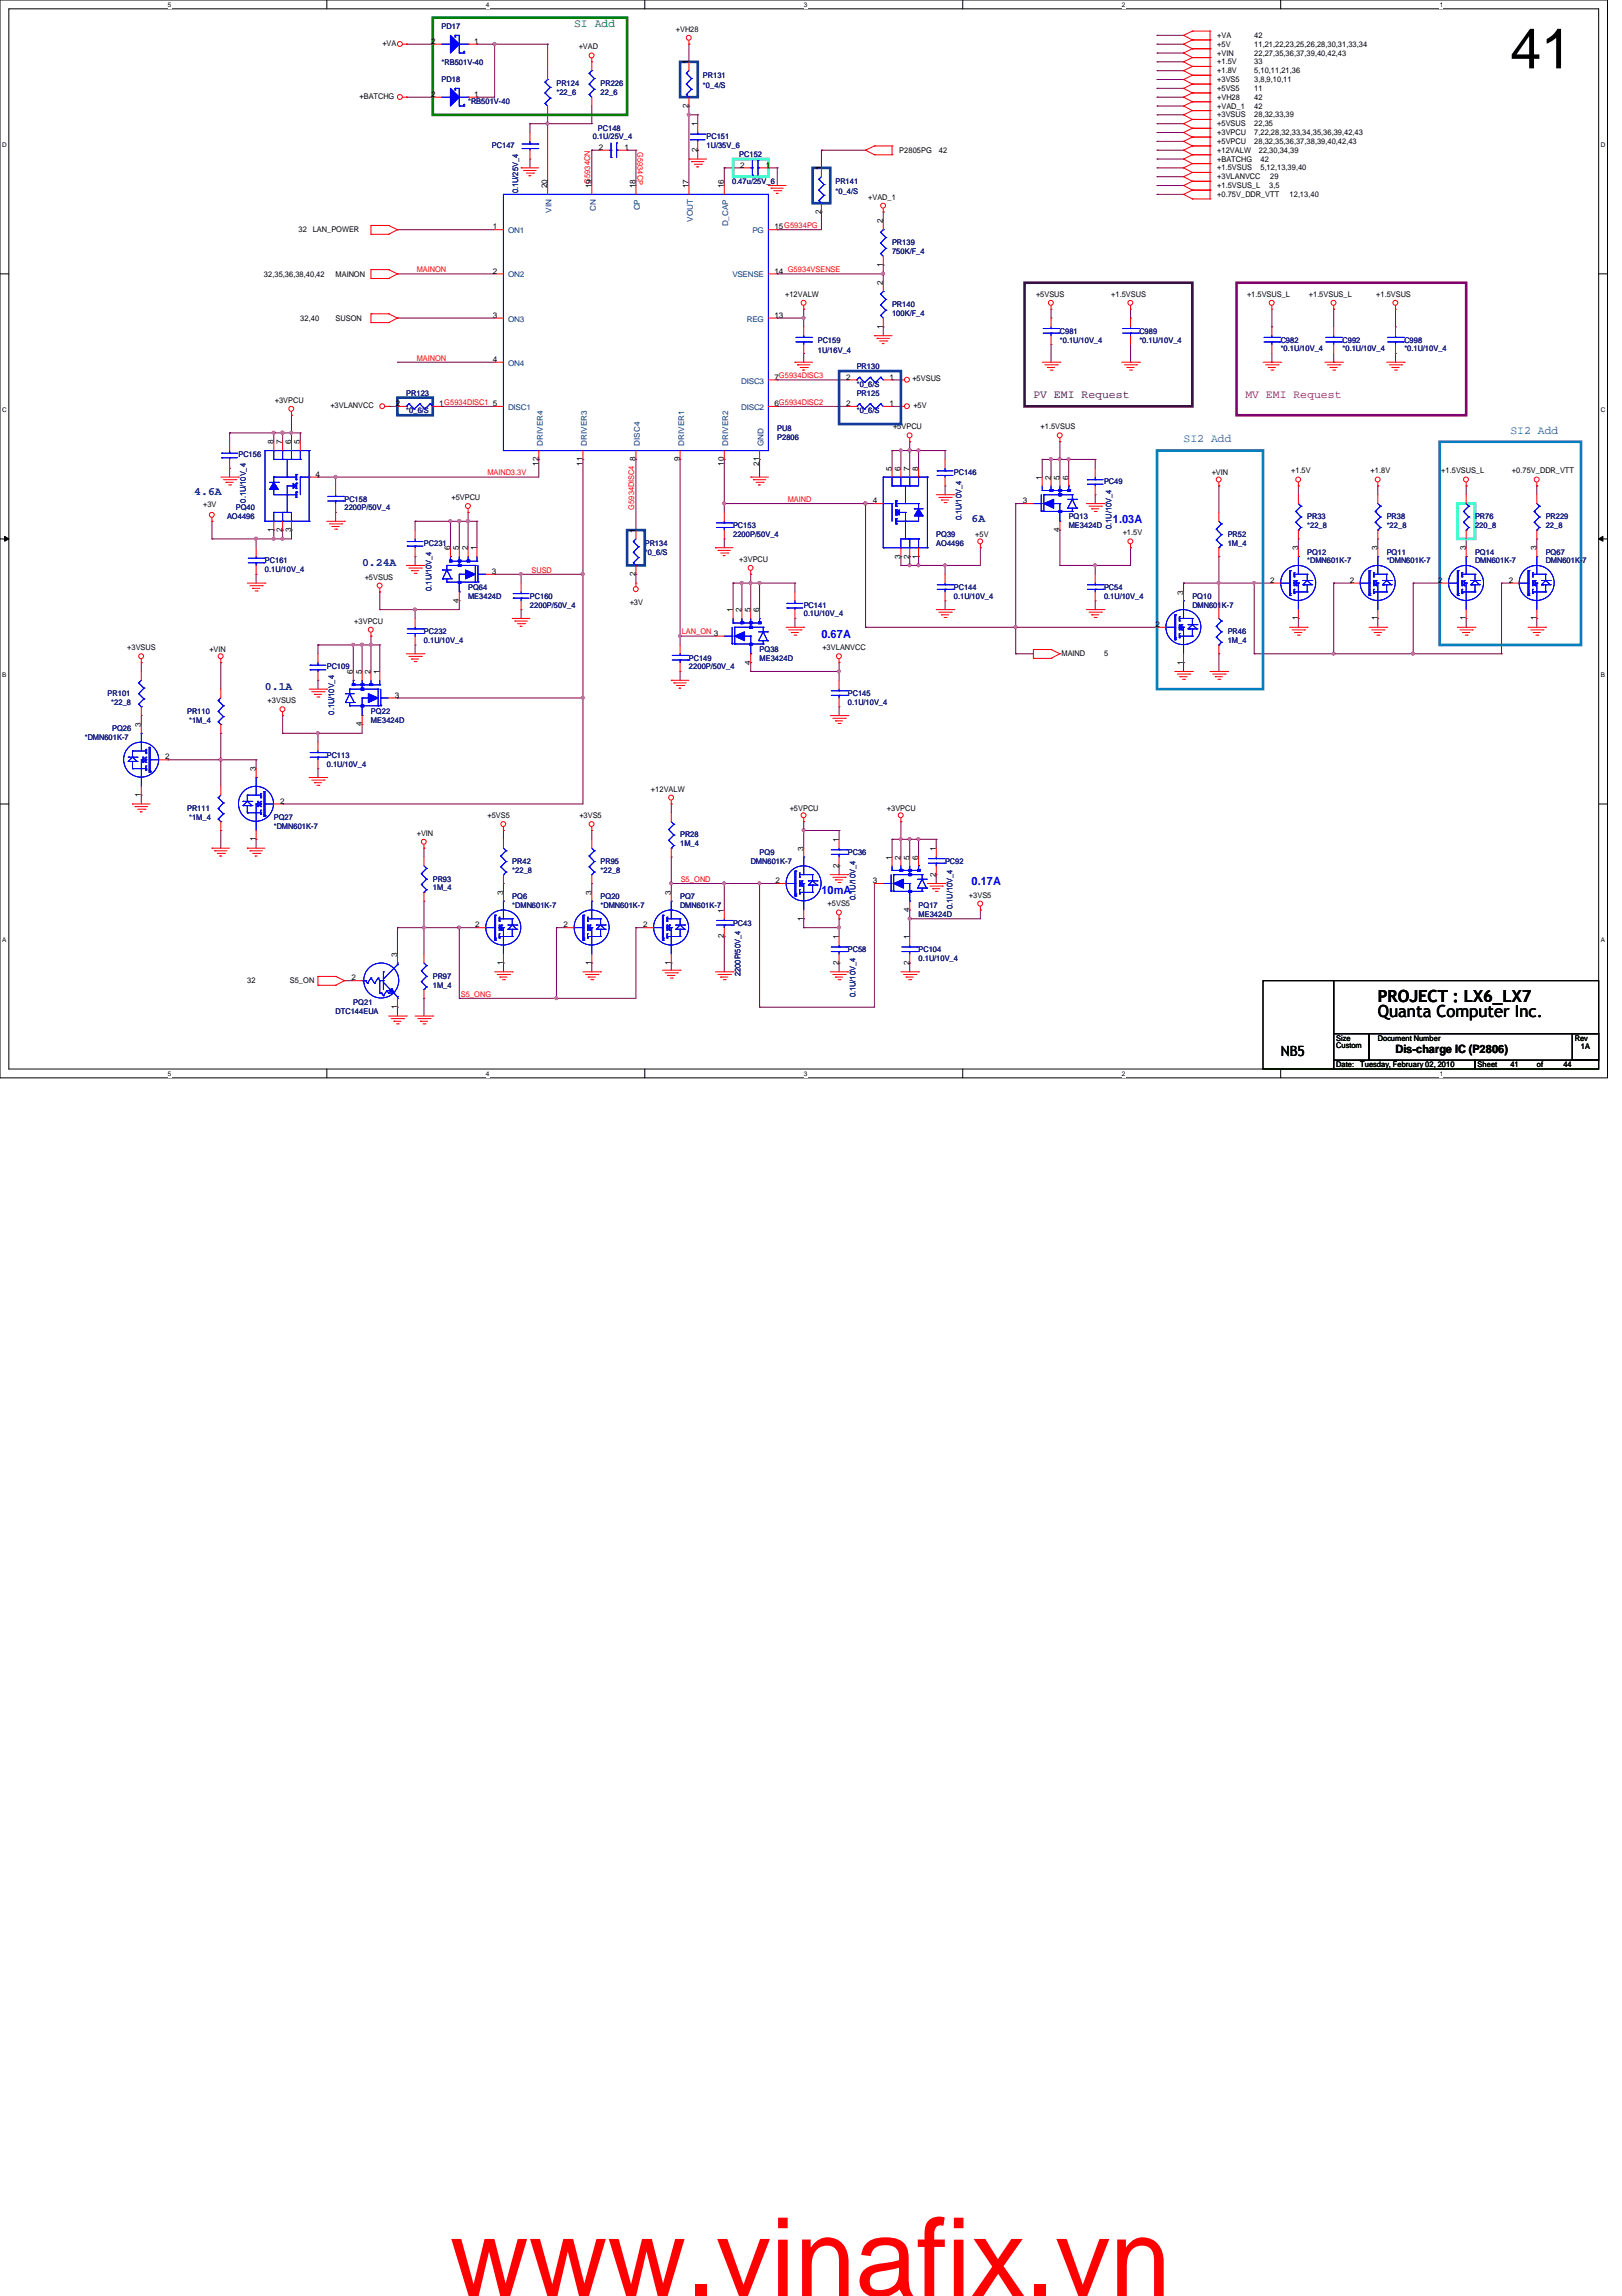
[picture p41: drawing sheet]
<svg xmlns="http://www.w3.org/2000/svg" width="210mm" height="297mm" viewBox="0 0 210 297" stroke-linecap="round" stroke-linejoin="round" font-family="sans-serif">
<defs><g id="words">
<text font-size="14.1" fill="#f00" x="58.2" y="297">www.vinafix.vn</text>
<text font-size="7.3" x="195.5" y="8.8">41</text>
<g font-size="2.2">
<text x="178.3" y="131.6">Quanta Computer Inc.</text>
<text x="178.3" y="129.6">PROJECT : LX6_LX7</text>
</g>
<text font-size="1.8" x="165.7" y="136.7">NB5</text>
<text font-size="1.5" fill="#008040" x="74.3" y="3.5">SI Add</text>
<text font-size="1.5" fill="#400040" x="133.7" y="51.5">PV EMI Request</text>
<text font-size="1.5" fill="#800080" x="161.2" y="51.5">MV EMI Request</text>
<g font-size="1.5" fill="#0080c0">
<text x="153.2" y="57.2">SI2 Add</text>
<text x="195.5" y="56.1">SI2 Add</text>
</g>
<g font-size="1.5" fill="#000080">
<text x="25.1" y="64.1">4.6A</text>
<text x="125.7" y="67.5">6A</text>
<text x="46.9" y="73.2">0.24A</text>
<text x="34.3" y="89.2">0.1A</text>
</g>
<g font-size="1.5" fill="#00f">
<text x="144" y="67.6">1.03A</text>
<text x="106.3" y="82.5">0.67A</text>
<text x="106.3" y="115.7">10mA</text>
<text x="125.7" y="114.5">0.17A</text>
</g>
<text font-size="1.5" x="180.6" y="136.2">Dis-charge IC (P2806)</text>
<g font-size="1">
<text x="49.5" y="5.9">+VA</text>
<text x="55.8" y="5.7">2</text>
<text x="61.4" y="5.7">1</text>
<text x="87.5" y="4.1">+VH28</text>
<text x="157.5" y="4.9">+VA</text>
<text x="162.3" y="4.9">42</text>
<text x="74.9" y="6.4">+VAD</text>
<text x="89.1" y="8.3" transform="rotate(-90 89.1 8.3)">1</text>
<text x="157.5" y="7.2">+VIN</text>
<text x="157.5" y="6.1">+5V</text>
<text x="157.5" y="8.3">+1.5V</text>
<text x="157.5" y="11.8">+5VS5</text>
<text x="157.5" y="10.6">+3VS5</text>
<text x="157.5" y="9.5">+1.8V</text>
<text x="162.3" y="7.2">22,27,35,36,37,39,40,42,43</text>
<text x="162.3" y="8.3">33</text>
<text x="162.3" y="9.5">5,10,11,21,36</text>
<text x="162.3" y="6.1">11,21,22,23,25,26,28,30,31,33,34</text>
<text x="162.3" y="11.8">11</text>
<text x="162.3" y="10.6">3,8,9,10,11</text>
<text x="46.5" y="12.8">+BATCHG</text>
<text x="55.8" y="12.5">2</text>
<text x="61.4" y="12.5">1</text>
<text x="89.1" y="14" transform="rotate(-90 89.1 14)">2</text>
<text x="90.3" y="16.3" transform="rotate(-90 90.3 16.3)">1</text>
<text x="157.5" y="14.1">+VAD_1</text>
<text x="157.5" y="16.3">+5VSUS</text>
<text x="157.5" y="15.2">+3VSUS</text>
<text x="157.5" y="17.5">+3VPCU</text>
<text x="157.5" y="12.9">+VH28</text>
<text x="162.3" y="16.3">22,35</text>
<text x="162.3" y="15.2">28,32,33,39</text>
<text x="162.3" y="17.5">7,22,28,32,33,34,35,36,39,42,43</text>
<text x="162.3" y="14.1">42</text>
<text x="162.3" y="12.9">42</text>
<text x="77.5" y="19.4">2</text>
<text x="80.8" y="19.4">1</text>
<text x="90.3" y="19.7" transform="rotate(-90 90.3 19.7)">2</text>
<text x="95.8" y="21.7">2</text>
<text x="99.1" y="21.7">1</text>
<text x="106.3" y="22.1" transform="rotate(-90 106.3 22.1)">1</text>
<text x="116.4" y="19.8">P2805PG</text>
<text x="121.5" y="19.8">42</text>
<text x="157.5" y="20.9">+BATCHG</text>
<text x="157.5" y="19.8">+12VALW</text>
<text x="157.5" y="22.1">+1.5VSUS</text>
<text x="157.5" y="18.6">+5VPCU</text>
<text x="157.5" y="23.2">+3VLANVCC</text>
<text x="162.3" y="18.6">28,32,35,36,37,38,39,40,42,43</text>
<text x="162.9" y="19.8">22,30,34,39</text>
<text x="163.1" y="22.1">5,12,13,39,40</text>
<text x="163.1" y="20.9">42</text>
<text x="164.4" y="23.2">29</text>
<text x="63.8" y="29.7">1</text>
<text x="70.8" y="24.3" transform="rotate(-90 70.8 24.3)">20</text>
<text x="76.5" y="24.3" transform="rotate(-90 76.5 24.3)">19</text>
<text x="82.3" y="24.3" transform="rotate(-90 82.3 24.3)">18</text>
<text x="89.1" y="24.3" transform="rotate(-90 89.1 24.3)">17</text>
<text x="93.7" y="24.3" transform="rotate(-90 93.7 24.3)">16</text>
<text x="100.2" y="29.7">15G5934PG</text>
<text x="106.3" y="27.7" transform="rotate(-90 106.3 27.7)">2</text>
<text x="112.4" y="25.8">+VAD_1</text>
<text x="114.3" y="28.9" transform="rotate(-90 114.3 28.9)">2</text>
<text x="157.5" y="24.3">+1.5VSUS_L</text>
<text x="157.5" y="25.5">+0.75V_DDR_VTT</text>
<text x="164.3" y="24.3">3,5</text>
<text x="166.9" y="25.5">12,13,40</text>
<text x="34.2" y="35.9">32,35,36,38,40,42</text>
<text x="38.7" y="30.1">32</text>
<text x="40.5" y="30.1">LAN_POWER</text>
<text x="43.4" y="35.9">MAINON</text>
<text x="63.8" y="35.4">2</text>
<text x="100.2" y="35.4">14 G5934VSENSE</text>
<text x="114.3" y="34.5" transform="rotate(-90 114.3 34.5)">1</text>
<text x="38.9" y="41.6">32,40</text>
<text x="43.4" y="41.6">SUSON</text>
<text x="63.8" y="41.1">3</text>
<text x="100.2" y="41.1">13</text>
<text x="101.6" y="38.4">+12VALW</text>
<text x="114.3" y="36.9" transform="rotate(-90 114.3 36.9)">2</text>
<text x="134.1" y="38.4">+5VSUS</text>
<text x="143.8" y="38.4">+1.5VSUS</text>
<text x="161.4" y="38.4">+1.5VSUS_L</text>
<text x="169.4" y="38.4">+1.5VSUS_L</text>
<text x="178.1" y="38.4">+1.5VSUS</text>
<text x="63.8" y="46.8">4</text>
<text x="114.3" y="42.5" transform="rotate(-90 114.3 42.5)">1</text>
<text x="35.6" y="52.1">+3VPCU</text>
<text x="42.8" y="52.8">+3VLANVCC</text>
<text x="51.2" y="52.5">2</text>
<text x="56.8" y="52.5">1G5934DISC1</text>
<text x="63.8" y="52.5">5</text>
<text x="100.2" y="49.1">7G5934DISC3</text>
<text x="100.2" y="52.5">6G5934DISC2</text>
<text x="109.5" y="52.5">2</text>
<text x="109.5" y="49.1">2</text>
<text x="115.1" y="52.5">1</text>
<text x="115.1" y="49.1">1</text>
<text x="118.1" y="49.2">+5VSUS</text>
<text x="118.2" y="52.8">+5V</text>
<text x="35.4" y="57.5" transform="rotate(-90 35.4 57.5)">8</text>
<text x="36.5" y="57.5" transform="rotate(-90 36.5 57.5)">7</text>
<text x="37.7" y="57.5" transform="rotate(-90 37.7 57.5)">6</text>
<text x="38.8" y="57.5" transform="rotate(-90 38.8 57.5)">5</text>
<text x="82.3" y="59.7" transform="rotate(-90 82.3 59.7)">8</text>
<text x="88" y="59.7" transform="rotate(-90 88 59.7)">9</text>
<text x="115.6" y="55.5">+5VPCU</text>
<text x="134.7" y="55.5">+1.5VSUS</text>
<text x="26.3" y="65.6">+3V</text>
<text x="40.8" y="61.7">4</text>
<text x="58.4" y="64.7">+5VPCU</text>
<text x="69.7" y="60.3" transform="rotate(-90 69.7 60.3)">12</text>
<text x="75.4" y="60.3" transform="rotate(-90 75.4 60.3)">11</text>
<text x="93.7" y="60.3" transform="rotate(-90 93.7 60.3)">10</text>
<text x="98.3" y="60.3" transform="rotate(-90 98.3 60.3)">21</text>
<text x="112.9" y="65.1">4</text>
<text x="115.4" y="60.9" transform="rotate(-90 115.4 60.9)">5</text>
<text x="116.5" y="60.9" transform="rotate(-90 116.5 60.9)">6</text>
<text x="117.7" y="60.9" transform="rotate(-90 117.7 60.9)">7</text>
<text x="118.8" y="60.9" transform="rotate(-90 118.8 60.9)">8</text>
<text x="132.4" y="65.1">3</text>
<text x="134.8" y="62.1" transform="rotate(-90 134.8 62.1)">1</text>
<text x="136" y="62.1" transform="rotate(-90 136 62.1)">2</text>
<text x="137.1" y="62.1" transform="rotate(-90 137.1 62.1)">5</text>
<text x="138.3" y="62.1" transform="rotate(-90 138.3 62.1)">6</text>
<text x="156.8" y="61.5">+VIN</text>
<text x="167.1" y="61.3">+1.5V</text>
<text x="177.4" y="61.3">+1.8V</text>
<text x="186.5" y="61.3">+1.5VSUS_L</text>
<text x="195.7" y="61.3">+0.75V_DDR_VTT</text>
<text x="35.4" y="68.8" transform="rotate(-90 35.4 68.8)">1</text>
<text x="36.5" y="68.8" transform="rotate(-90 36.5 68.8)">2</text>
<text x="37.7" y="68.8" transform="rotate(-90 37.7 68.8)">3</text>
<text x="58.3" y="71.2" transform="rotate(-90 58.3 71.2)">6</text>
<text x="59.4" y="71.2" transform="rotate(-90 59.4 71.2)">5</text>
<text x="60.5" y="71.2" transform="rotate(-90 60.5 71.2)">2</text>
<text x="61.7" y="71.2" transform="rotate(-90 61.7 71.2)">1</text>
<text x="82.3" y="68.9" transform="rotate(-90 82.3 68.9)">1</text>
<text x="126.2" y="69.5">+5V</text>
<text x="137.1" y="68.8" transform="rotate(-90 137.1 68.8)">4</text>
<text x="145.3" y="69.3">+1.5V</text>
<text x="168" y="71.2" transform="rotate(-90 168 71.2)">3</text>
<text x="178.3" y="71.2" transform="rotate(-90 178.3 71.2)">3</text>
<text x="189.7" y="71.2" transform="rotate(-90 189.7 71.2)">3</text>
<text x="198.8" y="71.2" transform="rotate(-90 198.8 71.2)">3</text>
<text x="47.2" y="75">+5VSUS</text>
<text x="59.4" y="78" transform="rotate(-90 59.4 78)">4</text>
<text x="63.7" y="74.3">3</text>
<text x="82.3" y="74.5" transform="rotate(-90 82.3 74.5)">2</text>
<text x="95.7" y="72.7">+3VPCU</text>
<text x="116.5" y="72.3" transform="rotate(-90 116.5 72.3)">3</text>
<text x="117.7" y="72.3" transform="rotate(-90 117.7 72.3)">2</text>
<text x="118.8" y="72.3" transform="rotate(-90 118.8 72.3)">1</text>
<text x="153.1" y="76.9" transform="rotate(-90 153.1 76.9)">3</text>
<text x="164.4" y="75.4">2</text>
<text x="174.7" y="75.4">2</text>
<text x="186.1" y="75.4">2</text>
<text x="195.2" y="75.4">2</text>
<text x="45.8" y="80.7">+3VPCU</text>
<text x="81.5" y="78.3">+3V</text>
<text x="94.8" y="79.2" transform="rotate(-90 94.8 79.2)">1</text>
<text x="96" y="79.2" transform="rotate(-90 96 79.2)">2</text>
<text x="97.1" y="79.2" transform="rotate(-90 97.1 79.2)">5</text>
<text x="98.3" y="79.2" transform="rotate(-90 98.3 79.2)">6</text>
<text x="149.5" y="81.1">2</text>
<text x="168" y="80.3" transform="rotate(-90 168 80.3)">1</text>
<text x="178.3" y="80.3" transform="rotate(-90 178.3 80.3)">1</text>
<text x="189.7" y="80.3" transform="rotate(-90 189.7 80.3)">1</text>
<text x="198.8" y="80.3" transform="rotate(-90 198.8 80.3)">1</text>
<text x="16.5" y="84.1">+3VSUS</text>
<text x="27.1" y="84.3">+VIN</text>
<text x="45.7" y="87.2" transform="rotate(-90 45.7 87.2)">6</text>
<text x="46.8" y="87.2" transform="rotate(-90 46.8 87.2)">5</text>
<text x="48" y="87.2" transform="rotate(-90 48 87.2)">2</text>
<text x="49.1" y="87.2" transform="rotate(-90 49.1 87.2)">1</text>
<text x="97.1" y="86" transform="rotate(-90 97.1 86)">4</text>
<text x="106.4" y="84.1">+3VLANVCC</text>
<text x="137.4" y="84.9">MAIND</text>
<text x="142.9" y="84.9">5</text>
<text x="153.1" y="86" transform="rotate(-90 153.1 86)">1</text>
<text x="18.2" y="94.1" transform="rotate(-90 18.2 94.1)">3</text>
<text x="34.6" y="91">+3VSUS</text>
<text x="46.8" y="94" transform="rotate(-90 46.8 94)">4</text>
<text x="51.1" y="90.3">3</text>
<text x="21.4" y="98.3">2</text>
<text x="33.1" y="99.8" transform="rotate(-90 33.1 99.8)">3</text>
<text x="18.2" y="103.1" transform="rotate(-90 18.2 103.1)">1</text>
<text x="36.2" y="104">2</text>
<text x="63.1" y="105.8">+5VS5</text>
<text x="75" y="105.8">+3VS5</text>
<text x="84.2" y="102.4">+12VALW</text>
<text x="102.2" y="104.9">+5VPCU</text>
<text x="114.8" y="104.9">+3VPCU</text>
<text x="33.1" y="108.8" transform="rotate(-90 33.1 108.8)">1</text>
<text x="53.9" y="108.1">+VIN</text>
<text x="104" y="110.1" transform="rotate(-90 104 110.1)">3</text>
<text x="108.5" y="112.3" transform="rotate(-90 108.5 112.3)">2</text>
<text x="108.5" y="108.9" transform="rotate(-90 108.5 108.9)">1</text>
<text x="115.4" y="111.2" transform="rotate(-90 115.4 111.2)">1</text>
<text x="116.5" y="111.2" transform="rotate(-90 116.5 111.2)">2</text>
<text x="117.7" y="111.2" transform="rotate(-90 117.7 111.2)">5</text>
<text x="118.8" y="111.2" transform="rotate(-90 118.8 111.2)">6</text>
<text x="121.1" y="113.4" transform="rotate(-90 121.1 113.4)">2</text>
<text x="121.1" y="110.1" transform="rotate(-90 121.1 110.1)">1</text>
<text x="61.5" y="120">2</text>
<text x="65.1" y="115.8" transform="rotate(-90 65.1 115.8)">3</text>
<text x="72.9" y="120">2</text>
<text x="76.5" y="115.8" transform="rotate(-90 76.5 115.8)">3</text>
<text x="83.2" y="120">2</text>
<text x="86.8" y="115.8" transform="rotate(-90 86.8 115.8)">3</text>
<text x="93.7" y="118.1" transform="rotate(-90 93.7 118.1)">1</text>
<text x="100.4" y="114.3">2</text>
<text x="104" y="119.1" transform="rotate(-90 104 119.1)">1</text>
<text x="107.1" y="117.3">+5VS5</text>
<text x="112.9" y="114.3">3</text>
<text x="117.7" y="118" transform="rotate(-90 117.7 118)">4</text>
<text x="125.4" y="116.1">+3VS5</text>
<text x="51.4" y="123.8" transform="rotate(-90 51.4 123.8)">3</text>
<text x="65.1" y="124.8" transform="rotate(-90 65.1 124.8)">1</text>
<text x="76.5" y="124.8" transform="rotate(-90 76.5 124.8)">1</text>
<text x="86.8" y="124.8" transform="rotate(-90 86.8 124.8)">1</text>
<text x="93.7" y="121.4" transform="rotate(-90 93.7 121.4)">2</text>
<text x="108.5" y="124.8" transform="rotate(-90 108.5 124.8)">2</text>
<text x="108.5" y="121.5" transform="rotate(-90 108.5 121.5)">1</text>
<text x="117.7" y="124.8" transform="rotate(-90 117.7 124.8)">2</text>
<text x="117.7" y="121.5" transform="rotate(-90 117.7 121.5)">1</text>
<text x="32" y="127.2">32</text>
<text x="37.5" y="127.2">S5_ON</text>
<text x="45.5" y="126.8">2</text>
<text x="51.4" y="130.6" transform="rotate(-90 51.4 130.6)">1</text>
<text x="172.9" y="134.6">Size</text>
<text x="172.9" y="135.6">Custom</text>
<text x="178.3" y="134.6">Document Number</text>
<text x="203.8" y="134.6">Rev</text>
<text x="204.6" y="135.8">1A</text>
<text x="172.9" y="138">Date:</text>
<text x="176" y="138">Tuesday, February 02, 2010</text>
<text x="191.2" y="138">Sheet</text>
<text x="195.5" y="138">41</text>
<text x="198.9" y="138">of</text>
<text x="202.3" y="138">44</text>
</g>
<g font-size="1" fill="#000080">
<text x="57.1" y="3.8">PD17</text>
<text x="57.1" y="8.4">*RB501V-40</text>
<text x="57.1" y="10.6">PD18</text>
<text x="72" y="11.2">PR124</text>
<text x="77.7" y="11.2">PR226</text>
<text x="91" y="10">PR131</text>
<text x="91" y="11.4">*0_4/S</text>
<text x="60.6" y="13.5">*RB501V-40</text>
<text x="72" y="12.3">*22_6</text>
<text x="77.4" y="16.9">PC148</text>
<text x="77.7" y="12.3">22_6</text>
<text x="63.7" y="19.2">PC147</text>
<text x="76.7" y="18">0.1U/25V_4</text>
<text x="91.4" y="18">PC151</text>
<text x="91.4" y="19.2">1U/35V_6</text>
<text x="94.7" y="23.7">0.47u/25V_6</text>
<text x="95.7" y="20.3">PC152</text>
<text x="108.1" y="23.7">PR141</text>
<text x="67.1" y="25" transform="rotate(-90 67.1 25)">0.1U/25V_4</text>
<text x="108.1" y="25.1">*0_4/S</text>
<text x="115.4" y="31.8">PR139</text>
<text x="115.4" y="32.9">750K/F_4</text>
<text x="115.4" y="39.8">PR140</text>
<text x="115.4" y="40.9">100K/F_4</text>
<text x="105.8" y="44.3">PC159</text>
<text x="105.8" y="45.7">1U/16V_4</text>
<text x="110.9" y="47.8">PR130</text>
<text x="137.2" y="43.2">C981</text>
<text x="137.2" y="44.3">*0.1U/10V_4</text>
<text x="147.4" y="43.2">C989</text>
<text x="147.4" y="44.3">*0.1U/10V_4</text>
<text x="165.7" y="44.3">C982</text>
<text x="165.7" y="45.5">*0.1U/10V_4</text>
<text x="173.7" y="44.3">C992</text>
<text x="173.7" y="45.5">*0.1U/10V_4</text>
<text x="181.7" y="44.3">C998</text>
<text x="181.7" y="45.5">*0.1U/10V_4</text>
<text x="52.6" y="51.2">PR123</text>
<text x="52.6" y="53.5">*0_6/S</text>
<text x="110.9" y="51.2">PR125</text>
<text x="110.9" y="53.5">*0_6/S</text>
<text x="110.9" y="50">*0_6/S</text>
<text x="30.9" y="59.2">PC156</text>
<text x="100.6" y="55.8">PU8</text>
<text x="100.6" y="56.9">P2806</text>
<text x="31.8" y="65" transform="rotate(-90 31.8 65)">0.1U/10V_4</text>
<text x="44.6" y="64.9">PC158</text>
<text x="123.4" y="61.5">PC146</text>
<text x="142.9" y="62.6">PC49</text>
<text x="29.4" y="67.2">AO4496</text>
<text x="30.5" y="66">PQ40</text>
<text x="44.6" y="66">2200P/50V_4</text>
<text x="54.9" y="70.6">PC231</text>
<text x="83.4" y="70.6">PR134</text>
<text x="83.4" y="71.8">*0_6/S</text>
<text x="94.9" y="68.3">PC153</text>
<text x="94.9" y="69.5">2200P/50V_4</text>
<text x="121.2" y="69.5">PQ39</text>
<text x="121.2" y="70.6">AO4496</text>
<text x="124.4" y="67.3" transform="rotate(-90 124.4 67.3)">0.1U/10V_4</text>
<text x="138.3" y="67.2">PQ13</text>
<text x="138.3" y="68.3">ME3424D</text>
<text x="143.8" y="68.5" transform="rotate(-90 143.8 68.5)">0.1U/10V_4</text>
<text x="158.9" y="69.5">PR52</text>
<text x="158.9" y="70.6">1M_4</text>
<text x="169.2" y="67.2">PR33</text>
<text x="169.2" y="68.3">*22_8</text>
<text x="169.2" y="71.8">PQ12</text>
<text x="179.5" y="67.2">PR38</text>
<text x="179.5" y="68.3">*22_8</text>
<text x="179.5" y="71.8">PQ11</text>
<text x="190.9" y="67.2">PR76</text>
<text x="190.9" y="68.3">220_8</text>
<text x="190.9" y="71.8">PQ14</text>
<text x="200" y="67.2">PR229</text>
<text x="200" y="68.3">22_8</text>
<text x="200" y="71.8">PQ67</text>
<text x="34.3" y="72.9">PC161</text>
<text x="34.3" y="74">0.1U/10V_4</text>
<text x="55.8" y="76.5" transform="rotate(-90 55.8 76.5)">0.1U/10V_4</text>
<text x="60.6" y="76.3">PQ64</text>
<text x="60.6" y="77.5">ME3424D</text>
<text x="68.6" y="77.5">PC160</text>
<text x="123.4" y="76.3">PC144</text>
<text x="123.4" y="77.5">0.1U/10V_4</text>
<text x="142.9" y="76.3">PC54</text>
<text x="142.9" y="77.5">0.1U/10V_4</text>
<text x="154.3" y="77.5">PQ10</text>
<text x="169.2" y="72.9">*DMN601K-7</text>
<text x="179.5" y="72.9">*DMN601K-7</text>
<text x="190.9" y="72.9">DMN601K-7</text>
<text x="200" y="72.9">DMN601K-7</text>
<text x="54.9" y="82">PC232</text>
<text x="54.9" y="83.2">0.1U/10V_4</text>
<text x="68.6" y="78.6">2200P/50V_4</text>
<text x="104" y="78.6">PC141</text>
<text x="104" y="79.8">0.1U/10V_4</text>
<text x="154.3" y="78.6">DMN601K-7</text>
<text x="158.9" y="82">PR46</text>
<text x="158.9" y="83.2">1M_4</text>
<text x="42.3" y="86.6">PC109</text>
<text x="89.2" y="85.5">PC149</text>
<text x="89.2" y="86.6">2200P/50V_4</text>
<text x="98.3" y="84.3">PQ38</text>
<text x="98.3" y="85.5">ME3424D</text>
<text x="11" y="95.8">*DMN601K-7</text>
<text x="13.9" y="90">PR101</text>
<text x="14.4" y="91.2">*22_8</text>
<text x="14.5" y="94.6">PQ26</text>
<text x="24.2" y="92.3">PR110</text>
<text x="24.5" y="93.5">*1M_4</text>
<text x="43.3" y="92.5" transform="rotate(-90 43.3 92.5)">0.1U/10V_4</text>
<text x="48" y="92.3">PQ22</text>
<text x="48" y="93.5">ME3424D</text>
<text x="109.7" y="90">PC145</text>
<text x="109.7" y="91.2">0.1U/10V_4</text>
<text x="42.3" y="98">PC113</text>
<text x="42.3" y="99.2">0.1U/10V_4</text>
<text x="24.2" y="104.9">PR111</text>
<text x="24.5" y="106">*1M_4</text>
<text x="35.4" y="106">PQ27</text>
<text x="35.4" y="107.2">*DMN601K-7</text>
<text x="66.3" y="111.8">PR42</text>
<text x="66.3" y="112.9">*22_8</text>
<text x="77.7" y="111.8">PR95</text>
<text x="77.7" y="112.9">*22_8</text>
<text x="88" y="108.3">PR28</text>
<text x="88" y="109.5">1M_4</text>
<text x="97.2" y="111.8">DMN601K-7</text>
<text x="98.3" y="110.6">PQ9</text>
<text x="109.7" y="110.6">PC36</text>
<text x="122.3" y="111.8">PC92</text>
<text x="56" y="114">PR93</text>
<text x="56" y="115.2">1M_4</text>
<text x="66.3" y="116.3">PQ6</text>
<text x="66.3" y="117.5">*DMN601K-7</text>
<text x="77.7" y="116.3">PQ20</text>
<text x="77.7" y="117.5">*DMN601K-7</text>
<text x="88" y="116.3">PQ7</text>
<text x="88" y="117.5">DMN601K-7</text>
<text x="94.9" y="119.8">PC43</text>
<text x="110.7" y="116.5" transform="rotate(-90 110.7 116.5)">0.1U/10V_4</text>
<text x="118.9" y="117.5">PQ17</text>
<text x="118.9" y="118.6">ME3424D</text>
<text x="123.3" y="117.6" transform="rotate(-90 123.3 117.6)">0.1U/10V_4</text>
<text x="109.7" y="123.2">PC58</text>
<text x="118.9" y="123.2">PC104</text>
<text x="118.9" y="124.3">0.1U/10V_4</text>
<text x="43.4" y="131.2">DTC144EUA</text>
<text x="45.7" y="130">PQ21</text>
<text x="56" y="126.6">PR97</text>
<text x="56" y="127.8">1M_4</text>
<text x="95.8" y="126.3" transform="rotate(-90 95.8 126.3)">2200P/50V_4</text>
<text x="110.7" y="129" transform="rotate(-90 110.7 129)">0.1U/10V_4</text>
</g>
<g font-size="1" fill="#f00">
<text x="76.4" y="23.8" transform="rotate(-90 76.4 23.8)">G5934CN</text>
<text x="82.5" y="19.6" transform="rotate(90 82.5 19.6)">G5934CP</text>
<text x="53.9" y="35.2">MAINON</text>
<text x="53.9" y="46.7">MAINON</text>
<text x="63.1" y="61.5">MAIND3.3V</text>
<text x="82.1" y="66" transform="rotate(-90 82.1 66)">G5934DISC4</text>
<text x="101.9" y="64.9">MAIND</text>
<text x="68.8" y="74.1">SUSD</text>
<text x="88.2" y="82.1">LAN_ON 3</text>
<text x="88.1" y="114.1">S5_OND</text>
<text x="59.6" y="128.9">S5_ONG</text>
</g>
<g font-size="1" fill="#004080">
<text x="71.4" y="27.5" transform="rotate(-90 71.4 27.5)">VIN</text>
<text x="77.1" y="27.3" transform="rotate(-90 77.1 27.3)">CN</text>
<text x="82.8" y="27.2" transform="rotate(-90 82.8 27.2)">CP</text>
<text x="89.7" y="28.7" transform="rotate(-90 89.7 28.7)">VOUT</text>
<text x="94.2" y="29.3" transform="rotate(-90 94.2 29.3)">D_CAP</text>
<text x="65.7" y="35.9">ON2</text>
<text x="65.7" y="30.2">ON1</text>
<text x="94.8" y="35.9">VSENSE</text>
<text x="97.4" y="30.2">PG</text>
<text x="65.7" y="41.6">ON3</text>
<text x="96.6" y="41.6">REG</text>
<text x="65.7" y="47.3">ON4</text>
<text x="65.7" y="53">DISC1</text>
<text x="95.9" y="49.6">DISC3</text>
<text x="95.9" y="53">DISC2</text>
<text x="70.2" y="57.7" transform="rotate(-90 70.2 57.7)">DRIVER4</text>
<text x="75.9" y="57.7" transform="rotate(-90 75.9 57.7)">DRIVER3</text>
<text x="82.8" y="57.7" transform="rotate(-90 82.8 57.7)">DISC4</text>
<text x="88.5" y="57.7" transform="rotate(-90 88.5 57.7)">DRIVER1</text>
<text x="94.2" y="57.7" transform="rotate(-90 94.2 57.7)">DRIVER2</text>
<text x="98.8" y="57.7" transform="rotate(-90 98.8 57.7)">GND</text>
</g>
<g font-size=".8">
<text x="21.7" y=".9">5</text>
<text x="62.9" y=".9">4</text>
<text x="104" y=".9">3</text>
<text x="145.2" y=".9">2</text>
<text x="186.3" y=".9">1</text>
<text x=".3" y="19.1">D</text>
<text x="207.2" y="19.1">D</text>
<text x=".3" y="53.3">C</text>
<text x="207.2" y="53.3">C</text>
<text x=".3" y="87.6">B</text>
<text x="207.2" y="87.6">B</text>
<text x=".3" y="121.9">A</text>
<text x="207.2" y="121.9">A</text>
<text x="21.7" y="139.2">5</text>
<text x="62.9" y="139.2">4</text>
<text x="104" y="139.2">3</text>
<text x="145.2" y="139.2">2</text>
<text x="186.3" y="139.2">1</text>
</g>
</g></defs>
<path d="M0 0h208v139.4h-208zM1.1 1.1h205.8v137.2h-205.8z" fill="none" stroke="#000" stroke-width=".13"/>
<g fill="#fff">
<path d="M21.7 .1h.5v1h-.5z"/>
<path d="M21.7 138.4h.5v1h-.5z"/>
</g>
<path d="M42.3 0v1.1M42.3 138.3v1.1" fill="none" stroke="#000" stroke-width=".13"/>
<g fill="#fff">
<path d="M62.9 .1h.4v1h-.4z"/>
<path d="M62.9 138.4h.4v1h-.4z"/>
</g>
<path d="M83.4 0v1.1M83.4 138.3v1.1" fill="none" stroke="#000" stroke-width=".13"/>
<g fill="#fff">
<path d="M104 .1h.5v1h-.5z"/>
<path d="M104 138.4h.5v1h-.5z"/>
</g>
<path d="M124.6 0v1.1M124.6 138.3v1.1" fill="none" stroke="#000" stroke-width=".13"/>
<g fill="#fff">
<path d="M145.2 .1h.4v1h-.4z"/>
<path d="M145.2 138.4h.4v1h-.4z"/>
</g>
<path d="M165.7 0v1.1M165.7 138.3v1.1" fill="none" stroke="#000" stroke-width=".13"/>
<g fill="#fff">
<path d="M186.3 .1h.5v1h-.5z"/>
<path d="M186.3 138.4h.5v1h-.5z"/>
<path d="M.3 18.3h.6v.9h-.6z"/>
<path d="M207.2 18.3h.6v.9h-.6z"/>
<path d="M.3 52.6h.6v.9h-.6z"/>
<path d="M207.2 52.6h.6v.9h-.6z"/>
</g>
<path d="M0 35.4h1.1M206.9 35.4h1.1" fill="none" stroke="#000" stroke-width=".13"/>
<g fill="#fff">
<path d="M.3 86.9h.5v.9h-.5z"/>
<path d="M207.2 86.9h.5v.9h-.5z"/>
</g>
<path d="M0 69.7h1.1M.6 69.4l.5 .3-.5 .3zM206.9 69.7l.5-.3v.6zM206.9 69.7h1.1" fill="none" stroke="#000" stroke-width=".13"/>
<path d="M.6 69.4l.5 .3-.5 .3zM206.9 69.7l.5-.3v.6z" fill="#000"/>
<g fill="#fff">
<path d="M.3 121.2h.5v.9h-.5z"/>
<path d="M207.2 121.2h.5v.9h-.5z"/>
</g>
<path d="M0 104h1.1M206.9 104h1.1" fill="none" stroke="#000" stroke-width=".13"/>
<path d="M65.2 114.3h.1M65.2 107.4h.1M65.2 107.4v1.2M65.2 114.3v1.1M86.9 114.3h.1M86.9 114.3v1.1" fill="none" stroke="#800040" stroke-width=".13"/>
<path d="M86.7 114.1h.3v.3l-.2 .1-.1-.1z" fill-rule="evenodd" fill="#f0f"/>
<path d="M86.7 114.1h.3v.3l-.2 .1-.1-.1z" fill="none" stroke="#f0f" stroke-width=".13"/>
<path d="M51.4 120h.1M51.4 120h3.5M59.4 120h.1M59.4 120v9.2M108.6 120h.1M108.6 120v1.2" fill="none" stroke="#800040" stroke-width=".13"/>
<path d="M59.3 119.9h.2v.2l-.1 .1-.1-.1z" fill-rule="evenodd" fill="#f0f"/>
<path d="M59.3 119.9h.2v.2l-.1 .1-.1-.1z" fill="none" stroke="#f0f" stroke-width=".13"/>
<g fill="none" stroke="#800040" stroke-width=".13">
<path d="M54.9 116.6h.1M54.9 116.6v3.4M98.3 114.3h.1M98.3 114.3h2.3M104 118.9h.1M104 118.9v1.1M44.6 126.9h.1M44.6 126.9h1.1M51.4 120h.1M51.4 120v3.4M59.4 120h.1M59.4 120h2.3"/>
<path d="M65.2 124.6h.1M65.2 124.6v1.1M72 120h.1M72 120v9.2M82.3 120h.1M82.3 120v9.2M93.7 121.2h.1M93.7 121.2v4.5M108.6 124.6h.1M108.6 124.6v1.1"/>
</g>
<path d="M98.1 114.1h.3v.3l-.1 .1-.2-.1z" fill-rule="evenodd" fill="#f0f"/>
<path d="M98.1 114.1h.3v.3l-.1 .1-.2-.1z" fill="none" stroke="#f0f" stroke-width=".13"/>
<g fill="none" stroke="#800040" stroke-width=".13">
<path d="M76.6 114.3h.1M76.6 114.3v1.1M86.9 104h.1M86.9 104v1.2M115.4 108.6h.1M115.4 108.6h1.2M54.9 129.2h.1M54.9 120h.1M54.9 129.2v2.2M54.9 120h4.5M72 120h.1M72 120h1.2"/>
<path d="M76.6 124.6h.1M76.6 124.6v1.1M82.3 120h.1M82.3 120h1.1M86.9 124.6h.1M86.9 124.6v.9"/>
</g>
<path d="M54.7 119.9h.3v.2l-.2 .1-.1-.1z" fill-rule="evenodd" fill="#f0f"/>
<path d="M54.7 119.9h.3v.2l-.2 .1-.1-.1z" fill="none" stroke="#f0f" stroke-width=".13"/>
<path d="M104 120h.1M104 120h4.6" fill="none" stroke="#800040" stroke-width=".13"/>
<path d="M108.4 119.9h.3v.2l-.2 .1-.1-.1z" fill-rule="evenodd" fill="#f0f"/>
<path d="M108.4 119.9h.3v.2l-.2 .1-.1-.1z" fill="none" stroke="#f0f" stroke-width=".13"/>
<path d="M86.9 110.9h.1M86.9 110.9v3.4M59.4 129.2h.1M59.4 129.2h22.9M72 129.2h.1" fill="none" stroke="#800040" stroke-width=".13"/>
<path d="M71.9 129h.2v.3h-.1h-.1z" fill-rule="evenodd" fill="#f0f"/>
<path d="M71.9 129h.2v.3h-.1h-.1z" fill="none" stroke="#f0f" stroke-width=".13"/>
<path d="M86.9 114.3h.1M86.9 114.3h6.8M108.6 118.9h.1M108.6 118.9v1.1M117.7 117.7h.1M117.7 118.9h.1M117.7 117.7v3.5" fill="none" stroke="#800040" stroke-width=".13"/>
<path d="M117.6 118.7h.2v.3h-.1h-.1z" fill-rule="evenodd" fill="#f0f"/>
<path d="M117.6 118.7h.2v.3h-.1h-.1z" fill="none" stroke="#f0f" stroke-width=".13"/>
<path d="M118.9 108.6h.1M118.9 108.6h2.3M117.7 124.6h.1M117.7 124.6v1.1" fill="none" stroke="#800040" stroke-width=".13"/>
<path d="M118.7 108.4h.3v.3l-.2 .1-.1-.1z" fill-rule="evenodd" fill="#f0f"/>
<path d="M118.7 108.4h.3v.3l-.2 .1-.1-.1z" fill="none" stroke="#f0f" stroke-width=".13"/>
<path d="M115.4 108.6h.1M115.4 108.6v2.3M116.6 108.6h.1M116.6 108.6h1.1" fill="none" stroke="#800040" stroke-width=".13"/>
<path d="M117.6 108.4h.2v.3l-.1 .1-.1-.1z" fill-rule="evenodd" fill="#f0f"/>
<path d="M117.6 108.4h.2v.3l-.1 .1-.1-.1z" fill="none" stroke="#f0f" stroke-width=".13"/>
<path d="M116.4 108.4h.3v.3l-.2 .1-.1-.1z" fill-rule="evenodd" fill="#f0f"/>
<path d="M116.4 108.4h.3v.3l-.2 .1-.1-.1z" fill="none" stroke="#f0f" stroke-width=".13"/>
<g fill="none" stroke="#800040" stroke-width=".13">
<path d="M93.7 114.3h.1M93.7 114.3v3.4M116.6 108.6h.1M116.6 106.3h.1M116.6 106.3v4.6M117.7 108.6h.1M117.7 118.9h.1M117.7 108.6v2.3M117.7 118.9h9.2M118.9 108.6h.1M118.9 108.6v2.3M54.9 120h.1"/>
<path d="M54.9 120v3.4"/>
</g>
<path d="M93.6 114.1h.2v.3l-.1 .1-.1-.1z" fill-rule="evenodd" fill="#f0f"/>
<path d="M93.6 114.1h.2v.3l-.1 .1-.1-.1z" fill="none" stroke="#f0f" stroke-width=".13"/>
<path d="M76.6 107.4h.1M76.6 107.4v1.2M104 107.4h.1M104 107.4v2.3M51.4 130.3h.1M51.4 130.3v1.1" fill="none" stroke="#800040" stroke-width=".13"/>
<path d="M103.9 107.3h.2v.2l-.1 .1-.1-.1z" fill-rule="evenodd" fill="#f0f"/>
<path d="M103.9 107.3h.2v.2l-.1 .1-.1-.1z" fill="none" stroke="#f0f" stroke-width=".13"/>
<g fill="none" stroke="#800040" stroke-width=".13">
<path d="M37.7 56h.1M37.7 56h1.2M38.9 56h.1M38.9 56v1.1M57.1 52.6h.1M57.1 52.6h6.9M98.3 59.4h.1M98.3 59.4v2.3M33.1 69.7h.1M33.1 69.7h2.3M49.1 78.9h.1M49.1 78.9h4.6"/>
<path d="M108.6 107.4h.1M108.6 112h.1M108.6 107.4v1.2M108.6 112v1.2"/>
</g>
<path d="M33 69.6h.3v.2l-.2 .1-.1-.1z" fill-rule="evenodd" fill="#f0f"/>
<path d="M33 69.6h.3v.2l-.2 .1-.1-.1z" fill="none" stroke="#f0f" stroke-width=".13"/>
<path d="M100.6 35.4h.1M100.6 35.4h13.7" fill="none" stroke="#800040" stroke-width=".13"/>
<path d="M114.1 35.3h.3v.2l-.1 .1-.2-.1z" fill-rule="evenodd" fill="#f0f"/>
<path d="M114.1 35.3h.3v.2l-.1 .1-.2-.1z" fill="none" stroke="#f0f" stroke-width=".13"/>
<path d="M82.3 59.4h.1M82.3 59.4v9.2M28.6 98.3h.1M28.6 98.3h4.5" fill="none" stroke="#800040" stroke-width=".13"/>
<path d="M28.4 98.1h.3v.3l-.2 .1-.1-.1z" fill-rule="evenodd" fill="#f0f"/>
<path d="M28.4 98.1h.3v.3l-.2 .1-.1-.1z" fill="none" stroke="#f0f" stroke-width=".13"/>
<g fill="none" stroke="#800040" stroke-width=".13">
<path d="M94.9 75.4h.1M94.9 75.4h1.1M96 75.4h.1M96 75.4v3.5M18.3 92.6h.1M18.3 85.7h.1M18.3 85.7v1.2M18.3 92.6v1.1M28.6 85.7h.1M28.6 94.9h.1M28.6 85.7v3.5M28.6 94.9v3.4"/>
<path d="M33.1 98.3h.1M33.1 98.3v1.1M18.3 102.9h.1M18.3 102.9v1.1M28.6 107.4h.1M28.6 107.4v2.3M33.1 108.6h.1M33.1 108.6v1.1"/>
</g>
<path d="M95.9 75.3h.2v.2l-.1 .1-.1-.1z" fill-rule="evenodd" fill="#f0f"/>
<path d="M95.9 75.3h.2v.2l-.1 .1-.1-.1z" fill="none" stroke="#f0f" stroke-width=".13"/>
<path d="M97.2 75.4h.1M97.2 75.4v3.5M98.3 75.4h.1M98.3 75.4v3.5" fill="none" stroke="#800040" stroke-width=".13"/>
<path d="M98.1 75.3h.3v.2l-.1 .1-.2-.1z" fill-rule="evenodd" fill="#f0f"/>
<path d="M98.1 75.3h.3v.2l-.1 .1-.2-.1z" fill="none" stroke="#f0f" stroke-width=".13"/>
<path d="M96 75.4h.1M96 75.4h1.2" fill="none" stroke="#800040" stroke-width=".13"/>
<path d="M97 75.3h.3v.2l-.2 .1-.1-.1z" fill-rule="evenodd" fill="#f0f"/>
<path d="M97 75.3h.3v.2l-.2 .1-.1-.1z" fill="none" stroke="#f0f" stroke-width=".13"/>
<path d="M95.9 75.3h.2v.2l-.1 .1-.1-.1z" fill-rule="evenodd" fill="#f0f"/>
<path d="M95.9 75.3h.2v.2l-.1 .1-.1-.1z" fill="none" stroke="#f0f" stroke-width=".13"/>
<g fill="none" stroke="#800040" stroke-width=".13">
<path d="M94.9 75.4h.1M94.9 75.4v3.5M97.2 74.3h.1M97.2 75.4h.1M97.2 74.3v1.1M97.2 75.4h1.1M102.9 75.4h.1M102.9 75.4v1.2M102.9 80h.1M102.9 80v1.2M108.6 86.9h.1M108.6 91.4h.1"/>
<path d="M108.6 86.9v1.1M108.6 91.4v1.2"/>
</g>
<path d="M97 75.3h.3v.2l-.2 .1-.1-.1z" fill-rule="evenodd" fill="#f0f"/>
<path d="M97 75.3h.3v.2l-.2 .1-.1-.1z" fill="none" stroke="#f0f" stroke-width=".13"/>
<path d="M98.3 75.4h.1M98.3 75.4h4.6M97.2 85.7h.1M97.2 86.9h.1M97.2 85.7v1.2M97.2 86.9h11.4" fill="none" stroke="#800040" stroke-width=".13"/>
<path d="M108.4 86.7h.3v.3h-.2h-.1z" fill-rule="evenodd" fill="#f0f"/>
<path d="M108.4 86.7h.3v.3h-.2h-.1z" fill="none" stroke="#f0f" stroke-width=".13"/>
<path d="M104 41.1h.1M104 41.1v1.2M131.4 65.2h.1M131.4 65.2v16M131.4 65.2h1.2M88 82.3h.1M88 82.3v1.1M108.6 85.7h.1M108.6 85.7v1.2" fill="none" stroke="#800040" stroke-width=".13"/>
<path d="M87.9 82.1h.2v.3l-.1 .1-.1-.1z" fill-rule="evenodd" fill="#f0f"/>
<path d="M87.9 82.1h.2v.3l-.1 .1-.1-.1z" fill="none" stroke="#f0f" stroke-width=".13"/>
<g fill="none" stroke="#800040" stroke-width=".13">
<path d="M89.2 13.7h.1M89.2 13.7v1.2M114.3 27.4h.1M114.3 27.4v1.2M29.7 56h.1M29.7 56v1.1M50.3 52.6h.1M50.3 52.6h1.1M100.6 52.6h.1M100.6 49.1h.1M100.6 41.1h.1M100.6 52.6h9.1"/>
<path d="M100.6 49.1h9.1M100.6 41.1h3.4M115.4 52.6h.1M115.4 49.1h.1M115.4 52.6h1.2M115.4 49.1h1.2M137.2 73.2h.1M137.2 73.2h4.5M104 107.4h.1M104 106.3h.1M104 107.4h4.6M104 106.3v1.1"/>
<path d="M126.9 117.7h.1M126.9 117.7v1.2"/>
</g>
<path d="M103.9 41h.2v.2l-.1 .1-.1-.1z" fill-rule="evenodd" fill="#f0f"/>
<path d="M103.9 41h.2v.2l-.1 .1-.1-.1z" fill="none" stroke="#f0f" stroke-width=".13"/>
<path d="M106.3 27.4h.1M106.3 27.4v2.3M104 40h.1M104 45.7h.1M104 40v1.1M104 45.7v1.2M93.7 69.7h.1M93.7 69.7v1.2M75.4 90.3h.1M75.4 90.3v13.7" fill="none" stroke="#800040" stroke-width=".13"/>
<path d="M75.3 90.1h.2v.3l-.1 .1-.1-.1z" fill-rule="evenodd" fill="#f0f"/>
<path d="M75.3 90.1h.2v.3l-.1 .1-.1-.1z" fill="none" stroke="#f0f" stroke-width=".13"/>
<g fill="none" stroke="#800040" stroke-width=".13">
<path d="M64 5.7h.1M64 5.7v6.9M70.9 16h.1M70.9 16v8M172.6 75.4h.1M172.6 75.4h2.3M178.3 69.7h.1M178.3 62.9h.1M178.3 62.9v1.1M178.3 69.7v1.2M178.3 80h.1M178.3 80v1.2"/>
<path d="M36.6 104h.1M36.6 104h38.8"/>
</g>
<path d="M70.7 15.8h.3v.3l-.2 .1-.1-.1z" fill-rule="evenodd" fill="#f0f"/>
<path d="M70.7 15.8h.3v.3l-.2 .1-.1-.1z" fill="none" stroke="#f0f" stroke-width=".13"/>
<path d="M64 5.7h.1M64 5.7h6.9M106.3 19.4h.1M106.3 19.4v2.3M114.3 35.4h.1M114.3 35.4v1.2M114.3 42.3h.1M114.3 42.3v1.1" fill="none" stroke="#800040" stroke-width=".13"/>
<path d="M63.8 5.6h.3v.2l-.1 .1-.2-.1z" fill-rule="evenodd" fill="#f0f"/>
<path d="M63.8 5.6h.3v.2l-.1 .1-.2-.1z" fill="none" stroke="#f0f" stroke-width=".13"/>
<path d="M41.1 61.7h.1M41.1 61.7h28.6M43.4 61.7h.1M43.4 66.3h.1M43.4 61.7v1.2M43.4 66.3v1.1M157.7 75.4h.1M157.7 75.4h4.6M162.3 75.4h.1M162.3 75.4v9.2" fill="none" stroke="#800040" stroke-width=".13"/>
<path d="M43.3 61.6h.2v.2l-.1 .1-.1-.1z" fill-rule="evenodd" fill="#f0f"/>
<path d="M43.3 61.6h.2v.2l-.1 .1-.1-.1z" fill="none" stroke="#f0f" stroke-width=".13"/>
<path d="M76.6 19.4h.1M76.6 19.4h1.1M76.6 19.4v4.6M89.2 5.7h.1M89.2 5.7v2.3M112 65.2h.1M112 65.2h1.2M172.6 75.4h.1M172.6 75.4v9.2h-10.3M162.3 84.6h.1" fill="none" stroke="#800040" stroke-width=".13"/>
<path d="M172.4 84.4h.3v.3l-.1 .1-.2-.1z" fill-rule="evenodd" fill="#f0f"/>
<path d="M172.4 84.4h.3v.3l-.1 .1-.2-.1z" fill="none" stroke="#f0f" stroke-width=".13"/>
<path d="M70.9 5.7h.1M70.9 5.7v3.4M112 81.2h.1M112 81.2h19.4" fill="none" stroke="#800040" stroke-width=".13"/>
<path d="M131.3 81h.3v.2l-.2 .1-.1-.1z" fill-rule="evenodd" fill="#f0f"/>
<path d="M131.3 81h.3v.2l-.2 .1-.1-.1z" fill="none" stroke="#f0f" stroke-width=".13"/>
<g fill="none" stroke="#800040" stroke-width=".13">
<path d="M61.7 5.7h.1M61.7 5.7h2.3M68.6 16h.1M68.6 16v1.1M81.2 19.4h.1M81.2 19.4h1.1M82.3 19.4h.1M82.3 19.4v4.6M89.2 14.9h.1M89.2 14.9h1.1M90.3 14.9h.1M90.3 14.9v1.1"/>
<path d="M68.6 20.6h.1M68.6 20.6v1.1M37.7 56h.1M37.7 56v1.1M51.4 41.1h.1M51.4 41.1h12.6M69.7 59.4h.1M69.7 59.4v2.3M93.7 59.4h.1M93.7 59.4v5.8M33.1 69.7h.1M33.1 69.7v1.2"/>
<path d="M37.7 68.6h.1M37.7 68.6v1.1M21.7 98.3h.1M21.7 98.3h6.9M28.6 98.3h.1M28.6 98.3v3.4"/>
</g>
<path d="M33 69.6h.3v.2l-.2 .1-.1-.1z" fill-rule="evenodd" fill="#f0f"/>
<path d="M33 69.6h.3v.2l-.2 .1-.1-.1z" fill="none" stroke="#f0f" stroke-width=".13"/>
<path d="M35.4 56h.1M35.4 56v1.1" fill="none" stroke="#800040" stroke-width=".13"/>
<path d="M35.3 55.8h.2v.3l-.1 .1-.1-.1z" fill-rule="evenodd" fill="#f0f"/>
<path d="M35.3 55.8h.2v.3l-.1 .1-.1-.1z" fill="none" stroke="#f0f" stroke-width=".13"/>
<path d="M36.6 56h.1M36.6 56v1.1M29.7 60.6h.1M29.7 60.6v1.1M35.4 68.6h.1M35.4 68.6v1.1" fill="none" stroke="#800040" stroke-width=".13"/>
<path d="M36.4 55.8h.3v.3l-.2 .1-.1-.1z" fill-rule="evenodd" fill="#f0f"/>
<path d="M36.4 55.8h.3v.3l-.2 .1-.1-.1z" fill="none" stroke="#f0f" stroke-width=".13"/>
<path d="M29.7 56h.1M29.7 56h5.7M36.6 56h.1M37.7 53.7h.1M37.7 53.7v2.3h-1.1" fill="none" stroke="#800040" stroke-width=".13"/>
<path d="M37.6 55.8h.2v.3l-.1 .1-.1-.1z" fill-rule="evenodd" fill="#f0f"/>
<path d="M37.6 55.8h.2v.3l-.1 .1-.1-.1z" fill="none" stroke="#f0f" stroke-width=".13"/>
<path d="M36.4 55.8h.3v.3l-.2 .1-.1-.1z" fill-rule="evenodd" fill="#f0f"/>
<path d="M36.4 55.8h.3v.3l-.2 .1-.1-.1z" fill="none" stroke="#f0f" stroke-width=".13"/>
<path d="M35.4 56h.1M35.4 56h1.2M27.4 67.4h.1M27.4 67.4v2.3M33.1 74.3h.1M33.1 74.3v1.1M36.6 69.7h.1M36.6 69.7h1.1" fill="none" stroke="#800040" stroke-width=".13"/>
<path d="M36.4 55.8h.3v.3l-.2 .1-.1-.1z" fill-rule="evenodd" fill="#f0f"/>
<path d="M36.4 55.8h.3v.3l-.2 .1-.1-.1z" fill="none" stroke="#f0f" stroke-width=".13"/>
<path d="M52.6 5.7h.1M52.6 5.7h3.4M90.3 19.4h.1M90.3 19.4v1.2M64 74.3h.1M64 74.3h11.4M67.4 78.9h.1M67.4 74.3h.1M67.4 74.3v1.1M67.4 78.9v1.1M54.9 109.7h.1M54.9 109.7v1.2" fill="none" stroke="#800040" stroke-width=".13"/>
<path d="M67.3 74.1h.2v.3l-.1 .1-.1-.1z" fill-rule="evenodd" fill="#f0f"/>
<path d="M67.3 74.1h.2v.3l-.1 .1-.1-.1z" fill="none" stroke="#f0f" stroke-width=".13"/>
<path d="M51.4 35.4h.1M51.4 35.4h12.6M75.4 59.4h.1M75.4 59.4v14.9M88 86.9h.1M88 82.3h.1M88 86.9v1.1M88 82.3h4.6M93.7 114.3h.1M93.7 114.3h4.6M98.3 114.3h.1M98.3 114.3v16" fill="none" stroke="#800040" stroke-width=".13"/>
<path d="M75.3 74.1h.2v.3l-.1 .1-.1-.1z" fill-rule="evenodd" fill="#f0f"/>
<path d="M75.3 74.1h.2v.3l-.1 .1-.1-.1z" fill="none" stroke="#f0f" stroke-width=".13"/>
<path d="M89.2 14.9h.1M89.2 14.9v9.1" fill="none" stroke="#800040" stroke-width=".13"/>
<path d="M89 14.7h.3v.3h-.2h-.1z" fill-rule="evenodd" fill="#f0f"/>
<path d="M89 14.7h.3v.3h-.2h-.1z" fill="none" stroke="#f0f" stroke-width=".13"/>
<g fill="none" stroke="#800040" stroke-width=".13">
<path d="M68.6 16h.1M70.9 14.9h.1M70.9 14.9v1.1h-2.3M51.4 29.7h.1M51.4 29.7h12.6M88 59.4h.1M88 59.4v22.9M58.3 67.4h.1M58.3 67.4h1.1M59.4 67.4h.1M59.4 67.4v3.5M82.3 74.3h.1"/>
<path d="M82.3 74.3v1.1M113.2 114.3h.1M113.2 114.3v16h-14.9M98.3 130.3h.1"/>
</g>
<path d="M59.3 67.3h.2v.2l-.1 .1-.1-.1z" fill-rule="evenodd" fill="#f0f"/>
<path d="M59.3 67.3h.2v.2l-.1 .1-.1-.1z" fill="none" stroke="#f0f" stroke-width=".13"/>
<path d="M59.4 67.4h.1M59.4 67.4h1.2M60.6 67.4h.1M60.6 67.4v3.5M61.7 67.4h.1M61.7 67.4v3.5" fill="none" stroke="#800040" stroke-width=".13"/>
<path d="M60.4 67.3h.3v.2l-.2 .1-.1-.1z" fill-rule="evenodd" fill="#f0f"/>
<path d="M60.4 67.3h.3v.2l-.2 .1-.1-.1z" fill="none" stroke="#f0f" stroke-width=".13"/>
<path d="M59.3 67.3h.2v.2l-.1 .1-.1-.1z" fill-rule="evenodd" fill="#f0f"/>
<path d="M59.3 67.3h.2v.2l-.1 .1-.1-.1z" fill="none" stroke="#f0f" stroke-width=".13"/>
<path d="M53.7 78.9h.1M53.7 78.9v1.1" fill="none" stroke="#800040" stroke-width=".13"/>
<path d="M53.6 78.7h.2v.3h-.1h-.1z" fill-rule="evenodd" fill="#f0f"/>
<path d="M53.6 78.7h.2v.3h-.1h-.1z" fill="none" stroke="#f0f" stroke-width=".13"/>
<path d="M53.7 72h.1M53.7 72v1.2M58.3 67.4h.1M58.3 67.4v3.5M60.6 66.3h.1M60.6 66.3v1.1M53.7 83.4h.1M53.7 83.4v1.2" fill="none" stroke="#800040" stroke-width=".13"/>
<path d="M58.1 67.3h.3v.2l-.1 .1-.2-.1z" fill-rule="evenodd" fill="#f0f"/>
<path d="M58.1 67.3h.3v.2l-.1 .1-.2-.1z" fill="none" stroke="#f0f" stroke-width=".13"/>
<path d="M53.7 67.4h.1M53.7 67.4v1.2M60.6 67.4h.1M60.6 67.4h1.1" fill="none" stroke="#800040" stroke-width=".13"/>
<path d="M60.4 67.3h.3v.2l-.2 .1-.1-.1z" fill-rule="evenodd" fill="#f0f"/>
<path d="M60.4 67.3h.3v.2l-.2 .1-.1-.1z" fill="none" stroke="#f0f" stroke-width=".13"/>
<path d="M114.3 34.3h.1M114.3 34.3v1.1M59.4 77.7h.1M59.4 77.7v1.2M36.6 94.9h.1M36.6 94.9h4.5M45.7 83.4h.1M45.7 83.4h1.2M46.9 83.4h.1M46.9 83.4v3.5" fill="none" stroke="#800040" stroke-width=".13"/>
<path d="M46.7 83.3h.3v.2l-.2 .1-.1-.1z" fill-rule="evenodd" fill="#f0f"/>
<path d="M46.7 83.3h.3v.2l-.2 .1-.1-.1z" fill="none" stroke="#f0f" stroke-width=".13"/>
<path d="M46.9 83.4h.1M46.9 83.4h1.1M48 83.4h.1M48 83.4v3.5M49.1 83.4h.1M49.1 83.4v3.5" fill="none" stroke="#800040" stroke-width=".13"/>
<path d="M47.8 83.3h.3v.2l-.1 .1-.2-.1z" fill-rule="evenodd" fill="#f0f"/>
<path d="M47.8 83.3h.3v.2l-.1 .1-.2-.1z" fill="none" stroke="#f0f" stroke-width=".13"/>
<path d="M46.7 83.3h.3v.2l-.2 .1-.1-.1z" fill-rule="evenodd" fill="#f0f"/>
<path d="M46.7 83.3h.3v.2l-.2 .1-.1-.1z" fill="none" stroke="#f0f" stroke-width=".13"/>
<path d="M41.1 94.9h.1M41.1 94.9v1.1" fill="none" stroke="#800040" stroke-width=".13"/>
<path d="M41 94.7h.3v.3h-.2h-.1z" fill-rule="evenodd" fill="#f0f"/>
<path d="M41 94.7h.3v.3h-.2h-.1z" fill="none" stroke="#f0f" stroke-width=".13"/>
<path d="M41.1 88h.1M41.1 99.4h.1M41.1 88v1.2M41.1 99.4v1.2M45.7 83.4h.1M45.7 83.4v3.5M48 82.3h.1M48 82.3v1.1" fill="none" stroke="#800040" stroke-width=".13"/>
<path d="M45.6 83.3h.2v.2l-.1 .1-.1-.1z" fill-rule="evenodd" fill="#f0f"/>
<path d="M45.6 83.3h.2v.2l-.1 .1-.1-.1z" fill="none" stroke="#f0f" stroke-width=".13"/>
<path d="M41.1 83.4h.1M41.1 83.4v1.2M48 83.4h.1M48 83.4h1.1" fill="none" stroke="#800040" stroke-width=".13"/>
<path d="M47.8 83.3h.3v.2l-.1 .1-.2-.1z" fill-rule="evenodd" fill="#f0f"/>
<path d="M47.8 83.3h.3v.2l-.1 .1-.2-.1z" fill="none" stroke="#f0f" stroke-width=".13"/>
<path d="M112 65.2h.1M112 65.2v16M36.6 92.6h.1M36.6 92.6v2.3M41.1 83.4h.1M41.1 94.9h.1M41.1 83.4h4.6M46.9 93.7h.1M46.9 93.7v1.2h-5.8" fill="none" stroke="#800040" stroke-width=".13"/>
<path d="M111.9 65h.2v.2l-.1 .1-.1-.1z" fill-rule="evenodd" fill="#f0f"/>
<path d="M111.9 65h.2v.2l-.1 .1-.1-.1z" fill="none" stroke="#f0f" stroke-width=".13"/>
<path d="M100.6 29.7h.1M100.6 29.7h5.7M36.6 68.6h.1M36.6 68.6v1.1" fill="none" stroke="#800040" stroke-width=".13"/>
<path d="M36.4 69.6h.3v.2l-.2 .1-.1-.1z" fill-rule="evenodd" fill="#f0f"/>
<path d="M36.4 69.6h.3v.2l-.2 .1-.1-.1z" fill="none" stroke="#f0f" stroke-width=".13"/>
<path d="M35.4 69.7h.1M35.4 69.7h1.2" fill="none" stroke="#800040" stroke-width=".13"/>
<path d="M35.3 69.6h.2v.2l-.1 .1-.1-.1z" fill-rule="evenodd" fill="#f0f"/>
<path d="M35.3 69.6h.2v.2l-.1 .1-.1-.1z" fill="none" stroke="#f0f" stroke-width=".13"/>
<path d="M157.7 62.9h.1M157.7 75.4h.1M157.7 62.9v3.4M157.7 75.4v3.5M157.7 84.6h.1M157.7 84.6v2.3" fill="none" stroke="#800040" stroke-width=".13"/>
<path d="M157.6 75.3h.2v.2l-.1 .1-.1-.1z" fill-rule="evenodd" fill="#f0f"/>
<path d="M157.6 75.3h.2v.2l-.1 .1-.1-.1z" fill="none" stroke="#f0f" stroke-width=".13"/>
<path d="M153.2 75.4h.1M153.2 75.4v1.2M157.7 72h.1M157.7 72v3.4h-4.5M162.3 75.4h.1M162.3 75.4h2.3M168 69.7h.1M168 62.9h.1M168 62.9v1.1M168 69.7v1.2M168 80h.1M168 80v1.2" fill="none" stroke="#800040" stroke-width=".13"/>
<path d="M162.1 75.3h.3v.2l-.1 .1-.2-.1z" fill-rule="evenodd" fill="#f0f"/>
<path d="M162.1 75.3h.3v.2l-.1 .1-.2-.1z" fill="none" stroke="#f0f" stroke-width=".13"/>
<g fill="none" stroke="#800040" stroke-width=".13">
<path d="M52.6 12.6h.1M52.6 12.6h3.4M61.7 12.6h.1M61.7 12.6h2.3M51.4 46.9h.1M51.4 46.9h12.6M27.4 69.7h.1M27.4 69.7h5.7M93.7 65.2h.1M93.7 65.2v1.1M118.9 73.2h.1M118.9 73.2h3.4"/>
<path d="M51.4 90.3h.1M51.4 90.3h24M131.4 81.2h.1M131.4 81.2h18.3M153.2 85.7h.1M153.2 85.7v1.2M121.2 108.6h.1M121.2 113.2h.1M121.2 108.6v1.1M121.2 113.2v1.1"/>
</g>
<path d="M118.7 73h.3v.2l-.2 .1-.1-.1z" fill-rule="evenodd" fill="#f0f"/>
<path d="M118.7 73h.3v.2l-.2 .1-.1-.1z" fill="none" stroke="#f0f" stroke-width=".13"/>
<path d="M122.3 77.7h.1M122.3 73.2h.1M122.3 73.2v1.1M122.3 77.7v1.2M122.3 73.2h4.6" fill="none" stroke="#800040" stroke-width=".13"/>
<path d="M122.1 73h.3v.2l-.1 .1-.2-.1z" fill-rule="evenodd" fill="#f0f"/>
<path d="M122.1 73h.3v.2l-.1 .1-.2-.1z" fill="none" stroke="#f0f" stroke-width=".13"/>
<path d="M117.7 73.2h.1M117.7 73.2h1.2" fill="none" stroke="#800040" stroke-width=".13"/>
<path d="M117.6 73h.2v.2l-.1 .1-.1-.1z" fill-rule="evenodd" fill="#f0f"/>
<path d="M117.6 73h.2v.2l-.1 .1-.1-.1z" fill="none" stroke="#f0f" stroke-width=".13"/>
<path d="M118.9 58.3h.1M118.9 58.3h3.4M116.6 73.2h.1M116.6 72h.1M116.6 72v1.2M117.7 72h.1M117.7 72v1.2h-1.1M118.9 72h.1M118.9 72v1.2" fill="none" stroke="#800040" stroke-width=".13"/>
<path d="M118.7 58.1h.3v.3l-.2 .1-.1-.1z" fill-rule="evenodd" fill="#f0f"/>
<path d="M118.7 58.1h.3v.3l-.2 .1-.1-.1z" fill="none" stroke="#f0f" stroke-width=".13"/>
<path d="M115.4 58.3h.1M115.4 58.3v2.3M116.6 58.3h.1M116.6 58.3v2.3M117.7 57.1h.1M117.7 57.1v1.2h-2.3M122.3 62.9h.1M122.3 62.9v1.1" fill="none" stroke="#800040" stroke-width=".13"/>
<path d="M117.6 58.1h.2v.3l-.1 .1-.1-.1z" fill-rule="evenodd" fill="#f0f"/>
<path d="M117.6 58.1h.2v.3l-.1 .1-.1-.1z" fill="none" stroke="#f0f" stroke-width=".13"/>
<path d="M116.4 58.1h.3v.3l-.2 .1-.1-.1z" fill-rule="evenodd" fill="#f0f"/>
<path d="M116.4 58.1h.3v.3l-.2 .1-.1-.1z" fill="none" stroke="#f0f" stroke-width=".13"/>
<path d="M117.7 58.3h.1M117.7 58.3v2.3M117.7 58.3h1.2M118.9 58.3h.1M118.9 58.3v2.3M122.3 58.3h.1M122.3 58.3v1.1M126.9 70.9h.1M126.9 70.9v2.3" fill="none" stroke="#800040" stroke-width=".13"/>
<path d="M117.6 58.1h.2v.3l-.1 .1-.1-.1z" fill-rule="evenodd" fill="#f0f"/>
<path d="M117.6 58.1h.2v.3l-.1 .1-.1-.1z" fill="none" stroke="#f0f" stroke-width=".13"/>
<path d="M93.7 21.7h.1M93.7 21.7h2.3M93.7 21.7v2.3M136 59.4h.1M136 59.4v2.3" fill="none" stroke="#800040" stroke-width=".13"/>
<path d="M135.9 59.3h.2v.2l-.1 .1-.1-.1z" fill-rule="evenodd" fill="#f0f"/>
<path d="M135.9 59.3h.2v.2l-.1 .1-.1-.1z" fill="none" stroke="#f0f" stroke-width=".13"/>
<path d="M138.3 59.4h.1M138.3 59.4v2.3" fill="none" stroke="#800040" stroke-width=".13"/>
<path d="M138.1 59.3h.3v.2l-.1 .1-.2-.1z" fill-rule="evenodd" fill="#f0f"/>
<path d="M138.1 59.3h.3v.2l-.1 .1-.2-.1z" fill="none" stroke="#f0f" stroke-width=".13"/>
<path d="M137.2 59.4h.1M137.2 59.4v2.3M141.7 73.2h.1M141.7 77.7h.1M141.7 73.2v1.1M141.7 77.7v1.2" fill="none" stroke="#800040" stroke-width=".13"/>
<path d="M137 59.3h.3v.2l-.2 .1-.1-.1z" fill-rule="evenodd" fill="#f0f"/>
<path d="M137 59.3h.3v.2l-.2 .1-.1-.1z" fill="none" stroke="#f0f" stroke-width=".13"/>
<path d="M134.9 59.4h.1M134.9 59.4h3.4M134.9 59.4v2.3M136 59.4h.1M137.2 59.4h.1M137.2 57.1h.1M137.2 57.1v2.3M137.2 68.6h.1M137.2 68.6v4.6M141.7 64h.1M141.7 64v1.2" fill="none" stroke="#800040" stroke-width=".13"/>
<path d="M135.9 59.3h.2v.2l-.1 .1-.1-.1z" fill-rule="evenodd" fill="#f0f"/>
<path d="M135.9 59.3h.2v.2l-.1 .1-.1-.1z" fill="none" stroke="#f0f" stroke-width=".13"/>
<path d="M138.3 59.4h.1M138.3 59.4h3.4M141.7 59.4h.1M141.7 59.4v1.2M141.7 73.2h.1M146.3 70.9h.1M146.3 70.9v2.3h-4.6" fill="none" stroke="#800040" stroke-width=".13"/>
<path d="M141.6 73h.2v.2l-.1 .1-.1-.1z" fill-rule="evenodd" fill="#f0f"/>
<path d="M141.6 73h.2v.2l-.1 .1-.1-.1z" fill="none" stroke="#f0f" stroke-width=".13"/>
<g fill="none" stroke="#800040" stroke-width=".13">
<path d="M106.3 19.4h.1M106.3 19.4h5.7M99.4 21.7h.1M99.4 21.7h1.2M100.6 21.7h.1M100.6 21.7v2.3M49.1 76.6h.1M49.1 76.6v2.3M53.7 67.4h.1M53.7 78.9h.1M53.7 67.4h4.6M53.7 78.9h5.7"/>
<path d="M75.4 74.3h.1M75.4 74.3v16M117.7 108.6h.1M117.7 108.6h1.2"/>
</g>
<path d="M75.3 74.1h.2v.3l-.1 .1-.1-.1z" fill-rule="evenodd" fill="#f0f"/>
<path d="M75.3 74.1h.2v.3l-.1 .1-.1-.1z" fill="none" stroke="#f0f" stroke-width=".13"/>
<g fill="none" stroke="#800040" stroke-width=".13">
<path d="M149.7 4.6h.1M149.7 13.7h.1M149.7 19.4h.1M149.7 16h.1M149.7 6.9h.1M149.7 5.7h.1M149.7 8h.1M149.7 11.4h.1M149.7 18.3h.1M149.7 14.9h.1M149.7 17.1h.1M149.7 10.3h.1"/>
<path d="M149.7 9.1h.1M149.7 12.6h.1M149.7 4.6h3.5M149.7 13.7h3.5M149.7 19.4h3.5M149.7 16h3.5M149.7 6.9h3.5M149.7 5.7h3.5M149.7 8h3.5M149.7 11.4h3.5M149.7 18.3h3.5M149.7 14.9h3.5"/>
<path d="M149.7 17.1h3.5M149.7 10.3h3.5M149.7 9.1h3.5M149.7 12.6h3.5M149.7 20.6h.1M149.7 21.7h.1M149.7 22.9h.1M149.7 20.6h3.5M149.7 21.7h3.5M149.7 22.9h3.5M93.7 65.2h.1M93.7 65.2h18.3"/>
</g>
<path d="M111.9 65h.2v.2l-.1 .1-.1-.1z" fill-rule="evenodd" fill="#f0f"/>
<path d="M111.9 65h.2v.2l-.1 .1-.1-.1z" fill="none" stroke="#f0f" stroke-width=".13"/>
<path d="M93.6 65h.2v.2l-.1 .1-.1-.1z" fill-rule="evenodd" fill="#f0f"/>
<path d="M93.6 65h.2v.2l-.1 .1-.1-.1z" fill="none" stroke="#f0f" stroke-width=".13"/>
<g fill="none" stroke="#800040" stroke-width=".13">
<path d="M70.9 16h.1M70.9 16h5.7M76.6 16h.1M76.6 13.7v2.3M149.7 24h.1M149.7 24h3.5M182.9 75.4h.1M182.9 75.4h3.4M182.9 75.4v9.2M189.7 69.7h.1M189.7 62.9h.1M189.7 62.9v1.1"/>
<path d="M189.7 69.7v1.2M194.3 75.4h.1M194.3 75.4h1.2M194.3 75.4v9.2M198.9 69.7h.1M198.9 62.9h.1M198.9 62.9v1.1M198.9 69.7v1.2M131.4 84.6h.1M131.4 81.2h.1M131.4 84.6h2.3M131.4 81.2v3.4"/>
<path d="M172.6 84.6h.1M172.6 84.6h21.7M182.9 84.6h.1M189.7 80h.1M189.7 80v1.2M194.3 84.6h.1M198.9 80h.1M198.9 80v1.2"/>
</g>
<path d="M182.7 84.4h.3v.3l-.2 .1-.1-.1z" fill-rule="evenodd" fill="#f0f"/>
<path d="M182.7 84.4h.3v.3l-.2 .1-.1-.1z" fill="none" stroke="#f0f" stroke-width=".13"/>
<g fill="none" stroke="#800040" stroke-width=".13">
<path d="M149.7 25.1h.1M149.7 25.1h3.5M136 41.1h.1M136 44.6h.1M136 40v1.1M136 44.6v2.3M146.3 41.1h.1M146.3 46.9h.1M146.3 40v1.1M146.3 44.6v2.3M164.6 42.3h.1M164.6 46.9h.1"/>
<path d="M164.6 40v2.3M164.6 45.7v1.2M172.6 40h.1M172.6 46.9h.1M172.6 40v2.3M172.6 45.7v1.2M180.6 42.3h.1M180.6 45.7h.1M180.6 40v2.3M180.6 45.7v1.2"/>
</g>
<g fill="none" stroke="#f00" stroke-width=".13">
<path d="M52.1 5.7h.5M52.1 12.6h.5M52.6 5.7h.1M52.6 12.6h.1M76.6 8h.1M76.6 7.5v.5M89.2 5.7h.1M89.2 5.2v.5M112 19.4h.1M112 19.4l1.2 .6M113.2 18.9h.1M113.2 18.9h2.2"/>
<path d="M113.2 18.9l-1.2 .5M115.4 18.9h.1M115.4 18.9v1.1M153.2 4.6h.1M153.2 13.7h.1M153.2 19.4h.1M153.2 16h.1M153.2 6.9h.1M153.2 5.7h.1M153.2 8h.1M153.2 11.4h.1M153.2 18.3h.1"/>
<path d="M153.2 14.9h.1M153.2 17.1h.1M153.2 10.3h.1M153.2 9.1h.1M153.2 12.6h.1M153.2 4.6l1.1 .6M153.2 13.7l1.1 .6M153.2 19.4l1.1 .6M153.2 16l1.1 .6M153.2 6.9l1.1 .6M153.2 5.7l1.1 .6M153.2 8l1.1 .6"/>
<path d="M153.2 11.4l1.1 .6M153.2 18.3l1.1 .6M153.2 14.9l1.1 .6M153.2 17.1l1.1 .6M153.2 10.3l1.1 .6M153.2 9.1l1.1 .6M153.2 12.6l1.1 .6M154.3 4h.1M154.3 5.2h.1M154.3 13.2h.1M154.3 14.3h.1M154.3 18.9h.1"/>
<path d="M154.3 15.5h.1M154.3 16.6h.1M154.3 6.3h.1M154.3 7.5h.1M154.3 8.6h.1M154.3 10.9h.1M154.3 12h.1M154.3 17.7h.1M154.3 9.7h.1M154.3 18.9h2.3M154.3 4h2.3M154.3 4l-1.1 .6"/>
<path d="M154.3 5.2h2.3M154.3 13.2h2.3M154.3 13.2l-1.1 .5M154.3 14.3h2.3M154.3 18.9l-1.1 .5M154.3 15.5h2.3M154.3 15.5l-1.1 .5M154.3 16.6h2.3M154.3 6.3h2.3M154.3 6.3l-1.1 .6M154.3 7.5h2.3M154.3 5.2l-1.1 .5"/>
<path d="M154.3 7.5l-1.1 .5M154.3 8.6h2.3M154.3 10.9h2.3M154.3 10.9l-1.1 .5M154.3 12h2.3M154.3 17.7h2.3M154.3 17.7l-1.1 .6M154.3 14.3l-1.1 .6M154.3 16.6l-1.1 .5M154.3 9.7h2.3M154.3 9.7l-1.1 .6M154.3 8.6l-1.1 .5"/>
<path d="M154.3 12l-1.1 .6M156.6 5.2h.1M156.6 4h.1M156.6 14.3h.1M156.6 13.2h.1M156.6 18.9h.1M156.6 16.6h.1M156.6 15.5h.1M156.6 7.5h.1M156.6 6.3h.1M156.6 8.6h.1M156.6 12h.1"/>
<path d="M156.6 10.9h.1M156.6 17.7h.1M156.6 9.7h.1M156.6 4v21.7M48 30.3h.1M48 29.2h.1M48 36h.1M48 34.9h.1M48 29.2h2.3M48 30.3h2.3M48 29.2v1.1M48 34.9v1.1"/>
<path d="M48 34.9h2.3M48 36h2.3M50.3 29.2h.1M50.3 30.3h.1M50.3 34.9h.1M50.3 36h.1M50.3 29.2l1.1 .5M50.3 34.9l1.1 .5M51.4 29.7h.1M51.4 35.4h.1M51.4 29.7l-1.1 .6M51.4 35.4l-1.1 .6"/>
<path d="M67.4 21.7h.1M67.4 21.7h2.3M67.8 22.1h.1M67.8 22.1h1.6M68.1 22.4h.9M68.5 22.7h.1M68.5 22.7h.2M69 22.4h.1M89.2 20.6h.1M89.2 20.6h2.2M89.5 20.9h.1M89.5 20.9h1.6"/>
<path d="M89.8 21.3h1M90.2 21.6h.1M90.2 21.6h.2M90.8 21.3h.1M99.4 24h.1M99.4 24h2.3M99.8 24.3h.1M99.8 24.3h1.6M100.1 24.7h.9M100.5 25h.1M100.5 25h.2M101 24.7h.1"/>
<path d="M104 39.5v.5M113.2 20h.1M113.2 20h2.2M114.3 27.4h.1M114.3 27v.4M115.4 20h.1M136 39.5v.5M146.3 39.5v.5M153.2 20.6h.1M153.2 21.7h.1M153.2 22.9h.1M153.2 24h.1"/>
<path d="M153.2 25.1h.1M153.2 20.6l1.1 .6M153.2 21.7l1.1 .6M153.2 22.9l1.1 .6M153.2 24l1.1 .6M153.2 25.1l1.1 .6M154.3 20h.1M154.3 21.2h.1M154.3 22.3h.1M154.3 23.5h.1M154.3 24.6h.1M154.3 25.7h.1"/>
<path d="M154.3 20h2.3M154.3 20l-1.1 .6M154.3 21.2h2.3M154.3 21.2l-1.1 .5M154.3 22.3h2.3M154.3 22.3l-1.1 .6M154.3 23.5h2.3M154.3 23.5l-1.1 .5M154.3 24.6h2.3M154.3 24.6l-1.1 .5M154.3 25.7h2.3M156.6 21.2h.1"/>
<path d="M156.6 20h.1M156.6 22.3h.1M156.6 23.5h.1M156.6 24.6h.1M156.6 25.7h.1M164.6 39.5v.5M172.6 39.5v.5M180.6 39.5v.5M37.7 53.7h.1M37.7 53.3v.4M48 41.7h.1M48 40.6h.1"/>
<path d="M48 40.6v1.1M48 40.6h2.3M48 41.7h2.3M49.8 52.6h.5M50.3 40.6h.1M50.3 41.7h.1M50.3 52.6h.1M50.3 40.6l1.1 .5M51.4 41.1h.1M51.4 41.1l-1.1 .6M102.9 46.9h.1M102.9 46.9h2.3"/>
<path d="M103.2 47.2h.1M103.2 47.2h1.6M103.5 47.5h1M103.9 47.9h.1M103.9 47.9h.2M104 40h.1M104.5 47.5h.1M113.2 43.4h.1M113.2 43.4h2.2M113.5 43.8h.1M113.5 43.8h1.6M113.8 44.1h1"/>
<path d="M114.2 44.4h.1M114.2 44.4h.2M114.8 44.1h.1M116.6 52.6h.1M116.6 49.1h.1M116.6 52.6h.5M116.6 49.1h.5M117.7 57.1h.1M117.7 56.7v.4M134.9 46.9h2.3M135.2 47.2h1.6M135.6 47.5h.1"/>
<path d="M135.6 47.5h.9M135.9 47.9h.2M136 40h.1M136.1 47.9h.1M136.8 47.2h.1M137.2 57.1h.1M137.2 46.9h.1M137.2 56.7v.4M145.2 46.9h2.2M145.5 47.2h1.6M145.8 47.5h.1M145.8 47.5h1"/>
<path d="M146.2 47.9h.2M146.3 40h.1M146.4 47.9h.1M147.1 47.2h.1M147.4 46.9h.1M163.4 46.9h2.3M163.8 47.2h1.6M164.1 47.5h.1M164.1 47.5h1M164.5 47.9h.2M164.6 40h.1M164.7 47.9h.1"/>
<path d="M165.4 47.2h.1M165.7 46.9h.1M171.4 46.9h2.3M171.8 47.2h1.6M172.1 47.5h.1M172.1 47.5h1M172.5 47.9h.2M172.6 40h.1M172.7 47.9h.1M173.4 47.2h.1M173.7 46.9h.1M179.5 46.9h2.2"/>
<path d="M179.8 47.2h1.6M180.1 47.5h.1M180.1 47.5h1M180.5 47.9h.2M180.6 40h.1M180.7 47.9h.1M181.4 47.2h.1M181.7 46.9h.1M27.4 67.4h.1M27.4 67v.4M28.6 61.7h2.3M28.9 62.1h1.6"/>
<path d="M29.3 62.4h.1M29.3 62.4h.9M29.6 62.7h.2M29.8 62.7h.1M30.5 62.1h.1M30.9 61.7h.1M32 75.4h2.3M32.3 75.8h1.7M32.7 76.1h.1M32.7 76.1h.9M33 76.5h.3M33.3 76.5h.1"/>
<path d="M34 75.8h.1M34.3 75.4h.1M42.3 67.4h2.3M42.6 67.8h1.6M43 68.1h.1M43 68.1h.9M43.3 68.5h.3M43.6 68.5h.1M44.2 67.8h.1M44.6 67.4h.1M49.1 76.6h.1M49.1 76.1v.5"/>
<path d="M52.6 73.2h2.3M52.9 73.5h1.6M53.3 73.8h.1M53.3 73.8h.9M53.6 74.2h.2M53.8 74.2h.1M54.5 73.5h.1M54.9 73.2h.1M60.6 66.3h.1M60.6 65.8v.5M82.3 75.4h.1M82.3 75.4v.5"/>
<path d="M92.6 70.9h.1M92.6 70.9h2.3M92.9 71.2h.1M92.9 71.2h1.6M93.3 71.5h.9M93.6 71.9h.1M93.6 71.9h.3M94.2 71.5h.1M97.2 61.7h.1M97.2 74.3h.1M97.2 61.7h2.2M97.2 73.8v.5"/>
<path d="M97.5 62.1h.1M97.5 62.1h1.6M97.8 62.4h1M98.2 62.7h.1M98.2 62.7h.2M98.8 62.4h.1M121.2 78.9h2.2M121.2 64h2.2M121.5 79.2h1.6M121.5 64.3h1.6M121.8 79.5h.1M121.8 64.7h.1"/>
<path d="M121.8 79.5h1M121.8 64.7h1M122.2 79.9h.2M122.2 65h.2M122.4 79.9h.1M122.4 65h.1M123.1 79.2h.1M123.1 64.3h.1M123.4 78.9h.1M123.4 64h.1M126.9 70.9h.1M126.9 70.4v.5"/>
<path d="M140.6 78.9h2.3M140.6 65.2h2.3M140.9 79.2h1.6M140.9 65.5h1.6M141.3 79.5h.1M141.3 65.8h.1M141.3 79.5h.9M141.3 65.8h.9M141.6 79.9h.3M141.6 66.2h.3M141.9 79.9h.1M141.9 66.2h.1"/>
<path d="M142.5 79.2h.1M142.5 65.5h.1M142.9 78.9h.1M142.9 65.2h.1M146.3 70.9h.1M146.3 70.4v.5M157.7 62.9h.1M157.7 62.4v.5M168 62.9h.1M168 62.4v.5M178.3 62.9h.1M178.3 62.4v.5"/>
<path d="M189.7 62.9h.1M189.7 62.4v.5M198.9 62.9h.1M198.9 62.4v.5M18.3 85.7h.1M18.3 85.3v.4M28.6 85.7h.1M28.6 85.3v.4M36.6 92.6h.1M36.6 92.1v.5M40 89.2h2.3M40.3 89.5h1.7"/>
<path d="M40.7 89.8h.1M40.7 89.8h.9M41 90.2h.3M41.3 90.2h.1M42 89.5h.1M42.3 89.2h.1M48 82.3h.1M48 81.8v.5M52.6 84.6h2.3M52.9 84.9h1.6M53.3 85.3h.1M53.3 85.3h.9"/>
<path d="M53.6 85.6h.2M53.8 85.6h.1M54.5 84.9h.1M54.9 84.6h.1M66.3 80h.1M66.3 80h2.3M66.6 80.3h.1M66.6 80.3h1.6M67 80.7h.9M67.3 81h.1M67.3 81h.3M67.9 80.7h.1"/>
<path d="M86.9 88h.1M86.9 88h2.3M87.2 88.3h.1M87.2 88.3h1.6M87.5 88.7h1M87.9 89h.1M87.9 89h.2M88.5 88.7h.1M101.7 81.2h2.3M102.1 81.5h1.6M102.4 81.8h.1M102.4 81.8h.9"/>
<path d="M102.7 82.2h.3M103 82.2h.1M103.7 81.5h.1M104 81.2h.1M107.4 92.6h2.3M107.8 92.9h1.6M108.1 93.3h.1M108.1 93.3h1M108.5 93.6h.2M108.6 85.7h.1M108.6 85.3v.4M108.7 93.6h.1"/>
<path d="M109.4 92.9h.1M109.7 92.6h.1M133.7 85.2h.1M133.7 84h.1M133.7 84h2.3M133.7 85.2h2.3M133.7 84v1.2M136 84h.1M136 85.2h.1M136 84l1.2 .6M137.2 84.6h.1M137.2 84.6l-1.2 .6"/>
<path d="M152 86.9h2.3M152.4 87.2h1.6M152.7 87.5h.1M152.7 87.5h.9M153 87.9h.3M153.3 87.9h.1M154 87.2h.1M154.3 86.9h.1M156.6 86.9h2.3M156.9 87.2h1.6M157.3 87.5h.1M157.3 87.5h.9"/>
<path d="M157.6 87.9h.3M157.9 87.9h.1M158.5 87.2h.1M158.9 86.9h.1M166.9 81.2h2.3M167.2 81.5h1.6M167.6 81.8h.1M167.6 81.8h.9M167.9 82.2h.2M168.1 82.2h.1M168.8 81.5h.1M169.2 81.2h.1"/>
<path d="M177.2 81.2h2.3M177.5 81.5h1.6M177.8 81.8h.1M177.8 81.8h1M178.2 82.2h.2M178.4 82.2h.1M179.1 81.5h.1M179.5 81.2h.1M188.6 81.2h2.3M188.9 81.5h1.6M189.3 81.8h.1M189.3 81.8h.9"/>
<path d="M189.6 82.2h.3M189.9 82.2h.1M190.5 81.5h.1M190.9 81.2h.1M197.7 81.2h2.3M198.1 81.5h1.6M198.4 81.8h.1M198.4 81.8h.9M198.8 82.2h.2M199 82.2h.1M199.7 81.5h.1M200 81.2h.1"/>
<path d="M17.1 104h.1M17.1 104h2.3M17.5 104.4h.1M17.5 104.4h1.6M17.8 104.7h1M18.2 105h.1M18.2 105h.2M18.8 104.7h.1M27.4 109.7h.1M27.4 109.7h2.3M27.8 110.1h.1M27.8 110.1h1.6"/>
<path d="M28.1 110.4h.9M28.4 110.7h.1M28.4 110.7h.3M29 110.4h.1M32 109.7h.1M32 109.7h2.3M32.3 110.1h.1M32.3 110.1h1.7M32.7 110.4h.9M33 110.7h.1M33 110.7h.3M33.6 110.4h.1"/>
<path d="M40 100.6h2.3M40.3 100.9h1.7M40.7 101.3h.1M40.7 101.3h.9M41 101.6h.3M41.3 101.6h.1M42 100.9h.1M42.3 100.6h.1M54.9 109.7h.1M54.9 109.3v.4M65.2 107.4h.1M65.2 107v.4"/>
<path d="M76.6 107.4h.1M76.6 107v.4M86.9 104h.1M86.9 103.5v.5M104 106.3h.1M104 105.8v.5M107.4 113.2h2.3M107.8 113.5h1.6M108.1 113.8h.1M108.1 113.8h1M108.5 114.2h.2M108.6 118.9h.1"/>
<path d="M108.6 118.4v.5M108.7 114.2h.1M109.4 113.5h.1M109.7 113.2h.1M116.6 106.3h.1M116.6 105.8v.5M120 114.3h2.3M120.4 114.6h1.6M120.7 115h.1M120.7 115h.9M121 115.3h.3M121.3 115.3h.1"/>
<path d="M122 114.6h.1M122.3 114.3h.1M126.9 117.7h.1M126.9 117.3v.4M41.1 127.5h.1M41.1 126.3h.1M41.1 126.3h2.3M41.1 127.5h2.3M41.1 126.3v1.2M43.4 126.3h.1M43.4 127.5h.1M43.4 126.3l1.2 .6"/>
<path d="M44.6 126.9h.1M44.6 126.9l-1.2 .6M50.3 131.4h2.3M50.6 131.8h1.6M51 132.1h.1M51 132.1h.9M51.3 132.5h.3M51.6 132.5h.1M52.2 131.8h.1M52.6 131.4h.1M53.7 131.4h2.3M54.1 131.8h1.6"/>
<path d="M54.4 132.1h.1M54.4 132.1h.9M54.7 132.5h.3M55 132.5h.1M55.7 131.8h.1M56 131.4h.1M64 125.7h2.3M64.3 126.1h1.7M64.7 126.4h.1M64.7 126.4h.9M65 126.7h.3M65.3 126.7h.1"/>
<path d="M66 126.1h.1M66.3 125.7h.1M75.4 125.7h2.3M75.8 126.1h1.6M76.1 126.4h.1M76.1 126.4h.9M76.5 126.7h.2M76.7 126.7h.1M77.4 126.1h.1M77.7 125.7h.1M85.7 125.5h2.3M86.1 125.9h1.6"/>
<path d="M86.4 126.2h.1M86.4 126.2h.9M86.7 126.5h.3M87 126.5h.1M87.7 125.9h.1M88 125.5h.1M92.6 125.7h2.3M92.9 126.1h1.6M93.3 126.4h.1M93.3 126.4h.9M93.6 126.7h.3M93.9 126.7h.1"/>
<path d="M94.5 126.1h.1M94.9 125.7h.1M107.4 125.7h2.3M107.8 126.1h1.6M108.1 126.4h.1M108.1 126.4h1M108.5 126.7h.2M108.7 126.7h.1M109.4 126.1h.1M109.7 125.7h.1M116.6 125.7h2.3M116.9 126.1h1.6"/>
<path d="M117.3 126.4h.1M117.3 126.4h.9M117.6 126.7h.3M117.9 126.7h.1M118.5 126.1h.1M118.9 125.7h.1"/>
<circle cx="51.7" cy="5.7" r=".32"/>
<circle cx="51.7" cy="12.5" r=".32"/>
<circle cx="76.6" cy="7.2" r=".32"/>
<circle cx="89.1" cy="4.9" r=".32"/>
<circle cx="104" cy="39.2" r=".32"/>
<circle cx="114.3" cy="26.6" r=".32"/>
<circle cx="136" cy="39.2" r=".32"/>
<circle cx="146.3" cy="39.2" r=".32"/>
<circle cx="164.6" cy="39.2" r=".32"/>
<circle cx="172.6" cy="39.2" r=".32"/>
<circle cx="180.6" cy="39.2" r=".32"/>
<circle cx="37.7" cy="52.9" r=".32"/>
<circle cx="49.5" cy="52.6" r=".32"/>
<circle cx="117.4" cy="52.6" r=".32"/>
<circle cx="117.4" cy="49.1" r=".32"/>
<circle cx="117.7" cy="56.3" r=".32"/>
<circle cx="137.1" cy="56.3" r=".32"/>
<circle cx="27.4" cy="66.6" r=".32"/>
<circle cx="49.1" cy="75.7" r=".32"/>
<circle cx="60.6" cy="65.5" r=".32"/>
<circle cx="82.3" cy="76.2" r=".32"/>
<circle cx="97.1" cy="73.5" r=".32"/>
<circle cx="126.8" cy="70" r=".32"/>
<circle cx="146.3" cy="70" r=".32"/>
<circle cx="157.7" cy="62" r=".32"/>
<circle cx="168" cy="62" r=".32"/>
<circle cx="178.3" cy="62" r=".32"/>
<circle cx="189.7" cy="62" r=".32"/>
<circle cx="198.9" cy="62" r=".32"/>
<circle cx="18.3" cy="84.9" r=".32"/>
<circle cx="28.6" cy="84.9" r=".32"/>
<circle cx="36.6" cy="91.8" r=".32"/>
<circle cx="48" cy="81.5" r=".32"/>
<circle cx="108.6" cy="84.9" r=".32"/>
<circle cx="54.8" cy="108.9" r=".32"/>
<circle cx="65.1" cy="106.6" r=".32"/>
<circle cx="76.6" cy="106.6" r=".32"/>
<circle cx="86.8" cy="103.2" r=".32"/>
<circle cx="104" cy="105.5" r=".32"/>
<circle cx="108.6" cy="118" r=".32"/>
<circle cx="116.6" cy="105.5" r=".32"/>
<circle cx="126.8" cy="116.9" r=".32"/>
</g>
<path d="M163.4 126.9h9.2v11.4h-9.2zM172.6 126.9h34.3v6.8h-34.3zM172.6 133.7h4.6v3.5h-4.6zM172.6 137.2h18.3v1.1h-18.3zM177.2 133.7h29.7v3.5h-29.7zM190.9 137.2h16v1.1h-16zM203.5 133.7h3.4v3.5h-3.4z" fill="none" stroke="#000" stroke-width=".13"/>
<path d="M56 2.3h25.2v12.6h-25.2z" fill="none" stroke="#008000" stroke-width=".34"/>
<path d="M149.7 58.3h13.7v30.9h-13.7zM186.3 57.1h18.3v26.3h-18.3z" fill="none" stroke="#0080c0" stroke-width=".34"/>
<path d="M88 8h2.3v4.6h-2.3zM105.2 21.7h2.2v4.6h-2.2zM51.4 51.4h4.6v2.3h-4.6zM108.6 48h8v6.9h-8zM81.2 68.6h2.2v4.6h-2.2z" fill="none" stroke="#004080" stroke-width=".34"/>
<path d="M94.9 20.6h4.5v2.3h-4.5z" fill="none" stroke="#00ff80" stroke-width=".34"/>
<path d="M132.6 36.6h21.7v16h-21.7z" fill="none" stroke="#400040" stroke-width=".34"/>
<path d="M188.6 65.2h2.3v4.5h-2.3z" fill="none" stroke="#0ff" stroke-width=".34"/>
<path d="M160 36.6h29.7v17.1h-29.7z" fill="none" stroke="#800080" stroke-width=".34"/>
<path d="M58.3 4.6l1.1 1.1-1.1 1.2z" fill="#00f"/>
<g fill="none" stroke="#00f" stroke-width=".13">
<path d="M57.1 5.7h1.2M58.3 4.6l1.1 1.1-1.1 1.2zM58.3 5.7h.1M58.9 4.6h.1M58.9 4.8h.1M58.9 4.6h.5v2.3M58.9 4.6v.2M59.4 6.9h.1M59.4 5.7h1.2M59.4 6.9h.6M60 6.9h.1M60 6.6h.1"/>
<path d="M60 6.6v.3M60.6 5.7h.1"/>
</g>
<path d="M58.3 4.6l1.1 1.1-1.1 1.2z" fill="#00f"/>
<g fill="none" stroke="#00f" stroke-width=".13">
<path d="M57.1 5.7h1.2M58.3 4.6l1.1 1.1-1.1 1.2zM58.3 5.7h.1M58.9 4.6h.1M58.9 4.8h.1M58.9 4.6h.5v2.3M58.9 4.6v.2M59.4 6.9h.1M59.4 5.7h1.2M59.4 6.9h.6M60 6.9h.1M60 6.6h.1"/>
<path d="M60 6.6v.3M60.6 5.7h.1M67.6 18.6h2M67.6 19.2h2M68.6 19.2h.1M68.6 18.6h.1M68.6 18.3v.3M68.6 19.2v.2M69.6 18.6h.1M69.6 19.2h.1M106 23.2h.1M106 24.6h.1"/>
<path d="M106 26h.1M106 23.2l.6 .7M106 24.6l.6 .7M106 26l.3 .3M106.3 26.3h.1M106.3 22.9l-.3 .3M106.6 23.9h.1M106.6 25.3h.1M106.6 23.9l-.6 .7M106.6 25.3l-.6 .7M157.4 68.5h.1M157.4 69.8h.1"/>
<path d="M157.4 68.5l.7 .7M157.4 69.8l.7 .7M157.7 70.9h.1M157.7 67.4l.4 .4M158.1 67.8h.1M158.1 69.2h.1M158.1 70.5h.1M158.1 67.8l-.7 .7M158.1 69.2l-.7 .6M158.1 70.5l-.4 .4M16.6 98.5h.1M16.6 98h.1"/>
<path d="M16.6 98.5h1.1M16.6 98h1.1M17.1 98.5h.1M17.1 97.2h.1M17.1 98h.1M17.1 99.4h.1M17.1 97.2h1.8M17.1 97.2v.8M17.1 98.5v.9M17.1 98l-.5 .5M17.1 98l.6 .5M17.1 99.4h1.8"/>
<path d="M17.5 98.5h.1M17.6 98.5h.1M17.7 98.5h.1M17.7 98h.1M18.3 98.3h.1M18.3 94.9h.1M18.3 94.9v2.3M18.3 98.3v3.4M18.3 98.3h.2M18.5 98.6h.1M18.5 98h.1M18.5 98.3h.1"/>
<path d="M18.5 98l.4 .3M18.5 98v.6M18.6 98.5h.1M18.6 98.5l-.1 .1M18.9 97.2h.1M18.9 98.3h.1M18.9 98h.1M18.9 98.6h.1M18.9 99.1h.1M18.9 99.6h.1M18.9 96.9h.1M18.9 97.4h.1"/>
<path d="M18.9 97.5h.1M18.9 99.4h.1M18.9 99.7h.1M18.9 98.3l-.3 .2M18.9 96.9v.6M18.9 98v.6M18.9 99.1v.6M19.3 96.7h.1M19.3 99.7h.1M19.3 99.9h.1M19.3 96.7h.1v3.2M19.3 96.7v3.2"/>
<path d="M19.4 99.8h.1M19.4 98.3h.1M19.4 99.9h.1M19.4 98.3h1.2M40.1 86.1h.1M40.1 86.7h.1M40.1 86.1h2.1M40.1 86.7h2.1M41.1 86.7h.1M41.1 86.1h.1M41.1 85.7v.4M41.1 86.7v.2"/>
<path d="M107.6 90h2M107.6 89.4h2M108.6 89.4h.1M108.6 90h.1M108.6 89.2v.2M108.6 90v.3M109.6 90h.1M109.6 89.4h.1M28.2 103.2h.1M28.2 104.6h.1M28.2 106h.1M28.2 103.2l.7 .7"/>
<path d="M28.2 104.6l.7 .7M28.2 106l.4 .3M28.6 106.3h.1M28.6 102.9l-.4 .3M28.9 103.9h.1M28.9 105.3h.1M28.9 103.9l-.7 .7M28.9 105.3l-.7 .7M31.5 104.2h.1M31.5 103.7h.1M31.5 104.2h1.1M31.5 103.7h1.1"/>
<path d="M32 104.2h.1M32 102.9h.1M32 103.7h.1M32 105.2h.1M32 102.9h1.7M32 102.9v.8M32 104.2v1M32 103.7l-.5 .5M32 103.7l.6 .5M32 105.2h1.7M32.3 104.2h.1M32.5 104.2h.1"/>
<path d="M32.6 104.2h.1M32.6 103.7h.1M33.1 104h.1M33.1 100.6h.1M33.1 100.6v2.3M33.1 104v3.4M33.1 104h.3M33.4 104.4h.1M33.4 103.7h.1M33.4 104h.1M33.4 103.7l.3 .3M33.4 103.7v.7"/>
<path d="M33.5 104.2h.1M33.5 104.2l-.1 .2M33.7 102.9h.1M33.7 104h.1M33.7 103.7h.1M33.7 104.4h.1M33.7 104.8h.1M33.7 105.3h.1M33.7 102.7h.1M33.7 103.1h.1M33.7 103.2h.1M33.7 105.2h.1"/>
<path d="M33.7 105.4h.1M33.7 104l-.2 .2M33.7 102.7v.5M33.7 103.7v.7M33.7 104.8v.6M34.2 102.4h.1M34.2 105.4h.1M34.2 105.6h.1M34.2 102.4h.1v3.2M34.2 102.4v3.2M34.3 105.5h.1M34.3 104h.1"/>
<path d="M34.3 105.6h.1M34.3 104h1.1"/>
<circle cx="18.3" cy="98.3" r="2.27"/>
<circle cx="33.1" cy="104" r="2.27"/>
</g>
<g fill="none" stroke="#f00" stroke-width=".13">
<path d="M56 5.7h1.1M60.6 5.7h1.1M68.6 17.1v1.2M68.6 19.4v1.2M106.3 21.7v1.2M106.3 26.3v1.1M157.7 66.3v1.1M157.7 70.9v1.1M18.3 93.7v1.2M20.6 98.3h1.1M33.1 99.4v1.2M41.1 84.6v1.1"/>
<path d="M41.1 86.9v1.1M108.6 88v1.2M108.6 90.3v1.1M18.3 101.7v1.2M28.6 101.7v1.2M28.6 106.3v1.1M33.1 107.4v1.2M35.4 104h1.2"/>
</g>
<path d="M60.2 73.7l1.3 .6-1.3 .6z" fill="#00f"/>
<g fill="none" stroke="#00f" stroke-width=".13">
<path d="M57.3 73.7h.1M57.3 74.9h.1M57.3 73.7h1.1M57.3 74.9h1M57.8 73.2h.1M57.8 73.7h.1M57.8 75.3h.1M57.8 73.2h3.7M57.8 73.2v.5M57.8 74.9v.4M57.8 73.7l.6 1.2M57.8 73.7l-.5 1.2"/>
<path d="M57.8 75.3h3.7M58.2 72.5h.1M58.2 72.6h.1M58.2 72.7h.1M58.2 72.5h.2M58.2 72.5v.2M58.2 72.7h.2M58.3 72.5h.1M58.3 72.6h.1M58.3 72h.1M58.3 72.6h3.4M58.3 72v.6"/>
<path d="M58.4 72.7h.1M58.4 72.5h.1M58.4 74.9h.1M58.4 72.5v.2M59.3 72.7h.1M59.3 72.5h.1M59.3 73.3h.1M59.3 73h.1M59.3 75.4h.1M59.3 75.2h.1M59.3 72.5h.3M59.3 72.7h.3"/>
<path d="M59.3 72.5v.2M59.3 73v.3M59.3 75.2v.2M59.3 73.3h.3M59.3 73h.3M59.3 75.2h.3M59.3 75.4h.3M59.4 72.6h.1M59.4 72.7h.1M59.4 74.3h.1M59.4 73.2h.1M59.4 73.3h.1"/>
<path d="M59.4 75.2h.1M59.4 76.6h.1M59.4 74.3h.8M59.4 72v1.2M59.4 74.3v2.3M59.6 72.5h.1M59.6 72.7h.1M59.6 73h.1M59.6 73.3h.1M59.6 75.2h.1M59.6 75.4h.1M59.6 72.5v.2"/>
<path d="M59.6 73v.3M59.6 75.2v.2M60.2 73.7l1.3 .6-1.3 .6zM60.5 72.6h.1M60.5 72.5h.1M60.5 72.7h.1M60.5 72.5h.2M60.5 72.7h.2M60.5 72.5v.2M60.6 72.6h.1M60.6 72v.6M60.7 72.5h.1"/>
<path d="M60.7 72.7h.1M60.7 72.5v.2M61.5 73.2h.1M61.5 75.3h.1M61.5 73.2v2.1M61.7 72.6h.1M61.7 72v.6M61.8 74.3h.1M61.8 75.2h.1M61.8 75.3h.1M61.8 74.3h1.1M61.8 73.2v2.1"/>
</g>
<path d="M60.2 73.7l1.3 .6-1.3 .6z" fill="#00f"/>
<g fill="none" stroke="#00f" stroke-width=".13">
<path d="M57.3 73.7h.1M57.3 74.9h.1M57.3 73.7h1.1M57.3 74.9h1M57.8 73.2h.1M57.8 73.7h.1M57.8 75.3h.1M57.8 73.2h3.7M57.8 73.2v.5M57.8 74.9v.4M57.8 73.7l.6 1.2M57.8 73.7l-.5 1.2"/>
<path d="M57.8 75.3h3.7M58.2 72.5h.1M58.2 72.6h.1M58.2 72.7h.1M58.2 72.5h.2M58.2 72.5v.2M58.2 72.7h.2M58.3 72.5h.1M58.3 72.6h.1M58.3 72h.1M58.3 72.6h3.4M58.3 72v.6"/>
<path d="M58.4 72.7h.1M58.4 72.5h.1M58.4 74.9h.1M58.4 72.5v.2M59.3 72.7h.1M59.3 72.5h.1M59.3 73.3h.1M59.3 73h.1M59.3 75.4h.1M59.3 75.2h.1M59.3 72.5h.3M59.3 72.7h.3"/>
<path d="M59.3 72.5v.2M59.3 73v.3M59.3 75.2v.2M59.3 73.3h.3M59.3 73h.3M59.3 75.2h.3M59.3 75.4h.3M59.4 72.6h.1M59.4 72.7h.1M59.4 74.3h.1M59.4 73.2h.1M59.4 73.3h.1"/>
<path d="M59.4 75.2h.1M59.4 76.6h.1M59.4 74.3h.8M59.4 72v1.2M59.4 74.3v2.3M59.6 72.5h.1M59.6 72.7h.1M59.6 73h.1M59.6 73.3h.1M59.6 75.2h.1M59.6 75.4h.1M59.6 72.5v.2"/>
<path d="M59.6 73v.3M59.6 75.2v.2M60.2 73.7l1.3 .6-1.3 .6zM60.5 72.6h.1M60.5 72.5h.1M60.5 72.7h.1M60.5 72.5h.2M60.5 72.7h.2M60.5 72.5v.2M60.6 72.6h.1M60.6 72v.6M60.7 72.5h.1"/>
<path d="M60.7 72.7h.1M60.7 72.5v.2M61.5 73.2h.1M61.5 75.3h.1M61.5 73.2v2.1M61.7 72.6h.1M61.7 72v.6M61.8 74.3h.1M61.8 75.2h.1M61.8 75.3h.1M61.8 74.3h1.1M61.8 73.2v2.1"/>
<path d="M152.1 79.5h.1M152.1 79.5h-.1v3.3M152.1 79.5v3.3M152.6 79.8h.1M152.6 79.8v.5M153.2 77.7h.1M153.2 77.7v2.3M150.9 81.2h1.1M152 82.6h.1M152 81.2h.1M152 82.8h.1M152.1 82.5h.1"/>
<path d="M152.1 82.8h.1M152.6 80h.1M152.6 81.2h.1M152.6 80.8h.1M152.6 81.5h.1M152.6 82h.1M152.6 82.4h.1M152.6 80.2h.1M152.6 80.3h.1M152.6 82.3h.1M152.6 82.5h.1M152.6 80h1.7"/>
<path d="M152.6 81.2l.4 .3M152.6 80.8v.7M152.6 82v.5M152.6 82.3h1.7M152.8 81.4h.1M153 81.5h.1M153 80.8h.1M153 81.2h.1M153 81.2h.2M153 80.8l-.4 .4M153 80.8v.7M153.2 81.2h.1"/>
<path d="M153.2 81.2v3.4M153.8 81.4h.1M153.8 80.8h.1M153.8 81.4h1.1M153.8 80.8h1.1M154 81.4h.1M154.3 81.4h.1M154.3 80h.1M154.3 80.8h.1M154.3 82.3h.1M154.3 80v.8M154.3 81.4v.9"/>
<path d="M154.3 80.8l.6 .6M154.3 80.8l-.5 .6M154.9 81.4h.1M154.9 80.8h.1"/>
<circle cx="153.1" cy="81.1" r="2.27"/>
</g>
<path d="M58.3 70.9v1.1M59.4 70.9v1.1M59.4 76.6v1.1M60.6 70.9v1.1M61.7 70.9v1.1M62.9 74.3h1.1M153.2 76.6v1.1M149.7 81.2h1.2M153.2 84.6v1.1" fill="none" stroke="#f00" stroke-width=".13"/>
<path d="M118.9 65.8l.6 1h-1.2z" fill="#00f"/>
<path d="M118.9 65.8l.6 1h-1.2z" fill="none" stroke="#00f" stroke-width=".13"/>
<path d="M116 66.3l.4-.3v.6z" fill="#00f"/>
<g fill="none" stroke="#00f" stroke-width=".13">
<path d="M114.3 65.2h.1M114.3 61.7h.1M114.3 70.9h.1M114.3 65.2h1.1M114.3 70.9h5.7M114.3 61.7h5.7M114.3 61.7v9.2M115.4 65.2h.1M115.4 62.9h.1M115.4 61.7v1.2M115.4 65.2v2.2M115.9 67.1h.1"/>
<path d="M115.9 66h.1M115.9 64.8h.1M115.9 64.8v.7h.1M115.9 66v.6h.1M115.9 67.1v.7h.1M116 66.3l.4-.3v.6zM116 67.8h.1M116 67.1h.1M116 66.6h.1M116 66h.1M116 65.5h.1M116 64.8h.1"/>
<path d="M116 67.4h.1M116 65.2h2.9M116 64.8v.7M116 66v.6M116 67.1v.7M116.4 66.3h.1M116.4 66.3h.8M116.6 70.9h.1M116.6 62.9h.1M116.6 61.7v1.2M117.2 65.2h.1M117.2 67.4h.1"/>
<path d="M117.2 66.3h.1M117.2 62.9v2.3M117.2 66.3v3.4M117.5 69.7h.1M117.6 69.7h.1M117.7 70.9h.1M117.7 62.9h.1M117.7 69.7h.1M117.7 61.7v1.2M117.7 69.7v1.2M118.3 65.8h.1M118.3 65.8h1.2"/>
<path d="M118.9 66.8h.1M118.9 65.2h.1M118.9 61.7h.1M118.9 69.7h.1M118.9 61.7v1.2h-3.5M118.9 65.2v.6M118.9 66.8v.6h-2.9M118.9 69.7v1.2M118.9 69.7h-2.3v1.2M120 70.9h.1M120 61.7h.1M120 61.7v9.2"/>
</g>
<path d="M118.9 65.8l.6 1h-1.2z" fill="#00f"/>
<path d="M118.9 65.8l.6 1h-1.2z" fill="none" stroke="#00f" stroke-width=".13"/>
<path d="M116 66.3l.4-.3v.6z" fill="#00f"/>
<g fill="none" stroke="#00f" stroke-width=".13">
<path d="M114 32.8h.1M114 31.5h.1M114 30.1h.1M114 32.8l.3 .3M114 31.5l.6 .6M114 30.1l.6 .6M114.3 29.7h.1M114.3 29.7l-.3 .4M114.6 32.1h.1M114.6 30.7h.1M114.6 32.1l-.6 .7M114.6 30.7l-.6 .8"/>
<path d="M28.7 58.6h.1M28.7 59.2h.1M28.7 58.6h2M28.7 59.2h2M29.7 59.2h.1M29.7 58.6h.1M29.7 58.3v.3M29.7 59.2v.2M145.3 43.1h2M145.3 42.5h2M146.3 42.5h.1M146.3 43.1h.1"/>
<path d="M146.3 42.3v.2M146.3 43.1v.3M147.3 43.1h.1M147.3 42.5h.1M114.3 65.2h.1M114.3 61.7h.1M114.3 70.9h.1M114.3 65.2h1.1M114.3 70.9h5.7M114.3 61.7h5.7M114.3 61.7v9.2M115.4 65.2h.1"/>
<path d="M115.4 62.9h.1M115.4 61.7v1.2M115.4 65.2v2.2M115.9 67.1h.1M115.9 66h.1M115.9 64.8h.1M115.9 64.8v.7h.1M115.9 66v.6h.1M115.9 67.1v.7h.1M116 66.3l.4-.3v.6zM116 67.8h.1M116 67.1h.1"/>
<path d="M116 66.6h.1M116 66h.1M116 65.5h.1M116 64.8h.1M116 67.4h.1M116 65.2h2.9M116 64.8v.7M116 66v.6M116 67.1v.7M116.4 66.3h.1M116.4 66.3h.8M116.6 70.9h.1"/>
<path d="M116.6 62.9h.1M116.6 61.7v1.2M117.2 65.2h.1M117.2 67.4h.1M117.2 66.3h.1M117.2 62.9v2.3M117.2 66.3v3.4M117.5 69.7h.1M117.6 69.7h.1M117.7 70.9h.1M117.7 62.9h.1M117.7 69.7h.1"/>
<path d="M117.7 61.7v1.2M117.7 69.7v1.2M118.3 65.8h.1M118.3 65.8h1.2M118.9 66.8h.1M118.9 65.2h.1M118.9 61.7h.1M118.9 69.7h.1M118.9 61.7v1.2h-3.5M118.9 65.2v.6M118.9 66.8v.6h-2.9M118.9 69.7v1.2"/>
<path d="M118.9 69.7h-2.3v1.2M120 70.9h.1M120 61.7h.1M120 61.7v9.2M121.3 60.9h.1M121.3 61.5h.1M121.3 60.9h2M121.3 61.5h2M122.3 61.5h.1M122.3 60.9h.1M122.3 60.6v.3M122.3 61.5v.2"/>
<path d="M52.7 82h2M52.7 81.4h2M53.7 81.4h.1M53.7 82h.1M53.7 81.2v.2M53.7 82v.3M54.7 82h.1M54.7 81.4h.1M86.5 107.3h.1M86.5 108.7h.1M86.5 107.3l.7 .7M86.5 108.7l.7 .7"/>
<path d="M86.9 109.7h.1M86.9 106.3l.3 .3M87.2 106.6h.1M87.2 108h.1M87.2 109.4h.1M87.2 106.6l-.7 .7M87.2 108l-.7 .7M87.2 109.4l-.3 .3"/>
</g>
<g fill="none" stroke="#f00" stroke-width=".13">
<path d="M114.3 28.6v1.1M114.3 33.1v1.2M29.7 57.1v1.2M29.7 59.4v1.2M122.3 59.4v1.2M146.3 41.1v1.2M146.3 43.4v1.2M113.2 65.2h1.1M115.4 60.6v1.1M116.6 60.6v1.1M116.6 70.9v1.1M117.7 60.6v1.1"/>
<path d="M117.7 70.9v1.1M118.9 60.6v1.1M118.9 70.9v1.1M122.3 61.7v1.2M53.7 80v1.2M53.7 82.3v1.1M86.9 105.2v1.1M86.9 109.7v1.2"/>
</g>
<path d="M58.3 11.4l1.1 1.2-1.1 1.1z" fill="#00f"/>
<g fill="none" stroke="#00f" stroke-width=".13">
<path d="M57.1 12.6h1.2M58.3 11.4l1.1 1.2-1.1 1.1zM58.3 12.6h.1M58.9 11.4h.1M58.9 11.6h.1M58.9 11.4h.5v2.3M58.9 11.4v.2M59.4 13.7h.1M59.4 12.6h1.2M59.4 13.7h.6M60 13.7h.1M60 13.5h.1"/>
<path d="M60 13.5v.2M60.6 12.6h.1"/>
</g>
<path d="M58.3 11.4l1.1 1.2-1.1 1.1z" fill="#00f"/>
<g fill="none" stroke="#00f" stroke-width=".13">
<path d="M57.1 12.6h1.2M58.3 11.4l1.1 1.2-1.1 1.1zM58.3 12.6h.1M58.9 11.4h.1M58.9 11.6h.1M58.9 11.4h.5v2.3M58.9 11.4v.2M59.4 13.7h.1M59.4 12.6h1.2M59.4 13.7h.6M60 13.7h.1M60 13.5h.1"/>
<path d="M60 13.5v.2M60.6 12.6h.1M89.4 18.1h.1M89.4 18.1h1.8M89.4 17.4h1.8M90.3 17.4h.1M90.3 18.1h.1M90.3 17.1v.3M90.3 18.1v.2M91.2 17.4h.1M52.7 70.1h.1M52.7 70.7h.1"/>
<path d="M52.7 70.1h2M52.7 70.7h2M53.7 70.7h.1M53.7 70.1h.1M53.7 69.7v.4M53.7 70.7v.2M101.9 78.1h.1M101.9 78.7h.1M101.9 78.1h2M101.9 78.7h2M102.9 78.7h.1M102.9 78.1h.1"/>
<path d="M102.9 77.7v.4M102.9 78.7v.2M140.7 62.1h.1M140.7 62.7h.1M140.7 62.1h2M140.7 62.7h2M140.7 76.2h2M140.7 75.6h2M141.7 62.7h.1M141.7 62.1h.1M141.7 75.6h.1M141.7 76.2h.1"/>
<path d="M141.7 61.7v.4M141.7 62.7v.2M141.7 75.4v.2M141.7 76.2v.4M142.7 76.2h.1M142.7 75.6h.1M157.4 81h.1M157.4 82.4h.1M157.4 81l.7 .7M157.4 82.4l.7 .7M157.7 83.4h.1M157.7 80l.4 .3"/>
<path d="M158.1 80.3h.1M158.1 81.7h.1M158.1 83.1h.1M158.1 80.3l-.7 .7M158.1 81.7l-.7 .7M158.1 83.1l-.4 .3M76.2 110.7h.1M76.2 112.1h.1M76.2 110.7l.7 .8M76.2 112.1l.7 .7M76.6 113.2h.1M76.6 109.7l.3 .4"/>
<path d="M76.9 110.1h.1M76.9 111.5h.1M76.9 112.8h.1M76.9 110.1l-.7 .6M76.9 111.5l-.7 .6M76.9 112.8l-.3 .4M85.9 118.4h.1M85.9 118.4h-.2v3.2M85.9 118.4v3.2M86.3 118.9h.1M86.3 119.7h.1M86.3 118.7h.1"/>
<path d="M86.3 119.1h.1M86.3 119.2h.1M86.3 118.9h1.7M86.3 118.7v.5M86.3 119.7v.7M86.7 119.7h.1M86.7 119.7l-.4 .3M86.7 119.7v.7M86.9 116.6h.1M86.9 116.6v2.3M87.5 119.7h.1M87.5 119.7h1.1"/>
<path d="M88 118.9h.1M88 119.7h.1M88 118.9v.8M88 119.7l.6 .5M88 119.7l-.5 .5M88.6 119.7h.1M107.6 110.5h2M107.6 109.9h2M108.6 109.9h.1M108.6 110.5h.1M108.6 109.7v.2M108.6 110.5v.4"/>
<path d="M109.6 110.5h.1M109.6 109.9h.1M84.6 120h1.1M85.7 121.5h.1M85.7 120h.1M85.7 121.6h.1M85.7 121.6h.2M85.9 121.4h.1M85.9 121.6h.1M86.3 120h.1M86.3 120.4h.1M86.3 120.8h.1"/>
<path d="M86.3 121.3h.1M86.3 121.2h.1M86.3 121.4h.1M86.3 120l.4 .4M86.3 120.8v.6M86.3 121.2h1.7M86.5 120.2h.1M86.7 120.4h.1M86.7 120h.1M86.7 120h.2M86.9 120h.1M86.9 120v3.4"/>
<path d="M87.5 120.2h.1M87.5 120.2h1.1M87.7 120.2h.1M88 120.2h.1M88 121.2h.1M88 120.2v1M88.6 120.2h.1M107.6 123.1h2M107.6 122.5h2M108.6 122.5h.1M108.6 123.1h.1M108.6 122.3v.2"/>
<path d="M108.6 123.1v.3M109.6 123.1h.1M109.6 122.5h.1"/>
<circle cx="86.8" cy="120" r="2.27"/>
</g>
<g fill="none" stroke="#f00" stroke-width=".13">
<path d="M56 12.6h1.1M60.6 12.6h1.1M90.3 16v1.1M90.3 18.3v1.1M53.7 68.6v1.1M53.7 70.9v1.1M102.9 76.6v1.1M102.9 78.9v1.1M141.7 60.6v1.1M141.7 62.9v1.1M141.7 74.3v1.1M141.7 76.6v1.1"/>
<path d="M157.7 78.9v1.1M157.7 83.4v1.2M76.6 108.6v1.1M76.6 113.2v1.1M86.9 115.4v1.2M108.6 108.6v1.1M108.6 110.9v1.1M83.4 120h1.2M86.9 123.4v1.2M108.6 121.2v1.1M108.6 123.4v1.2"/>
</g>
<path d="M95.1 82.3l1.3-.6v1.2z" fill="#00f"/>
<g fill="none" stroke="#00f" stroke-width=".13">
<path d="M93.7 82.3h1M94.7 82.3h.1M94.7 83.2h.1M94.7 83.3h.1M94.7 81.2v2.1M94.9 80.6h.1M94.9 80v.6M94.9 80.6h3.4M95.1 82.3l1.3-.6v1.2zM95.1 81.2h.1M95.1 83.3h.1M95.1 81.2v2.1"/>
<path d="M95.1 81.2h3.7M95.1 83.3h3.7M95.9 80.5h.1M95.9 80.7h.1M95.9 80.5h.2M95.9 80.7h.2M95.9 80.5v.2M96 80.6h.1M96 80v.6M96.1 80.6h.1M96.1 80.5h.1M96.1 80.7h.1"/>
<path d="M96.1 80.5v.2M96.4 82.3h.8M97 80.5h.1M97 80.7h.1M97 81h.1M97 81.3h.1M97 83.2h.1M97 83.4h.1M97 80.5h.3M97 80.7h.3M97 80.5v.2M97 81v.3"/>
<path d="M97 83.2v.2M97 81.3h.3M97 81h.3M97 83.2h.3M97 83.4h.3M97.2 80.6h.1M97.2 80.7h.1M97.2 82.3h.1M97.2 81.2h.1M97.2 81.3h.1M97.2 83.2h.1M97.2 84.6h.1"/>
<path d="M97.2 80v1.2M97.2 82.3v2.3M97.3 80.7h.1M97.3 80.5h.1M97.3 81.3h.1M97.3 81h.1M97.3 83.4h.1M97.3 83.2h.1M97.3 80.5v.2M97.3 81v.3M97.3 83.2v.2M98.2 80.7h.1"/>
<path d="M98.2 80.5h.1M98.2 82.9h.1M98.2 80.5h.2M98.2 80.7h.2M98.2 80.5v.2M98.2 81.7h1.1M98.3 80.5h.1M98.3 80.6h.1M98.3 80h.1M98.3 80v.6M98.3 82.9h1M98.4 80.5h.1"/>
<path d="M98.4 80.6h.1M98.4 80.7h.1M98.4 80.5v.2M98.8 81.2h.1M98.8 81.7h.1M98.8 83.3h.1M98.8 81.2v.5M98.8 82.9v.4M98.8 81.7l-.6 1.2M98.8 81.7l.5 1.2M99.3 81.7h.1M99.3 82.9h.1"/>
</g>
<path d="M95.1 82.3l1.3-.6v1.2z" fill="#00f"/>
<g fill="none" stroke="#00f" stroke-width=".13">
<path d="M97.2 21.7h.2M97.4 22.6h.1M97.4 21.7h.1M97.4 20.8v1.8M98.1 21.7h.1M98.1 20.8h.1M98.1 21.7h.2M98.1 20.8v1.8M110.9 52.6h.1M111.2 52.2h.1M111.2 52.2l.7 .7M111.2 52.2l-.3 .4"/>
<path d="M111.9 52.9h.1M112.6 52.2h.1M112.6 52.2l.7 .7M112.6 52.2l-.7 .7M113.3 52.9h.1M114 52.2h.1M114 52.2l.3 .4M114 52.2l-.7 .7M66.4 77.4h.1M66.4 76.8h.1M66.4 77.4h2.1M66.4 76.8h2.1"/>
<path d="M67.4 76.8h.1M67.4 77.4h.1M67.4 76.6v.2M67.4 77.4v.3M121.3 76.2h2M121.3 75.6h2M122.3 75.6h.1M122.3 76.2h.1M122.3 75.4v.2M122.3 76.2v.4M123.3 76.2h.1M123.3 75.6h.1"/>
<path d="M167.7 66.2h.1M167.7 67.6h.1M167.7 66.2l.7 .7M167.7 67.6l.7 .6M168 68.6h.1M168 65.2l.4 .3M168.4 65.5h.1M168.4 66.9h.1M168.4 68.2h.1M168.4 65.5l-.7 .7M168.4 66.9l-.7 .7M168.4 68.2l-.4 .4"/>
<path d="M189.4 66.2h.1M189.4 67.6h.1M189.4 66.2l.7 .7M189.4 67.6l.7 .6M189.7 68.6h.1M189.7 65.2l.4 .3M190.1 65.5h.1M190.1 66.9h.1M190.1 68.2h.1M190.1 65.5l-.7 .7M190.1 66.9l-.7 .7M190.1 68.2l-.4 .4"/>
<path d="M40.1 98h2.1M40.1 97.4h2.1M41.1 97.4h.1M41.1 98h.1M41.1 97.2v.2M41.1 98v.3M42.2 98h.1M42.2 97.4h.1M93.7 82.3h1M94.7 82.3h.1M94.7 83.2h.1M94.7 83.3h.1"/>
<path d="M94.7 81.2v2.1M94.9 80.6h.1M94.9 80v.6M94.9 80.6h3.4M95.1 82.3l1.3-.6v1.2zM95.1 81.2h.1M95.1 83.3h.1M95.1 81.2v2.1M95.1 81.2h3.7M95.1 83.3h3.7M95.9 80.5h.1M95.9 80.7h.1"/>
<path d="M95.9 80.5h.2M95.9 80.7h.2M95.9 80.5v.2M96 80.6h.1M96 80v.6M96.1 80.6h.1M96.1 80.5h.1M96.1 80.7h.1M96.1 80.5v.2M96.4 82.3h.8M97 80.5h.1M97 80.7h.1"/>
<path d="M97 81h.1M97 81.3h.1M97 83.2h.1M97 83.4h.1M97 80.5h.3M97 80.7h.3M97 80.5v.2M97 81v.3M97 83.2v.2M97 81.3h.3M97 81h.3M97 83.2h.3"/>
<path d="M97 83.4h.3M97.2 80.6h.1M97.2 80.7h.1M97.2 82.3h.1M97.2 81.2h.1M97.2 81.3h.1M97.2 83.2h.1M97.2 84.6h.1M97.2 80v1.2M97.2 82.3v2.3M97.3 80.7h.1M97.3 80.5h.1"/>
<path d="M97.3 81.3h.1M97.3 81h.1M97.3 83.4h.1M97.3 83.2h.1M97.3 80.5v.2M97.3 81v.3M97.3 83.2v.2M98.2 80.7h.1M98.2 80.5h.1M98.2 82.9h.1M98.2 80.5h.2M98.2 80.7h.2"/>
<path d="M98.2 80.5v.2M98.2 81.7h1.1M98.3 80.5h.1M98.3 80.6h.1M98.3 80h.1M98.3 80v.6M98.3 82.9h1M98.4 80.5h.1M98.4 80.6h.1M98.4 80.7h.1M98.4 80.5v.2M98.8 81.2h.1"/>
<path d="M98.8 81.7h.1M98.8 83.3h.1M98.8 81.2v.5M98.8 82.9v.4M98.8 81.7l-.6 1.2M98.8 81.7l.5 1.2M99.3 81.7h.1M99.3 82.9h.1M64.1 118.4h.1M64.1 118.4h-.1v3.2M64.1 118.4v3.2M64.6 118.9h.1"/>
<path d="M64.6 119.7h.1M64.6 118.7h.1M64.6 119.1h.1M64.6 119.2h.1M64.6 118.9h1.7M64.6 118.7v.5M64.6 119.7v.7M64.9 119.7h.1M64.9 119.7l-.3 .3M64.9 119.7v.7M65.2 116.6h.1M65.2 116.6v2.3"/>
<path d="M65.7 119.7h.1M65.7 119.7h1.2M66.3 118.9h.1M66.3 119.7h.1M66.3 118.9v.8M66.3 119.7l.6 .5M66.3 119.7l-.6 .5M66.9 119.7h.1M62.9 120h1.1M64 121.5h.1M64 120h.1M64 121.6h.1"/>
<path d="M64.1 121.4h.1M64.1 121.6h.1M64.6 120h.1M64.6 120.4h.1M64.6 120.8h.1M64.6 121.3h.1M64.6 121.2h.1M64.6 121.4h.1M64.6 120l.3 .4M64.6 120.8v.6M64.6 121.2h1.7M64.8 120.2h.1"/>
<path d="M64.9 120.4h.1M64.9 120h.1M64.9 120h.3M65.2 120h.1M65.2 120v3.4M65.7 120.2h.1M65.7 120.2h1.2M65.8 120.2h.1M66 120.2h.1M66.3 120.2h.1M66.3 121.2h.1M66.3 120.2v1"/>
<path d="M66.9 120.2h.1"/>
<circle cx="65.1" cy="120" r="2.27"/>
</g>
<g fill="none" stroke="#f00" stroke-width=".13">
<path d="M96 21.7h1.2M98.3 21.7h1.1M109.7 52.6h1.2M114.3 52.6h1.1M67.4 75.4v1.2M67.4 77.7v1.2M94.9 78.9v1.1M96 78.9v1.1M97.2 78.9v1.1M98.3 78.9v1.1M122.3 74.3v1.1M122.3 76.6v1.1"/>
<path d="M168 64v1.2M168 68.6v1.1M189.7 64v1.2M189.7 68.6v1.1M41.1 96v1.2M41.1 98.3v1.1M92.6 82.3h1.1M97.2 84.6v1.1M65.2 115.4v1.2M61.7 120h1.2M65.2 123.4v1.2"/>
</g>
<path d="M50.3 128.1l.5-.2 .2 .6z" fill="#00f"/>
<g fill="none" stroke="#00f" stroke-width=".13">
<path d="M46.9 126.9h.4M47.3 126.9h.1M47.3 126.9l.2 .3M47.5 127.2h.1M48 126.5h.1M48 126.5l-.5 .7M48 126.5l.5 .7M48.5 127.2h.1M48.9 126.5h.1M48.9 126.5l-.4 .7M48.9 126.5l.2 .4M49.1 126.9h.1"/>
<path d="M49.1 128.5h.1M49.1 126.9h.5M49.1 126.9v1.6M49.1 128.5h.3M49.4 128.5h.1M49.4 128.5l.2 .3M49.6 126.9h.1M49.6 125.7h.1M49.6 128.8h.1M49.6 125.7v2.3M49.6 127.1l.9 .9M50.1 128.1h.1"/>
<path d="M50.1 128.1l-.5 .7M50.1 128.1l.2 .4M50.3 128.1l.5-.2 .2 .6zM50.3 128.5h.1M50.3 128.5h.7M50.5 128h.1M51 128.5h.1M51 128.5l.4 .4M51.4 129.2h.1M51.4 128.9h.1M51.4 124.8h.1M51.4 124.6h.1"/>
<path d="M51.4 124.6v.2M51.4 128.9v.3M51.4 124.8l-1.8 1.9"/>
<circle cx="49.3" cy="126.9" r="2.27"/>
</g>
<path d="M50.3 128.1l.5-.2 .2 .6z" fill="#00f"/>
<g fill="none" stroke="#00f" stroke-width=".13">
<path d="M46.9 126.9h.4M47.3 126.9h.1M47.3 126.9l.2 .3M47.5 127.2h.1M48 126.5h.1M48 126.5l-.5 .7M48 126.5l.5 .7M48.5 127.2h.1M48.9 126.5h.1M48.9 126.5l-.4 .7M48.9 126.5l.2 .4M49.1 126.9h.1"/>
<path d="M49.1 128.5h.1M49.1 126.9h.5M49.1 126.9v1.6M49.1 128.5h.3M49.4 128.5h.1M49.4 128.5l.2 .3M49.6 126.9h.1M49.6 125.7h.1M49.6 128.8h.1M49.6 125.7v2.3M49.6 127.1l.9 .9M50.1 128.1h.1"/>
<path d="M50.1 128.1l-.5 .7M50.1 128.1l.2 .4M50.3 128.1l.5-.2 .2 .6zM50.3 128.5h.1M50.3 128.5h.7M50.5 128h.1M51 128.5h.1M51 128.5l.4 .4M51.4 129.2h.1M51.4 128.9h.1M51.4 124.8h.1M51.4 124.6h.1"/>
<path d="M51.4 124.6v.2M51.4 128.9v.3M51.4 124.8l-1.8 1.9"/>
<circle cx="49.3" cy="126.9" r="2.27"/>
</g>
<path d="M45.7 126.9h1.2M51.4 123.4v1.2M51.4 129.2v1.1" fill="none" stroke="#f00" stroke-width=".13"/>
<path d="M47.7 89.7l1.2 .6-1.2 .6z" fill="#00f"/>
<g fill="none" stroke="#00f" stroke-width=".13">
<path d="M44.7 89.7h.1M44.7 90.9h.1M44.7 89.7h1.1M44.7 90.9h1M45.3 89.2h.1M45.3 89.7h.1M45.3 91.3h.1M45.3 89.2h3.6M45.3 89.2v.5M45.3 90.9v.4M45.3 89.7l.5 1.2M45.3 89.7l-.6 1.2"/>
<path d="M45.3 91.3h3.6M45.6 88.5h.1M45.6 88.6h.1M45.6 88.7h.1M45.6 88.5h.2M45.6 88.5v.2M45.6 88.7h.2M45.7 88.5h.1M45.7 88.6h.1M45.7 88h.1M45.7 88.6h3.4M45.7 88v.6"/>
<path d="M45.8 88.7h.1M45.8 88.5h.1M45.8 90.9h.1M45.8 88.5v.2M46.7 88.7h.1M46.7 88.5h.1M46.7 89.3h.1M46.7 89h.1M46.7 91.4h.1M46.7 91.2h.1M46.7 88.5h.3M46.7 88.7h.3"/>
<path d="M46.7 88.5v.2M46.7 89v.3M46.7 91.2v.2M46.7 89.3h.3M46.7 89h.3M46.7 91.2h.3M46.7 91.4h.3M46.9 88.6h.1M46.9 88.7h.1M46.9 90.3h.1M46.9 89.2h.1M46.9 89.3h.1"/>
<path d="M46.9 91.2h.1M46.9 92.6h.1M46.9 90.3h.8M46.9 88v1.2M46.9 90.3v2.3M47 88.5h.1M47 88.7h.1M47 89h.1M47 89.3h.1M47 91.2h.1M47 91.4h.1M47 88.5v.2"/>
<path d="M47 89v.3M47 91.2v.2M47.7 89.7l1.2 .6-1.2 .6zM47.9 88.6h.1M47.9 88.5h.1M47.9 88.7h.1M47.9 88.5h.2M47.9 88.7h.2M47.9 88.5v.2M48 88.6h.1M48 88v.6M48.1 88.5h.1"/>
<path d="M48.1 88.7h.1M48.1 88.5v.2M48.9 89.2h.1M48.9 91.3h.1M48.9 89.2v2.1M49.1 88.6h.1M49.1 88v.6M49.3 90.3h.1M49.3 91.2h.1M49.3 91.3h.1M49.3 90.3h1M49.3 89.2v2.1"/>
</g>
<path d="M47.7 89.7l1.2 .6-1.2 .6z" fill="#00f"/>
<g fill="none" stroke="#00f" stroke-width=".13">
<path d="M65.2 25.1h34.2v33.2h-34.2zM114 39.5h.1M114 38.1h.1M114 39.5l.6 .6M114 38.1l.6 .6M114.3 37.7h.1M114.3 37.7l-.3 .4M114.6 38.7h.1M114.6 38.7l-.6 .8M52.6 52.6h.1M52.9 52.2h.1M52.9 52.2l.7 .7"/>
<path d="M52.9 52.2l-.3 .4M53.6 52.9h.1M54.3 52.2h.1M54.3 52.2l.7 .7M54.3 52.2l-.7 .7M55 52.9h.1M55.7 52.2h.1M55.7 52.2l.3 .4M55.7 52.2l-.7 .7M110.9 49.1h.1M111.2 48.8h.1M111.2 48.8l.7 .7"/>
<path d="M111.2 48.8l-.3 .3M111.9 49.5h.1M112.6 48.8h.1M112.6 48.8l.7 .7M112.6 48.8l-.7 .7M113.3 49.5h.1M114 48.8h.1M114 40.8h.1M114 48.8l.3 .3M114 48.8l-.7 .7M114 40.8l.3 .3M114.6 40.1h.1"/>
<path d="M114.6 40.1l-.6 .7M135 43.1h2M135 42.5h2M136 42.5h.1M136 43.1h.1M136 42.3v.2M136 43.1v.3M137 43.1h.1M137 42.5h.1M163.6 44.2h2M163.6 43.6h2M164.6 43.6h.1"/>
<path d="M164.6 44.2h.1M164.6 43.4v.2M164.6 44.2v.4M165.6 44.2h.1M165.6 43.6h.1M171.6 44.2h2M171.6 43.6h2M172.6 43.6h.1M172.6 44.2h.1M172.6 43.4v.2M172.6 44.2v.4M173.6 44.2h.1"/>
<path d="M173.6 43.6h.1M179.6 44.2h2M179.6 43.6h2M180.6 43.6h.1M180.6 44.2h.1M180.6 43.4v.2M180.6 44.2v.4M181.6 44.2h.1M181.6 43.6h.1M92.7 68.2h2M92.7 67.6h2M93.7 67.6h.1"/>
<path d="M93.7 68.2h.1M93.7 67.4v.2M93.7 68.2v.4M94.7 68.2h.1M94.7 67.6h.1M165.7 75.4h1.2M166.9 76.9h.1M166.9 75.4h.1M166.9 77h.1M167 73.8h.1M167 76.8h.1M167 77h.1"/>
<path d="M167 73.8h-.1v3.2M167 73.8v3.2M167.5 74.3h.1M167.5 75.4h.1M167.5 75.1h.1M167.5 75.8h.1M167.5 76.2h.1M167.5 76.7h.1M167.5 74.1h.1M167.5 74.5h.1M167.5 74.6h.1M167.5 76.6h.1"/>
<path d="M167.5 76.8h.1M167.5 74.3h1.7M167.5 76.6h1.7M167.5 75.4l.3 .4M167.5 74.1v.5M167.5 75.1v.7M167.5 76.2v.6M167.7 75.6h.1M167.8 75.8h.1M167.8 75.1h.1M167.8 75.4h.1M167.8 75.4h.2"/>
<path d="M167.8 75.1l-.3 .3M167.8 75.1v.7M168 75.4h.1M168 72h.1M168 72v2.3M168 75.4v3.5M168.6 75.6h.1M168.6 75.1h.1M168.6 75.6h1.2M168.6 75.1h1.2M168.7 75.6h.1M168.8 75.6h.1"/>
<path d="M169.2 75.6h.1M169.2 74.3h.1M169.2 75.1h.1M169.2 76.6h.1M169.2 74.3v.8M169.2 75.6v1M169.2 75.1l.6 .5M169.2 75.1l-.6 .5M169.8 75.6h.1M169.8 75.1h.1M176 75.4h1.2M177.2 76.9h.1"/>
<path d="M177.2 75.4h.1M177.2 77h.1M177.3 73.8h.1M177.3 76.8h.1M177.3 77h.1M177.3 73.8h-.1v3.2M177.3 73.8v3.2M177.8 74.3h.1M177.8 75.4h.1M177.8 75.1h.1M177.8 75.8h.1M177.8 76.2h.1"/>
<path d="M177.8 76.7h.1M177.8 74.1h.1M177.8 74.5h.1M177.8 74.6h.1M177.8 76.6h.1M177.8 76.8h.1M177.8 74.3h1.7M177.8 76.6h1.7M177.8 75.4l.3 .4M177.8 74.1v.5M177.8 75.1v.7M177.8 76.2v.6"/>
<path d="M178 66.2h.1M178 67.6h.1M178 75.6h.1M178 66.2l.6 .7M178 67.6l.6 .6M178.1 75.8h.1M178.1 75.1h.1M178.1 75.4h.1M178.1 75.4h.2M178.1 75.1l-.3 .3M178.1 75.1v.7M178.3 68.6h.1"/>
<path d="M178.3 75.4h.1M178.3 72h.1M178.3 65.2l.3 .3M178.3 72v2.3M178.3 75.4v3.5M178.6 65.5h.1M178.6 66.9h.1M178.6 68.2h.1M178.6 65.5l-.6 .7M178.6 66.9l-.6 .7M178.6 68.2l-.3 .4M178.9 75.6h.1"/>
<path d="M178.9 75.1h.1M178.9 75.6h1.1M178.9 75.1h1.1M179 75.6h.1M179.1 75.6h.1M179.5 75.6h.1M179.5 74.3h.1M179.5 75.1h.1M179.5 76.6h.1M179.5 74.3v.8M179.5 75.6v1M179.5 75.1l.5 .5"/>
<path d="M179.5 75.1l-.6 .5M180 75.6h.1M180 75.1h.1M187.5 75.4h1.1M188.6 76.9h.1M188.6 75.4h.1M188.6 77h.1M188.7 73.8h.1M188.7 76.8h.1M188.7 77h.1M188.7 73.8h-.1v3.2M188.7 73.8v3.2"/>
<path d="M189.2 74.3h.1M189.2 75.4h.1M189.2 75.1h.1M189.2 75.8h.1M189.2 76.2h.1M189.2 76.7h.1M189.2 74.1h.1M189.2 74.5h.1M189.2 74.6h.1M189.2 76.6h.1M189.2 76.8h.1M189.2 74.3h1.7"/>
<path d="M189.2 75.4l.3 .4M189.2 74.1v.5M189.2 75.1v.7M189.2 76.2v.6M189.2 76.6h1.7M189.4 75.6h.1M189.5 75.8h.1M189.5 75.1h.1M189.5 75.4h.1M189.5 75.4h.2M189.5 75.1l-.3 .3M189.5 75.1v.7"/>
<path d="M189.7 75.4h.1M189.7 72h.1M189.7 72v2.3M189.7 75.4v3.5M190.3 75.6h.1M190.3 75.1h.1M190.3 75.6h1.2M190.3 75.1h1.2M190.4 75.6h.1M190.5 75.6h.1M190.9 75.6h.1M190.9 74.3h.1"/>
<path d="M190.9 75.1h.1M190.9 76.6h.1M190.9 74.3v.8M190.9 75.6v1M190.9 75.1l.6 .5M190.9 75.1l-.6 .5M191.5 75.6h.1M191.5 75.1h.1M17.9 88.3h.1M17.9 89.7h.1M17.9 91.1h.1M17.9 88.3l.7 .7"/>
<path d="M17.9 89.7l.7 .7M17.9 91.1l.4 .3M18.3 91.4h.1M18.3 88l-.4 .3M18.6 89h.1M18.6 90.4h.1M18.6 89l-.7 .7M18.6 90.4l-.7 .7M44.7 89.7h.1M44.7 90.9h.1M44.7 89.7h1.1M44.7 90.9h1"/>
<path d="M45.3 89.2h.1M45.3 89.7h.1M45.3 91.3h.1M45.3 89.2h3.6M45.3 89.2v.5M45.3 90.9v.4M45.3 89.7l.5 1.2M45.3 89.7l-.6 1.2M45.3 91.3h3.6M45.6 88.5h.1M45.6 88.6h.1M45.6 88.7h.1"/>
<path d="M45.6 88.5h.2M45.6 88.5v.2M45.6 88.7h.2M45.7 88.5h.1M45.7 88.6h.1M45.7 88h.1M45.7 88.6h3.4M45.7 88v.6M45.8 88.7h.1M45.8 88.5h.1M45.8 90.9h.1M45.8 88.5v.2"/>
<path d="M46.7 88.7h.1M46.7 88.5h.1M46.7 89.3h.1M46.7 89h.1M46.7 91.4h.1M46.7 91.2h.1M46.7 88.5h.3M46.7 88.7h.3M46.7 88.5v.2M46.7 89v.3M46.7 91.2v.2M46.7 89.3h.3"/>
<path d="M46.7 89h.3M46.7 91.2h.3M46.7 91.4h.3M46.9 88.6h.1M46.9 88.7h.1M46.9 90.3h.1M46.9 89.2h.1M46.9 89.3h.1M46.9 91.2h.1M46.9 92.6h.1M46.9 90.3h.8M46.9 88v1.2"/>
<path d="M46.9 90.3v2.3M47 88.5h.1M47 88.7h.1M47 89h.1M47 89.3h.1M47 91.2h.1M47 91.4h.1M47 88.5v.2M47 89v.3M47 91.2v.2M47.7 89.7l1.2 .6-1.2 .6zM47.9 88.6h.1"/>
<path d="M47.9 88.5h.1M47.9 88.7h.1M47.9 88.5h.2M47.9 88.7h.2M47.9 88.5v.2M48 88.6h.1M48 88v.6M48.1 88.5h.1M48.1 88.7h.1M48.1 88.5v.2M48.9 89.2h.1M48.9 91.3h.1"/>
<path d="M48.9 89.2v2.1M49.1 88.6h.1M49.1 88v.6M49.3 90.3h.1M49.3 91.2h.1M49.3 91.3h.1M49.3 90.3h1M49.3 89.2v2.1M87 85.4h2M87 84.8h2M88 84.8h.1M88 85.4h.1"/>
<path d="M88 84.6v.2M88 85.4v.3M89 85.4h.1M89 84.8h.1M92.7 119.7h2M92.7 119.1h2M93.7 119.1h.1M93.7 119.7h.1M93.7 118.9v.2M93.7 119.7v.3M94.7 119.7h.1M94.7 119.1h.1"/>
<path d="M101.7 114.3h1.2M102.9 115.8h.1M102.9 114.3h.1M102.9 115.9h.1M103 112.7h.1M103 115.7h.1M103 115.9h.1M103 112.7h-.1v3.2M103 112.7v3.2M103.5 113.2h.1M103.5 114.3h.1M103.5 114h.1"/>
<path d="M103.5 114.6h.1M103.5 115.1h.1M103.5 115.6h.1M103.5 112.9h.1M103.5 113.4h.1M103.5 113.5h.1M103.5 115.4h.1M103.5 115.7h.1M103.5 113.2h1.7M103.5 114.3l.3 .3M103.5 112.9v.6M103.5 114v.6"/>
<path d="M103.5 115.1v.6M103.5 115.4h1.7M103.7 114.5h.1M103.8 114.6h.1M103.8 114h.1M103.8 114.3h.1M103.8 114.3h.2M103.8 114l-.3 .3M103.8 114v.6M104 114.3h.1M104 110.9h.1M104 110.9v2.3"/>
<path d="M104 114.3v3.4M104.6 114.5h.1M104.6 114h.1M104.6 114.5h1.1M104.6 114h1.1M104.7 114.5h.1M104.8 114.5h.1M105.2 114.5h.1M105.2 113.2h.1M105.2 114h.1M105.2 115.4h.1M105.2 113.2v.8"/>
<path d="M105.2 114.5v.9M105.2 114l.5 .5M105.2 114l-.6 .5M105.7 114.5h.1M105.7 114h.1M120.1 111.7h2.1M120.1 111.1h2.1M121.2 111.1h.1M121.2 111.7h.1M121.2 110.9v.2M121.2 111.7v.3M122.2 111.7h.1"/>
<path d="M122.2 111.1h.1M54.5 125.6h.1M54.5 127h.1M54.5 125.6l.7 .7M54.5 127l.7 .7M54.9 128h.1M54.9 124.6l.3 .3M55.2 124.9h.1M55.2 126.3h.1M55.2 127.7h.1M55.2 124.9l-.7 .7M55.2 126.3l-.7 .7"/>
<path d="M55.2 127.7l-.3 .3"/>
<circle cx="168" cy="75.4" r="2.27"/>
<circle cx="178.3" cy="75.4" r="2.27"/>
<circle cx="189.7" cy="75.4" r="2.27"/>
<circle cx="104" cy="114.3" r="2.27"/>
</g>
<g fill="none" stroke="#f00" stroke-width=".13">
<path d="M64 35.4h1.2M64 29.7h1.2M70.9 24v1.1M76.6 24v1.1M82.3 24v1.1M89.2 24v1.1M93.7 24v1.1M99.4 35.4h1.2M99.4 29.7h1.2M114.3 36.6v1.1M51.4 52.6h1.2M56 52.6h1.1"/>
<path d="M64 52.6h1.2M64 46.9h1.2M64 41.1h1.2M69.7 58.3v1.1M75.4 58.3v1.1M82.3 58.3v1.1M88 58.3v1.1M93.7 58.3v1.1M98.3 58.3v1.1M99.4 52.6h1.2M99.4 41.1h1.2M99.4 49.1h1.2"/>
<path d="M109.7 49.1h1.2M114.3 49.1h1.1M114.3 41.1v1.2M136 41.1v1.2M136 43.4v1.2M164.6 42.3v1.1M164.6 44.6v1.1M172.6 42.3v1.1M172.6 44.6v1.1M180.6 42.3v1.1M180.6 44.6v1.1M93.7 66.3v1.1"/>
<path d="M93.7 68.6v1.1M164.6 75.4h1.1M168 70.9v1.1M168 78.9v1.1M174.9 75.4h1.1M178.3 64v1.2M178.3 68.6v1.1M178.3 70.9v1.1M178.3 78.9v1.1M186.3 75.4h1.2M189.7 70.9v1.1M189.7 78.9v1.1"/>
<path d="M18.3 86.9v1.1M18.3 91.4v1.2M45.7 86.9v1.1M46.9 86.9v1.1M46.9 92.6v1.1M48 86.9v1.1M49.1 86.9v1.1M50.3 90.3h1.1M88 83.4v1.2M88 85.7v1.2M93.7 117.7v1.2M100.6 114.3h1.1"/>
<path d="M104 109.7v1.2M104 117.7v1.2M121.2 109.7v1.2M121.2 112v1.2M54.9 123.4v1.2M54.9 128v1.2M93.7 120v1.2"/>
</g>
<path d="M115.7 114.3l1.2-.6v1.2z" fill="#00f"/>
<g fill="none" stroke="#00f" stroke-width=".13">
<path d="M114.3 114.3h1M115.3 114.3h.1M115.3 115.2h.1M115.3 115.3h.1M115.3 113.2v2.1M115.4 112.6h.1M115.4 112v.6M115.4 112.6h3.5M115.7 114.3l1.2-.6v1.2zM115.7 113.2h.1M115.7 115.3h.1M115.7 113.2v2.1"/>
<path d="M115.7 113.2h3.6M115.7 115.3h3.6M116.5 112.5h.1M116.5 112.7h.1M116.5 112.5h.2M116.5 112.7h.2M116.5 112.5v.2M116.6 112.6h.1M116.6 112v.6M116.7 112.6h.1M116.7 112.5h.1M116.7 112.7h.1"/>
<path d="M116.7 112.5v.2M116.9 114.3h.8M117.6 112.5h.1M117.6 112.7h.1M117.6 113h.1M117.6 113.3h.1M117.6 115.2h.1M117.6 115.4h.1M117.6 112.5h.3M117.6 112.7h.3M117.6 112.5v.2M117.6 113v.3"/>
<path d="M117.6 115.2v.2M117.6 113.3h.3M117.6 113h.3M117.6 115.2h.3M117.6 115.4h.3M117.7 112.6h.1M117.7 112.7h.1M117.7 114.3h.1M117.7 113.2h.1M117.7 113.3h.1M117.7 115.2h.1M117.7 116.6h.1"/>
<path d="M117.7 112v1.2M117.7 114.3v2.3M117.9 112.7h.1M117.9 112.5h.1M117.9 113.3h.1M117.9 113h.1M117.9 115.4h.1M117.9 115.2h.1M117.9 112.5v.2M117.9 113v.3M117.9 115.2v.2M118.7 112.7h.1"/>
<path d="M118.7 112.5h.1M118.7 114.9h.1M118.7 112.5h.3M118.7 112.7h.3M118.7 112.5v.2M118.7 113.7h1.2M118.9 112.5h.1M118.9 112.6h.1M118.9 112h.1M118.9 112v.6M118.9 114.9h1M119 112.5h.1"/>
<path d="M119 112.6h.1M119 112.7h.1M119 112.5v.2M119.3 113.2h.1M119.3 113.7h.1M119.3 115.3h.1M119.3 113.2v.5M119.3 114.9v.4M119.3 113.7l-.6 1.2M119.3 113.7l.6 1.2M119.9 113.7h.1M119.9 114.9h.1"/>
</g>
<path d="M115.7 114.3l1.2-.6v1.2z" fill="#00f"/>
<g fill="none" stroke="#00f" stroke-width=".13">
<path d="M42.4 64.8h2M42.4 64.2h2M43.4 64.2h.1M43.4 64.8h.1M43.4 64v.2M43.4 64.8v.4M44.4 64.8h.1M44.4 64.2h.1M82 70.1h.1M82 71.5h.1M82 72.8h.1M82 70.1l.6 .6"/>
<path d="M82 71.5l.6 .6M82 72.8l.3 .4M82.3 73.2h.1M82.3 69.7l-.3 .4M82.6 70.7h.1M82.6 72.1h.1M82.6 70.7l-.6 .8M82.6 72.1l-.6 .7M198.5 66.2h.1M198.5 67.6h.1M198.5 66.2l.7 .7M198.5 67.6l.7 .6"/>
<path d="M198.9 68.6h.1M198.9 65.2l.3 .3M199.2 65.5h.1M199.2 66.9h.1M199.2 68.2h.1M199.2 65.5l-.7 .7M199.2 66.9l-.7 .7M199.2 68.2l-.3 .4M54.5 113h.1M54.5 114.4h.1M54.5 113l.7 .7M54.5 114.4l.7 .7"/>
<path d="M54.9 115.4h.1M54.9 112l.3 .4M55.2 112.4h.1M55.2 113.7h.1M55.2 115.1h.1M55.2 112.4l-.7 .6M55.2 113.7l-.7 .7M55.2 115.1l-.3 .3M114.3 114.3h1M115.3 114.3h.1M115.3 115.2h.1M115.3 115.3h.1"/>
<path d="M115.3 113.2v2.1M115.4 112.6h.1M115.4 112v.6M115.4 112.6h3.5M115.7 114.3l1.2-.6v1.2zM115.7 113.2h.1M115.7 115.3h.1M115.7 113.2v2.1M115.7 113.2h3.6M115.7 115.3h3.6M116.5 112.5h.1M116.5 112.7h.1"/>
<path d="M116.5 112.5h.2M116.5 112.7h.2M116.5 112.5v.2M116.6 112.6h.1M116.6 112v.6M116.7 112.6h.1M116.7 112.5h.1M116.7 112.7h.1M116.7 112.5v.2M116.9 114.3h.8M117.6 112.5h.1M117.6 112.7h.1"/>
<path d="M117.6 113h.1M117.6 113.3h.1M117.6 115.2h.1M117.6 115.4h.1M117.6 112.5h.3M117.6 112.7h.3M117.6 112.5v.2M117.6 113v.3M117.6 115.2v.2M117.6 113.3h.3M117.6 113h.3M117.6 115.2h.3"/>
<path d="M117.6 115.4h.3M117.7 112.6h.1M117.7 112.7h.1M117.7 114.3h.1M117.7 113.2h.1M117.7 113.3h.1M117.7 115.2h.1M117.7 116.6h.1M117.7 112v1.2M117.7 114.3v2.3M117.9 112.7h.1M117.9 112.5h.1"/>
<path d="M117.9 113.3h.1M117.9 113h.1M117.9 115.4h.1M117.9 115.2h.1M117.9 112.5v.2M117.9 113v.3M117.9 115.2v.2M118.7 112.7h.1M118.7 112.5h.1M118.7 114.9h.1M118.7 112.5h.3M118.7 112.7h.3"/>
<path d="M118.7 112.5v.2M118.7 113.7h1.2M118.9 112.5h.1M118.9 112.6h.1M118.9 112h.1M118.9 112v.6M118.9 114.9h1M119 112.5h.1M119 112.6h.1M119 112.7h.1M119 112.5v.2M119.3 113.2h.1"/>
<path d="M119.3 113.7h.1M119.3 115.3h.1M119.3 113.2v.5M119.3 114.9v.4M119.3 113.7l-.6 1.2M119.3 113.7l.6 1.2M119.9 113.7h.1M119.9 114.9h.1"/>
</g>
<g fill="none" stroke="#f00" stroke-width=".13">
<path d="M43.4 62.9v1.1M43.4 65.2v1.1M82.3 68.6v1.1M82.3 73.2v1.1M198.9 64v1.2M198.9 68.6v1.1M54.9 110.9v1.1M54.9 115.4v1.2M113.2 114.3h1.1M115.4 110.9v1.1M116.6 110.9v1.1M117.7 110.9v1.1"/>
<path d="M117.7 116.6v1.1M118.9 110.9v1.1"/>
</g>
<path d="M135.1 65.2l1.3-.6v1.1z" fill="#00f"/>
<g fill="none" stroke="#00f" stroke-width=".13">
<path d="M133.7 65.2h1M134.7 65.2h.1M134.7 66.1h.1M134.7 66.2h.1M134.7 64v2.2M134.9 63.5h.1M134.9 62.9v.6M134.9 63.5h3.4M135.1 65.2l1.3-.6v1.1zM135.1 64h.1M135.1 66.2h.1M135.1 64v2.2"/>
<path d="M135.1 64h3.7M135.1 66.2h3.7M135.9 63.3h.1M135.9 63.5h.1M135.9 63.3h.2M135.9 63.5h.2M135.9 63.3v.2M136 63.5h.1M136 62.9v.6M136.1 63.5h.1M136.1 63.3h.1M136.1 63.3v.2"/>
<path d="M136.4 65.2h.8M137 63.3h.1M137 63.5h.1M137 63.9h.1M137 64.1h.1M137 66.1h.1M137 66.3h.1M137 63.3h.3M137 63.5h.3M137 63.3v.2M137 63.9v.2M137 66.1v.2"/>
<path d="M137 64.1h.3M137 63.9h.3M137 66.1h.3M137 66.3h.3M137.2 63.5h.1M137.2 65.2h.1M137.2 64h.1M137.2 64.1h.1M137.2 66.1h.1M137.2 67.4h.1M137.2 62.9v1.1M137.2 65.2v2.2"/>
<path d="M137.3 63.5h.1M137.3 63.3h.1M137.3 64.1h.1M137.3 63.9h.1M137.3 66.3h.1M137.3 66.1h.1M137.3 63.3v.2M137.3 63.9v.2M137.3 66.1v.2M138.2 63.5h.1M138.2 63.3h.1M138.2 65.7h.1"/>
<path d="M138.2 63.3h.2M138.2 63.5h.2M138.2 63.3v.2M138.2 64.6h1.1M138.3 63.3h.1M138.3 63.5h.1M138.3 62.9h.1M138.3 62.9v.6M138.3 65.7h1M138.4 63.3h.1M138.4 63.5h.1M138.4 63.3v.2"/>
<path d="M138.8 64h.1M138.8 64.6h.1M138.8 66.2h.1M138.8 64v.6M138.8 65.7v.5M138.8 64.6l-.6 1.1M138.8 64.6l.5 1.1M139.3 64.6h.1M139.3 65.7h.1"/>
</g>
<path d="M135.1 65.2l1.3-.6v1.1z" fill="#00f"/>
<g fill="none" stroke="#00f" stroke-width=".13">
<path d="M76.2 12.2h.1M76.2 10.9h.1M76.2 9.5h.1M76.2 12.2l.4 .4M76.2 10.9l.7 .7M76.2 9.5l.7 .7M76.6 9.1h.1M76.6 9.1l-.4 .4M76.9 11.6h.1M76.9 10.2h.1M76.9 11.6l-.7 .6M76.9 10.2l-.7 .7"/>
<path d="M88.8 9.5h.1M88.8 10.9h.1M88.8 12.2h.1M88.8 9.5l.7 .7M88.8 10.9l.7 .7M88.8 12.2l.4 .4M89.2 12.6h.1M89.2 9.1l-.4 .4M89.5 10.2h.1M89.5 11.6h.1M89.5 10.2l-.7 .7M89.5 11.6l-.7 .6"/>
<path d="M103 44.2h2M103 43.6h2M104 43.6h.1M104 44.2h.1M104 43.4v.2M104 44.2v.4M105 44.2h.1M105 43.6h.1M32.1 72.8h2.1M32.1 72.2h2.1M33.1 72.2h.1M33.1 72.8h.1"/>
<path d="M33.1 72v.2M33.1 72.8v.4M34.2 72.8h.1M34.2 72.2h.1M133.7 65.2h1M134.7 65.2h.1M134.7 66.1h.1M134.7 66.2h.1M134.7 64v2.2M134.9 63.5h.1M134.9 62.9v.6M134.9 63.5h3.4"/>
<path d="M135.1 65.2l1.3-.6v1.1zM135.1 64h.1M135.1 66.2h.1M135.1 64v2.2M135.1 64h3.7M135.1 66.2h3.7M135.9 63.3h.1M135.9 63.5h.1M135.9 63.3h.2M135.9 63.5h.2M135.9 63.3v.2M136 63.5h.1"/>
<path d="M136 62.9v.6M136.1 63.5h.1M136.1 63.3h.1M136.1 63.3v.2M136.4 65.2h.8M137 63.3h.1M137 63.5h.1M137 63.9h.1M137 64.1h.1M137 66.1h.1M137 66.3h.1M137 63.3h.3"/>
<path d="M137 63.5h.3M137 63.3v.2M137 63.9v.2M137 66.1v.2M137 64.1h.3M137 63.9h.3M137 66.1h.3M137 66.3h.3M137.2 63.5h.1M137.2 65.2h.1M137.2 64h.1M137.2 64.1h.1"/>
<path d="M137.2 66.1h.1M137.2 67.4h.1M137.2 62.9v1.1M137.2 65.2v2.2M137.3 63.5h.1M137.3 63.3h.1M137.3 64.1h.1M137.3 63.9h.1M137.3 66.3h.1M137.3 66.1h.1M137.3 63.3v.2M137.3 63.9v.2"/>
<path d="M137.3 66.1v.2M138.2 63.5h.1M138.2 63.3h.1M138.2 65.7h.1M138.2 63.3h.2M138.2 63.5h.2M138.2 63.3v.2M138.2 64.6h1.1M138.3 63.3h.1M138.3 63.5h.1M138.3 62.9h.1M138.3 62.9v.6"/>
<path d="M138.3 65.7h1M138.4 63.3h.1M138.4 63.5h.1M138.4 63.3v.2M138.8 64h.1M138.8 64.6h.1M138.8 66.2h.1M138.8 64v.6M138.8 65.7v.5M138.8 64.6l-.6 1.1M138.8 64.6l.5 1.1M139.3 64.6h.1"/>
<path d="M139.3 65.7h.1M28.2 90.6h.1M28.2 92h.1M28.2 93.4h.1M28.2 90.6l.7 .7M28.2 92l.7 .7M28.2 93.4l.4 .3M28.6 93.7h.1M28.6 90.3l-.4 .3M28.9 91.3h.1M28.9 92.7h.1M28.9 91.3l-.7 .7"/>
<path d="M28.9 92.7l-.7 .7M75.6 118.4h.1M75.6 118.4h-.2v3.2M75.6 118.4v3.2M76 118.9h.1M76 119.7h.1M76 118.7h.1M76 119.1h.1M76 119.2h.1M76 118.9h1.7M76 118.7v.5M76 119.7v.7"/>
<path d="M76.4 119.7h.1M76.4 119.7l-.4 .3M76.4 119.7v.7M76.6 116.6h.1M76.6 116.6v2.3M77.2 119.7h.1M77.2 119.7h1.1M77.7 118.9h.1M77.7 119.7h.1M77.7 118.9v.8M77.7 119.7l.6 .5M77.7 119.7l-.5 .5"/>
<path d="M78.3 119.7h.1M74.3 120h1.1M75.4 121.5h.1M75.4 120h.1M75.4 121.6h.1M75.4 121.6h.2M75.6 121.4h.1M75.6 121.6h.1M76 120h.1M76 120.4h.1M76 120.8h.1M76 121.3h.1"/>
<path d="M76 121.2h.1M76 121.4h.1M76 120l.4 .4M76 120.8v.6M76 121.2h1.7M76.2 120.2h.1M76.4 120.4h.1M76.4 120h.1M76.4 120h.2M76.6 120h.1M76.6 120v3.4M77.2 120.2h.1"/>
<path d="M77.2 120.2h1.1M77.3 120.2h.1M77.4 120.2h.1M77.7 120.2h.1M77.7 121.2h.1M77.7 120.2v1M78.3 120.2h.1"/>
<circle cx="76.6" cy="120" r="2.27"/>
</g>
<g fill="none" stroke="#f00" stroke-width=".13">
<path d="M76.6 8v1.1M76.6 12.6v1.1M89.2 8v1.1M89.2 12.6v1.1M104 42.3v1.1M104 44.6v1.1M33.1 70.9v1.1M33.1 73.2v1.1M132.6 65.2h1.1M134.9 61.7v1.2M136 61.7v1.2M137.2 61.7v1.2"/>
<path d="M137.2 67.4v1.2M138.3 61.7v1.2M28.6 89.2v1.1M28.6 93.7v1.2M76.6 115.4v1.2M73.2 120h1.1M76.6 123.4v1.2"/>
</g>
<path d="M35.4 62.4l.6 .9h-1.1z" fill="#00f"/>
<path d="M35.4 62.4l.6 .9h-1.1z" fill="none" stroke="#00f" stroke-width=".13"/>
<path d="M37.9 62.5l.4 .4-.4 .3z" fill="#00f"/>
<g fill="none" stroke="#00f" stroke-width=".13">
<path d="M34.3 58.3h.1M34.3 58.3v9.1M34.3 58.3h5.7M35.4 58.3h.1M35.4 58.3v1.1h3.5M36.6 59.4h.1M36.6 58.3v1.1M37.2 59.4v2.3M37.7 59.4h.1M37.7 58.3v1.1M38.9 59.4h.1M38.9 58.3v1.1"/>
<path d="M40 58.3h.1M40 58.3v9.1M34.3 67.4h.1M34.3 67.4h5.7M34.9 62.4h1.1M35.4 63.3h.1M35.4 61.7h.1M35.4 66.3h.1M35.4 61.7h2.9M35.4 61.7v.7M35.4 63.3v.7h2.9M35.4 66.3v1.1"/>
<path d="M35.4 66.3h2.3v1.1M36 62.4h.1M36.6 67.4h.1M36.6 66.3h.1M36.6 66.3v1.1M36.7 66.3h.1M36.8 66.3h.1M37.2 61.7h.1M37.2 64h.1M37.2 62.9h.1M37.2 62.9h.7M37.2 62.9v3.4"/>
<path d="M37.7 67.4h.1M37.9 62.5l.4 .4-.4 .3zM37.9 62.9h.1M38.3 64.3h.1M38.3 63.7h.1M38.3 63.2h.1M38.3 62.5h.1M38.3 62.1h.1M38.3 61.4h.1M38.3 64h.1M38.3 61.4v.7M38.3 62.5v.7"/>
<path d="M38.3 63.7v.6M38.4 63.7h.1M38.4 62.5h.1M38.4 61.4h.1M38.4 61.4v.7h-.1M38.4 62.5v.7h-.1M38.4 63.7v.6h-.1M38.9 61.7h.1M38.9 61.7v2.3M38.9 61.7h1.1M40 61.7h.1M40 67.4h.1"/>
</g>
<path d="M35.4 62.4l.6 .9h-1.1z" fill="#00f"/>
<path d="M35.4 62.4l.6 .9h-1.1z" fill="none" stroke="#00f" stroke-width=".13"/>
<path d="M37.9 62.5l.4 .4-.4 .3z" fill="#00f"/>
<g fill="none" stroke="#00f" stroke-width=".13">
<path d="M70.5 13.4h.1M70.5 12h.1M70.5 10.6h.1M70.5 13.4l.4 .3M70.5 12l.7 .7M70.5 10.6l.7 .7M70.9 10.3h.1M70.9 10.3l-.4 .3M71.2 12.7h.1M71.2 11.3h.1M71.2 12.7l-.7 .7M71.2 11.3l-.7 .7"/>
<path d="M78.9 19.4h.2M79.1 19.4h.1M79.1 18.5v1.9M79.8 19.4h.1M79.8 18.5h.1M79.8 19.4h.2M79.8 18.5v1.9M79.1 20.4h.1M34.3 58.3h.1M34.3 58.3v9.1M34.3 58.3h5.7M35.4 58.3h.1"/>
<path d="M35.4 58.3v1.1h3.5M36.6 59.4h.1M36.6 58.3v1.1M37.2 59.4v2.3M37.7 59.4h.1M37.7 58.3v1.1M38.9 59.4h.1M38.9 58.3v1.1M40 58.3h.1M40 58.3v9.1M34.3 67.4h.1M34.3 67.4h5.7"/>
<path d="M34.9 62.4h1.1M35.4 63.3h.1M35.4 61.7h.1M35.4 66.3h.1M35.4 61.7h2.9M35.4 61.7v.7M35.4 63.3v.7h2.9M35.4 66.3v1.1M35.4 66.3h2.3v1.1M36 62.4h.1M36.6 67.4h.1M36.6 66.3h.1"/>
<path d="M36.6 66.3v1.1M36.7 66.3h.1M36.8 66.3h.1M37.2 61.7h.1M37.2 64h.1M37.2 62.9h.1M37.2 62.9h.7M37.2 62.9v3.4M37.7 67.4h.1M37.9 62.5l.4 .4-.4 .3zM37.9 62.9h.1M38.3 64.3h.1"/>
<path d="M38.3 63.7h.1M38.3 63.2h.1M38.3 62.5h.1M38.3 62.1h.1M38.3 61.4h.1M38.3 64h.1M38.3 61.4v.7M38.3 62.5v.7M38.3 63.7v.6M38.4 63.7h.1M38.4 62.5h.1M38.4 61.4h.1"/>
<path d="M38.4 61.4v.7h-.1M38.4 62.5v.7h-.1M38.4 63.7v.6h-.1M38.9 61.7h.1M38.9 61.7v2.3M38.9 61.7h1.1M40 61.7h.1M40 67.4h.1M196.6 75.4h1.1M197.7 76.9h.1M197.7 75.4h.1M197.7 77h.1"/>
<path d="M197.7 77h.2M197.9 73.8h.1M197.9 76.8h.1M197.9 77h.1M197.9 73.8h-.2v3.2M197.9 73.8v3.2M198.3 74.3h.1M198.3 75.4h.1M198.3 75.1h.1M198.3 75.8h.1M198.3 76.2h.1M198.3 76.7h.1"/>
<path d="M198.3 74.1h.1M198.3 74.5h.1M198.3 74.6h.1M198.3 76.6h.1M198.3 76.8h.1M198.3 74.3h1.7M198.3 75.4l.4 .4M198.3 74.1v.5M198.3 75.1v.7M198.3 76.2v.6M198.3 76.6h1.7M198.5 75.6h.1"/>
<path d="M198.7 75.8h.1M198.7 75.1h.1M198.7 75.4h.1M198.7 75.4h.2M198.7 75.1l-.4 .3M198.7 75.1v.7M198.9 75.4h.1M198.9 72h.1M198.9 72v2.3M198.9 75.4v3.5M199.5 75.6h.1M199.5 75.1h.1"/>
<path d="M199.5 75.6h1.1M199.5 75.1h1.1M199.6 75.6h.1M199.7 75.6h.1M200 75.6h.1M200 74.3h.1M200 75.1h.1M200 76.6h.1M200 74.3v.8M200 75.6v1M200 75.1l.6 .5M200 75.1l-.5 .5"/>
<path d="M200.6 75.6h.1M200.6 75.1h.1M64.8 110.7h.1M64.8 112.1h.1M64.8 110.7l.7 .8M64.8 112.1l.7 .7M65.2 113.2h.1M65.2 109.7l.3 .4M65.5 110.1h.1M65.5 111.5h.1M65.5 112.8h.1M65.5 110.1l-.7 .6"/>
<path d="M65.5 111.5l-.7 .6M65.5 112.8l-.3 .4M116.7 123.1h2M116.7 122.5h2M117.7 122.5h.1M117.7 123.1h.1M117.7 122.3v.2M117.7 123.1v.3M118.7 123.1h.1M118.7 122.5h.1"/>
<circle cx="198.9" cy="75.4" r="2.27"/>
</g>
<g fill="none" stroke="#f00" stroke-width=".13">
<path d="M70.9 9.1v1.2M70.9 13.7v1.2M77.7 19.4h1.2M80 19.4h1.2M35.4 57.1v1.2M36.6 57.1v1.2M37.7 57.1v1.2M38.9 57.1v1.2M35.4 67.4v1.2M36.6 67.4v1.2M37.7 67.4v1.2M40 61.7h1.1"/>
<path d="M195.5 75.4h1.1M198.9 70.9v1.1M198.9 78.9v1.1M65.2 108.6v1.1M65.2 113.2v1.1M117.7 121.2v1.1M117.7 123.4v1.2"/>
</g>
<path d="M86.7 114.1h.3v.3l-.2 .1-.1-.1z" fill-rule="evenodd" fill="#f0f"/>
<path d="M86.7 114.1h.3v.3l-.2 .1-.1-.1z" fill="none" stroke="#f0f" stroke-width=".13"/>
<path d="M59.3 119.9h.2v.2l-.1 .1-.1-.1z" fill-rule="evenodd" fill="#f0f"/>
<path d="M59.3 119.9h.2v.2l-.1 .1-.1-.1z" fill="none" stroke="#f0f" stroke-width=".13"/>
<path d="M98.1 114.1h.3v.3l-.1 .1-.2-.1z" fill-rule="evenodd" fill="#f0f"/>
<path d="M98.1 114.1h.3v.3l-.1 .1-.2-.1z" fill="none" stroke="#f0f" stroke-width=".13"/>
<path d="M54.7 119.9h.3v.2l-.2 .1-.1-.1z" fill-rule="evenodd" fill="#f0f"/>
<path d="M54.7 119.9h.3v.2l-.2 .1-.1-.1z" fill="none" stroke="#f0f" stroke-width=".13"/>
<path d="M108.4 119.9h.3v.2l-.2 .1-.1-.1z" fill-rule="evenodd" fill="#f0f"/>
<path d="M108.4 119.9h.3v.2l-.2 .1-.1-.1z" fill="none" stroke="#f0f" stroke-width=".13"/>
<path d="M71.9 129h.2v.3h-.1h-.1z" fill-rule="evenodd" fill="#f0f"/>
<path d="M71.9 129h.2v.3h-.1h-.1z" fill="none" stroke="#f0f" stroke-width=".13"/>
<path d="M117.6 118.7h.2v.3h-.1h-.1z" fill-rule="evenodd" fill="#f0f"/>
<path d="M117.6 118.7h.2v.3h-.1h-.1z" fill="none" stroke="#f0f" stroke-width=".13"/>
<path d="M118.7 108.4h.3v.3l-.2 .1-.1-.1z" fill-rule="evenodd" fill="#f0f"/>
<path d="M118.7 108.4h.3v.3l-.2 .1-.1-.1z" fill="none" stroke="#f0f" stroke-width=".13"/>
<path d="M117.6 108.4h.2v.3l-.1 .1-.1-.1z" fill-rule="evenodd" fill="#f0f"/>
<path d="M117.6 108.4h.2v.3l-.1 .1-.1-.1z" fill="none" stroke="#f0f" stroke-width=".13"/>
<path d="M116.4 108.4h.3v.3l-.2 .1-.1-.1z" fill-rule="evenodd" fill="#f0f"/>
<path d="M116.4 108.4h.3v.3l-.2 .1-.1-.1z" fill="none" stroke="#f0f" stroke-width=".13"/>
<path d="M93.6 114.1h.2v.3l-.1 .1-.1-.1z" fill-rule="evenodd" fill="#f0f"/>
<path d="M93.6 114.1h.2v.3l-.1 .1-.1-.1z" fill="none" stroke="#f0f" stroke-width=".13"/>
<path d="M103.9 107.3h.2v.2l-.1 .1-.1-.1z" fill-rule="evenodd" fill="#f0f"/>
<path d="M103.9 107.3h.2v.2l-.1 .1-.1-.1z" fill="none" stroke="#f0f" stroke-width=".13"/>
<path d="M33 69.6h.3v.2l-.2 .1-.1-.1z" fill-rule="evenodd" fill="#f0f"/>
<path d="M33 69.6h.3v.2l-.2 .1-.1-.1z" fill="none" stroke="#f0f" stroke-width=".13"/>
<path d="M114.1 35.3h.3v.2l-.1 .1-.2-.1z" fill-rule="evenodd" fill="#f0f"/>
<path d="M114.1 35.3h.3v.2l-.1 .1-.2-.1z" fill="none" stroke="#f0f" stroke-width=".13"/>
<path d="M28.4 98.1h.3v.3l-.2 .1-.1-.1z" fill-rule="evenodd" fill="#f0f"/>
<path d="M28.4 98.1h.3v.3l-.2 .1-.1-.1z" fill="none" stroke="#f0f" stroke-width=".13"/>
<path d="M95.9 75.3h.2v.2l-.1 .1-.1-.1z" fill-rule="evenodd" fill="#f0f"/>
<path d="M95.9 75.3h.2v.2l-.1 .1-.1-.1z" fill="none" stroke="#f0f" stroke-width=".13"/>
<path d="M98.1 75.3h.3v.2l-.1 .1-.2-.1z" fill-rule="evenodd" fill="#f0f"/>
<path d="M98.1 75.3h.3v.2l-.1 .1-.2-.1z" fill="none" stroke="#f0f" stroke-width=".13"/>
<path d="M97 75.3h.3v.2l-.2 .1-.1-.1z" fill-rule="evenodd" fill="#f0f"/>
<path d="M97 75.3h.3v.2l-.2 .1-.1-.1z" fill="none" stroke="#f0f" stroke-width=".13"/>
<path d="M95.9 75.3h.2v.2l-.1 .1-.1-.1z" fill-rule="evenodd" fill="#f0f"/>
<path d="M95.9 75.3h.2v.2l-.1 .1-.1-.1z" fill="none" stroke="#f0f" stroke-width=".13"/>
<path d="M97 75.3h.3v.2l-.2 .1-.1-.1z" fill-rule="evenodd" fill="#f0f"/>
<path d="M97 75.3h.3v.2l-.2 .1-.1-.1z" fill="none" stroke="#f0f" stroke-width=".13"/>
<path d="M108.4 86.7h.3v.3h-.2h-.1z" fill-rule="evenodd" fill="#f0f"/>
<path d="M108.4 86.7h.3v.3h-.2h-.1z" fill="none" stroke="#f0f" stroke-width=".13"/>
<path d="M87.9 82.1h.2v.3l-.1 .1-.1-.1z" fill-rule="evenodd" fill="#f0f"/>
<path d="M87.9 82.1h.2v.3l-.1 .1-.1-.1z" fill="none" stroke="#f0f" stroke-width=".13"/>
<path d="M103.9 41h.2v.2l-.1 .1-.1-.1z" fill-rule="evenodd" fill="#f0f"/>
<path d="M103.9 41h.2v.2l-.1 .1-.1-.1z" fill="none" stroke="#f0f" stroke-width=".13"/>
<path d="M75.3 90.1h.2v.3l-.1 .1-.1-.1z" fill-rule="evenodd" fill="#f0f"/>
<path d="M75.3 90.1h.2v.3l-.1 .1-.1-.1z" fill="none" stroke="#f0f" stroke-width=".13"/>
<path d="M70.7 15.8h.3v.3l-.2 .1-.1-.1z" fill-rule="evenodd" fill="#f0f"/>
<path d="M70.7 15.8h.3v.3l-.2 .1-.1-.1z" fill="none" stroke="#f0f" stroke-width=".13"/>
<path d="M63.8 5.6h.3v.2l-.1 .1-.2-.1z" fill-rule="evenodd" fill="#f0f"/>
<path d="M63.8 5.6h.3v.2l-.1 .1-.2-.1z" fill="none" stroke="#f0f" stroke-width=".13"/>
<path d="M43.3 61.6h.2v.2l-.1 .1-.1-.1z" fill-rule="evenodd" fill="#f0f"/>
<path d="M43.3 61.6h.2v.2l-.1 .1-.1-.1z" fill="none" stroke="#f0f" stroke-width=".13"/>
<path d="M172.4 84.4h.3v.3l-.1 .1-.2-.1z" fill-rule="evenodd" fill="#f0f"/>
<path d="M172.4 84.4h.3v.3l-.1 .1-.2-.1z" fill="none" stroke="#f0f" stroke-width=".13"/>
<path d="M131.3 81h.3v.2l-.2 .1-.1-.1z" fill-rule="evenodd" fill="#f0f"/>
<path d="M131.3 81h.3v.2l-.2 .1-.1-.1z" fill="none" stroke="#f0f" stroke-width=".13"/>
<path d="M33 69.6h.3v.2l-.2 .1-.1-.1z" fill-rule="evenodd" fill="#f0f"/>
<path d="M33 69.6h.3v.2l-.2 .1-.1-.1z" fill="none" stroke="#f0f" stroke-width=".13"/>
<path d="M35.3 55.8h.2v.3l-.1 .1-.1-.1z" fill-rule="evenodd" fill="#f0f"/>
<path d="M35.3 55.8h.2v.3l-.1 .1-.1-.1z" fill="none" stroke="#f0f" stroke-width=".13"/>
<path d="M36.4 55.8h.3v.3l-.2 .1-.1-.1z" fill-rule="evenodd" fill="#f0f"/>
<path d="M36.4 55.8h.3v.3l-.2 .1-.1-.1z" fill="none" stroke="#f0f" stroke-width=".13"/>
<path d="M37.6 55.8h.2v.3l-.1 .1-.1-.1z" fill-rule="evenodd" fill="#f0f"/>
<path d="M37.6 55.8h.2v.3l-.1 .1-.1-.1z" fill="none" stroke="#f0f" stroke-width=".13"/>
<path d="M36.4 55.8h.3v.3l-.2 .1-.1-.1z" fill-rule="evenodd" fill="#f0f"/>
<path d="M36.4 55.8h.3v.3l-.2 .1-.1-.1z" fill="none" stroke="#f0f" stroke-width=".13"/>
<path d="M36.4 55.8h.3v.3l-.2 .1-.1-.1z" fill-rule="evenodd" fill="#f0f"/>
<path d="M36.4 55.8h.3v.3l-.2 .1-.1-.1z" fill="none" stroke="#f0f" stroke-width=".13"/>
<path d="M67.3 74.1h.2v.3l-.1 .1-.1-.1z" fill-rule="evenodd" fill="#f0f"/>
<path d="M67.3 74.1h.2v.3l-.1 .1-.1-.1z" fill="none" stroke="#f0f" stroke-width=".13"/>
<path d="M75.3 74.1h.2v.3l-.1 .1-.1-.1z" fill-rule="evenodd" fill="#f0f"/>
<path d="M75.3 74.1h.2v.3l-.1 .1-.1-.1z" fill="none" stroke="#f0f" stroke-width=".13"/>
<path d="M89 14.7h.3v.3h-.2h-.1z" fill-rule="evenodd" fill="#f0f"/>
<path d="M89 14.7h.3v.3h-.2h-.1z" fill="none" stroke="#f0f" stroke-width=".13"/>
<path d="M59.3 67.3h.2v.2l-.1 .1-.1-.1z" fill-rule="evenodd" fill="#f0f"/>
<path d="M59.3 67.3h.2v.2l-.1 .1-.1-.1z" fill="none" stroke="#f0f" stroke-width=".13"/>
<path d="M60.4 67.3h.3v.2l-.2 .1-.1-.1z" fill-rule="evenodd" fill="#f0f"/>
<path d="M60.4 67.3h.3v.2l-.2 .1-.1-.1z" fill="none" stroke="#f0f" stroke-width=".13"/>
<path d="M59.3 67.3h.2v.2l-.1 .1-.1-.1z" fill-rule="evenodd" fill="#f0f"/>
<path d="M59.3 67.3h.2v.2l-.1 .1-.1-.1z" fill="none" stroke="#f0f" stroke-width=".13"/>
<path d="M53.6 78.7h.2v.3h-.1h-.1z" fill-rule="evenodd" fill="#f0f"/>
<path d="M53.6 78.7h.2v.3h-.1h-.1z" fill="none" stroke="#f0f" stroke-width=".13"/>
<path d="M58.1 67.3h.3v.2l-.1 .1-.2-.1z" fill-rule="evenodd" fill="#f0f"/>
<path d="M58.1 67.3h.3v.2l-.1 .1-.2-.1z" fill="none" stroke="#f0f" stroke-width=".13"/>
<path d="M60.4 67.3h.3v.2l-.2 .1-.1-.1z" fill-rule="evenodd" fill="#f0f"/>
<path d="M60.4 67.3h.3v.2l-.2 .1-.1-.1z" fill="none" stroke="#f0f" stroke-width=".13"/>
<path d="M46.7 83.3h.3v.2l-.2 .1-.1-.1z" fill-rule="evenodd" fill="#f0f"/>
<path d="M46.7 83.3h.3v.2l-.2 .1-.1-.1z" fill="none" stroke="#f0f" stroke-width=".13"/>
<path d="M47.8 83.3h.3v.2l-.1 .1-.2-.1z" fill-rule="evenodd" fill="#f0f"/>
<path d="M47.8 83.3h.3v.2l-.1 .1-.2-.1z" fill="none" stroke="#f0f" stroke-width=".13"/>
<path d="M46.7 83.3h.3v.2l-.2 .1-.1-.1z" fill-rule="evenodd" fill="#f0f"/>
<path d="M46.7 83.3h.3v.2l-.2 .1-.1-.1z" fill="none" stroke="#f0f" stroke-width=".13"/>
<path d="M41 94.7h.3v.3h-.2h-.1z" fill-rule="evenodd" fill="#f0f"/>
<path d="M41 94.7h.3v.3h-.2h-.1z" fill="none" stroke="#f0f" stroke-width=".13"/>
<path d="M45.6 83.3h.2v.2l-.1 .1-.1-.1z" fill-rule="evenodd" fill="#f0f"/>
<path d="M45.6 83.3h.2v.2l-.1 .1-.1-.1z" fill="none" stroke="#f0f" stroke-width=".13"/>
<path d="M47.8 83.3h.3v.2l-.1 .1-.2-.1z" fill-rule="evenodd" fill="#f0f"/>
<path d="M47.8 83.3h.3v.2l-.1 .1-.2-.1z" fill="none" stroke="#f0f" stroke-width=".13"/>
<path d="M111.9 65h.2v.2l-.1 .1-.1-.1z" fill-rule="evenodd" fill="#f0f"/>
<path d="M111.9 65h.2v.2l-.1 .1-.1-.1z" fill="none" stroke="#f0f" stroke-width=".13"/>
<path d="M36.4 69.6h.3v.2l-.2 .1-.1-.1z" fill-rule="evenodd" fill="#f0f"/>
<path d="M36.4 69.6h.3v.2l-.2 .1-.1-.1z" fill="none" stroke="#f0f" stroke-width=".13"/>
<path d="M35.3 69.6h.2v.2l-.1 .1-.1-.1z" fill-rule="evenodd" fill="#f0f"/>
<path d="M35.3 69.6h.2v.2l-.1 .1-.1-.1z" fill="none" stroke="#f0f" stroke-width=".13"/>
<path d="M157.6 75.3h.2v.2l-.1 .1-.1-.1z" fill-rule="evenodd" fill="#f0f"/>
<path d="M157.6 75.3h.2v.2l-.1 .1-.1-.1z" fill="none" stroke="#f0f" stroke-width=".13"/>
<path d="M162.1 75.3h.3v.2l-.1 .1-.2-.1z" fill-rule="evenodd" fill="#f0f"/>
<path d="M162.1 75.3h.3v.2l-.1 .1-.2-.1z" fill="none" stroke="#f0f" stroke-width=".13"/>
<path d="M118.7 73h.3v.2l-.2 .1-.1-.1z" fill-rule="evenodd" fill="#f0f"/>
<path d="M118.7 73h.3v.2l-.2 .1-.1-.1z" fill="none" stroke="#f0f" stroke-width=".13"/>
<path d="M122.1 73h.3v.2l-.1 .1-.2-.1z" fill-rule="evenodd" fill="#f0f"/>
<path d="M122.1 73h.3v.2l-.1 .1-.2-.1z" fill="none" stroke="#f0f" stroke-width=".13"/>
<path d="M117.6 73h.2v.2l-.1 .1-.1-.1z" fill-rule="evenodd" fill="#f0f"/>
<path d="M117.6 73h.2v.2l-.1 .1-.1-.1z" fill="none" stroke="#f0f" stroke-width=".13"/>
<path d="M118.7 58.1h.3v.3l-.2 .1-.1-.1z" fill-rule="evenodd" fill="#f0f"/>
<path d="M118.7 58.1h.3v.3l-.2 .1-.1-.1z" fill="none" stroke="#f0f" stroke-width=".13"/>
<path d="M117.6 58.1h.2v.3l-.1 .1-.1-.1z" fill-rule="evenodd" fill="#f0f"/>
<path d="M117.6 58.1h.2v.3l-.1 .1-.1-.1z" fill="none" stroke="#f0f" stroke-width=".13"/>
<path d="M116.4 58.1h.3v.3l-.2 .1-.1-.1z" fill-rule="evenodd" fill="#f0f"/>
<path d="M116.4 58.1h.3v.3l-.2 .1-.1-.1z" fill="none" stroke="#f0f" stroke-width=".13"/>
<path d="M117.6 58.1h.2v.3l-.1 .1-.1-.1z" fill-rule="evenodd" fill="#f0f"/>
<path d="M117.6 58.1h.2v.3l-.1 .1-.1-.1z" fill="none" stroke="#f0f" stroke-width=".13"/>
<path d="M135.9 59.3h.2v.2l-.1 .1-.1-.1z" fill-rule="evenodd" fill="#f0f"/>
<path d="M135.9 59.3h.2v.2l-.1 .1-.1-.1z" fill="none" stroke="#f0f" stroke-width=".13"/>
<path d="M138.1 59.3h.3v.2l-.1 .1-.2-.1z" fill-rule="evenodd" fill="#f0f"/>
<path d="M138.1 59.3h.3v.2l-.1 .1-.2-.1z" fill="none" stroke="#f0f" stroke-width=".13"/>
<path d="M137 59.3h.3v.2l-.2 .1-.1-.1z" fill-rule="evenodd" fill="#f0f"/>
<path d="M137 59.3h.3v.2l-.2 .1-.1-.1z" fill="none" stroke="#f0f" stroke-width=".13"/>
<path d="M135.9 59.3h.2v.2l-.1 .1-.1-.1z" fill-rule="evenodd" fill="#f0f"/>
<path d="M135.9 59.3h.2v.2l-.1 .1-.1-.1z" fill="none" stroke="#f0f" stroke-width=".13"/>
<path d="M141.6 73h.2v.2l-.1 .1-.1-.1z" fill-rule="evenodd" fill="#f0f"/>
<path d="M141.6 73h.2v.2l-.1 .1-.1-.1z" fill="none" stroke="#f0f" stroke-width=".13"/>
<path d="M75.3 74.1h.2v.3l-.1 .1-.1-.1z" fill-rule="evenodd" fill="#f0f"/>
<path d="M75.3 74.1h.2v.3l-.1 .1-.1-.1z" fill="none" stroke="#f0f" stroke-width=".13"/>
<path d="M111.9 65h.2v.2l-.1 .1-.1-.1z" fill-rule="evenodd" fill="#f0f"/>
<path d="M111.9 65h.2v.2l-.1 .1-.1-.1z" fill="none" stroke="#f0f" stroke-width=".13"/>
<path d="M93.6 65h.2v.2l-.1 .1-.1-.1z" fill-rule="evenodd" fill="#f0f"/>
<path d="M93.6 65h.2v.2l-.1 .1-.1-.1z" fill="none" stroke="#f0f" stroke-width=".13"/>
<path d="M182.7 84.4h.3v.3l-.2 .1-.1-.1z" fill-rule="evenodd" fill="#f0f"/>
<path d="M182.7 84.4h.3v.3l-.2 .1-.1-.1z" fill="none" stroke="#f0f" stroke-width=".13"/>
<use href="#words"/>
</svg>
